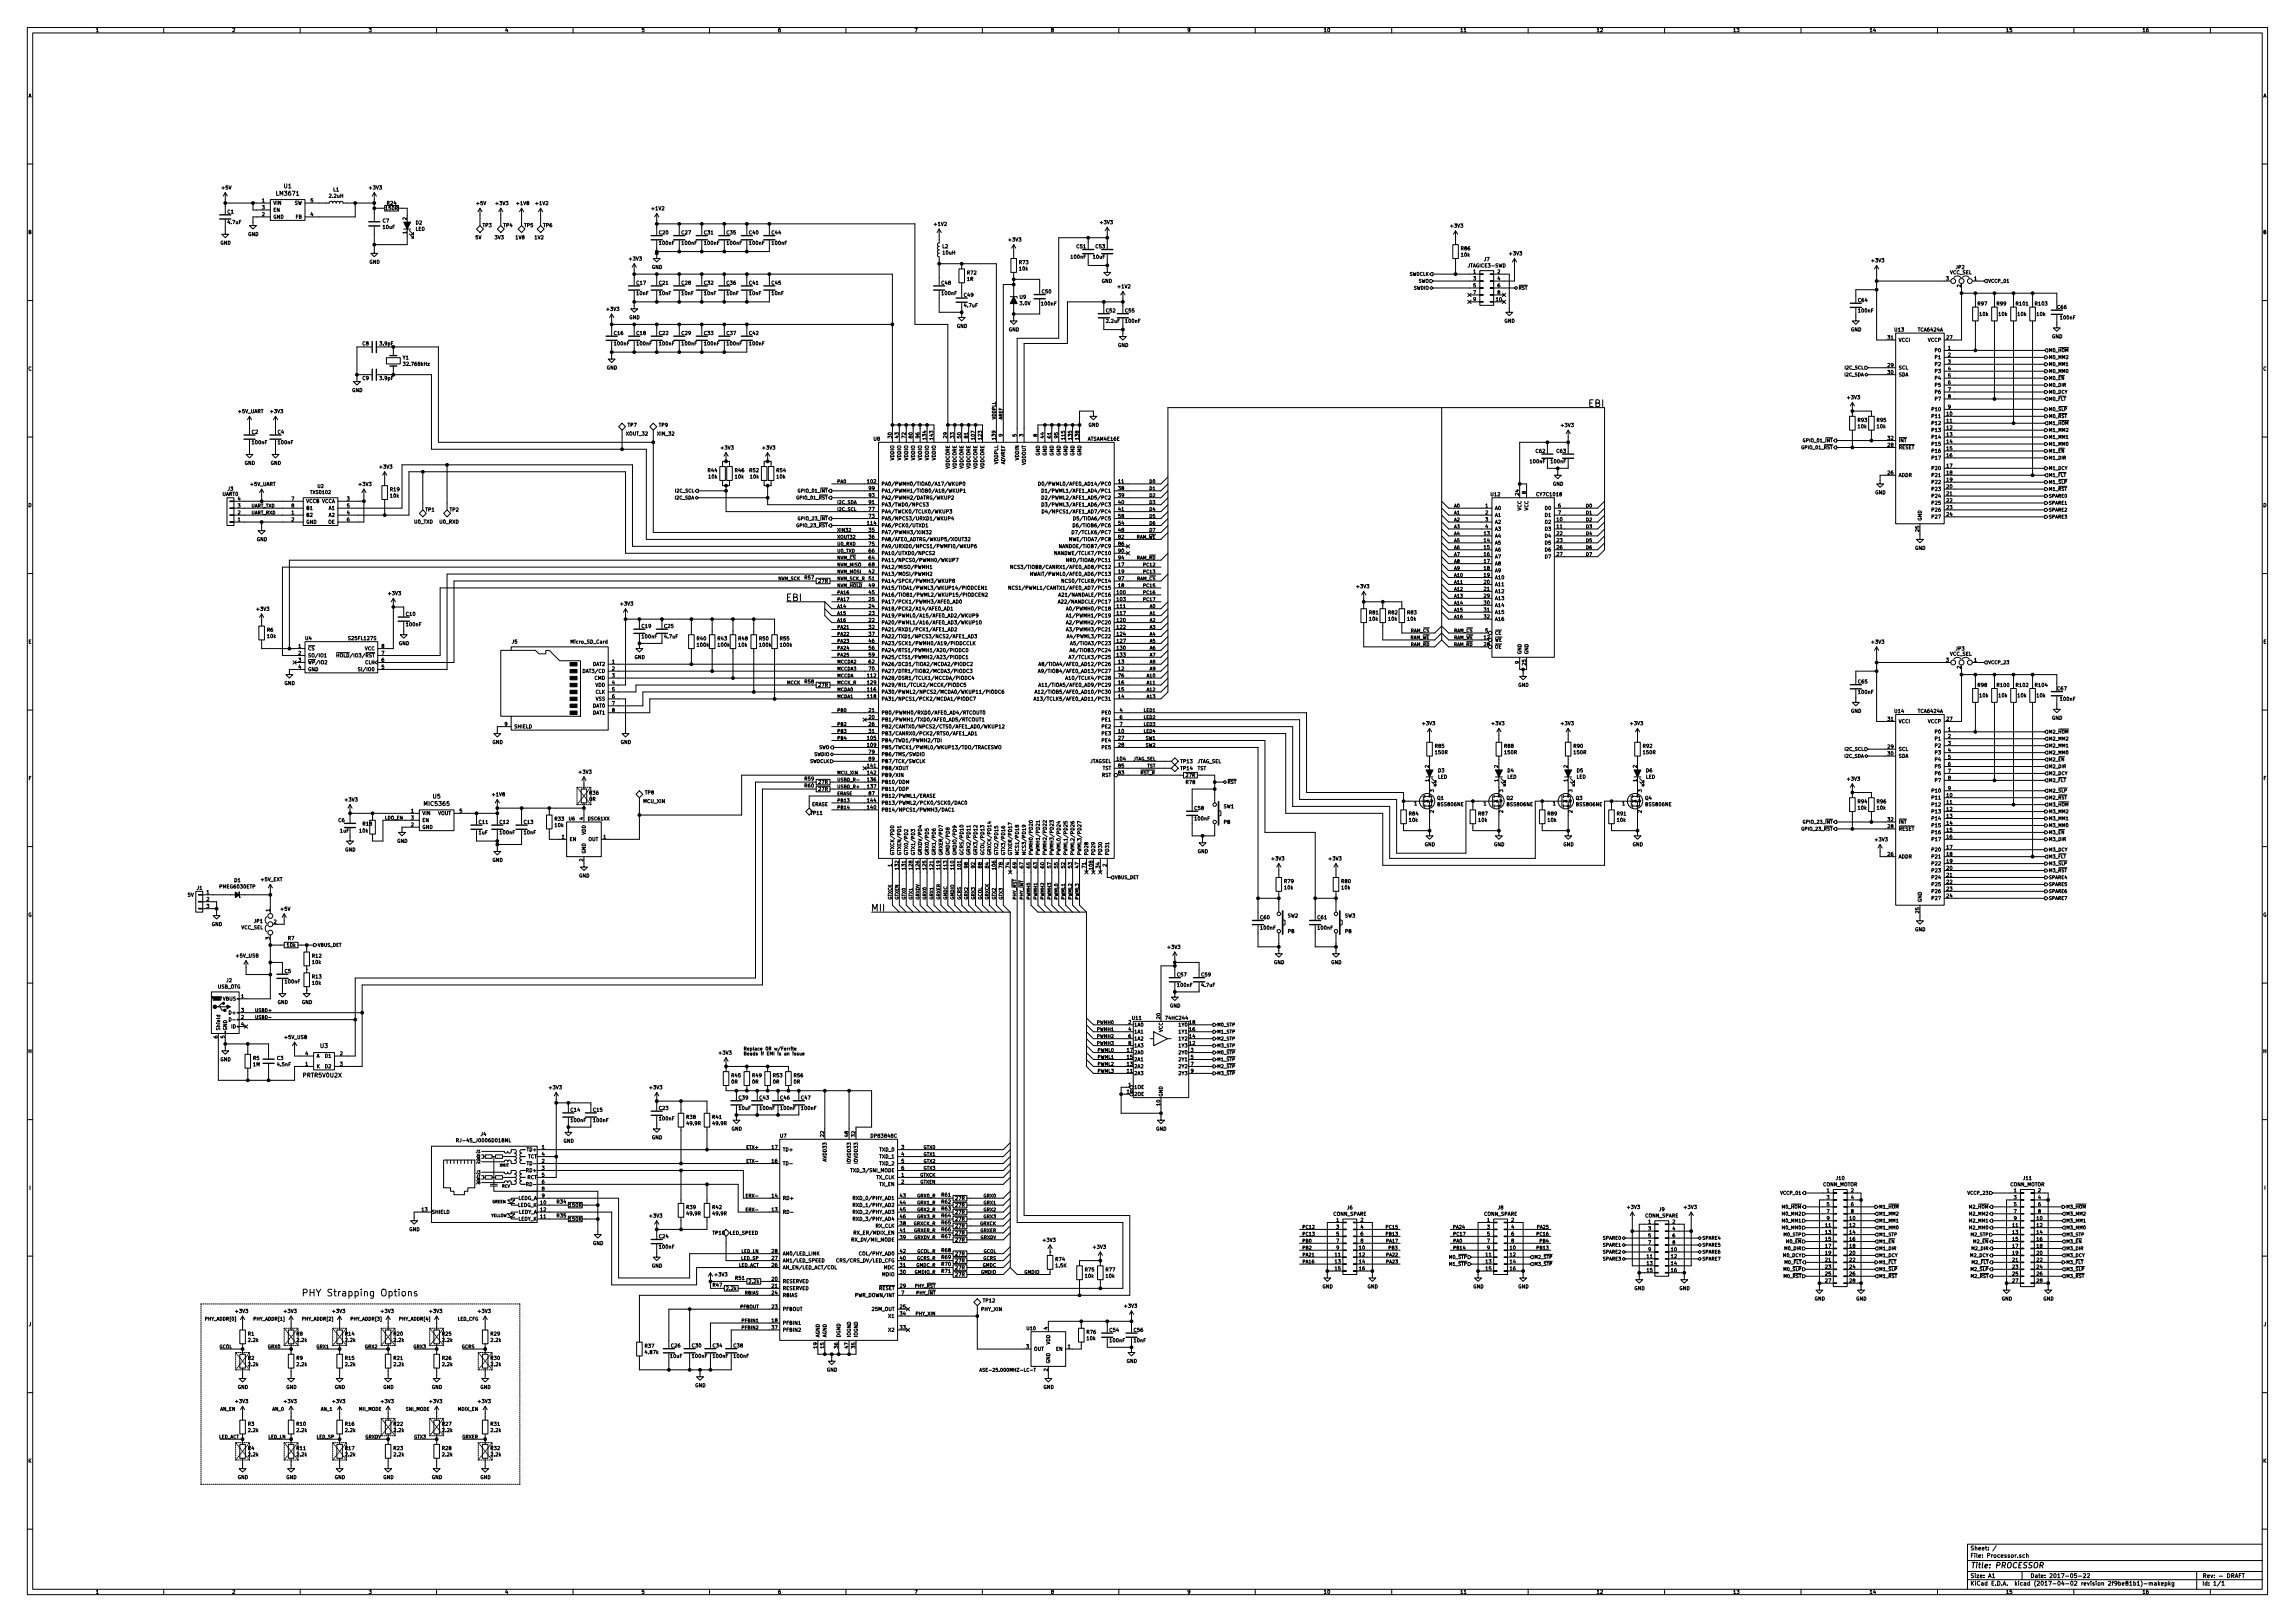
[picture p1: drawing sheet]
<svg xmlns="http://www.w3.org/2000/svg" width="841mm" height="594mm" viewBox="0 0 841 594" stroke-linecap="round" stroke-linejoin="round" font-family="sans-serif">
<defs><g id="words">
<g font-size="3.5">
<text x="582.2" y="149">EBI</text>
<text x="288.2" y="220.2">EBI</text>
<text x="319.7" y="333.8">MII</text>
<text x="110.5" y="474.8">PHY Strapping Options</text>
</g>
<text font-size="2.8" x="722" y="574.4">Title: PROCESSOR</text>
<g font-size="2.1">
<text x="101.5" y="71.6">LM3671</text>
<text x="104.1" y="68.9">U1</text>
<text x="158.7" y="292.5">U5</text>
<text x="155.7" y="295.1">MIC5365</text>
<text x="117.4" y="383.8">U3</text>
<text x="111.3" y="394.6">PRTR5V0U2X</text>
<text x="722" y="567.8">Sheet: /</text>
<text x="722" y="570.5">File: Processor.sch</text>
<text x="722" y="580.7">KiCad E.D.A. kicad (2017-04-02 revision 2f9be81b1)-makepkg</text>
<text x="722" y="577.9">Size: A1</text>
<text x="744" y="577.9">Date: 2017-05-22</text>
<text x="807" y="577.9">Rev: - DRAFT</text>
<text x="807" y="580.7">Id: 1/1</text>
</g>
<g font-size="1.8">
<text x="35" y="11.7">1</text>
<text x="85" y="11.7">2</text>
<text x="135" y="11.7">3</text>
<text x="185" y="11.7">4</text>
<text x="235" y="11.7">5</text>
<text x="285" y="11.7">6</text>
<text x="335" y="11.7">7</text>
<text x="385" y="11.7">8</text>
<text x="435" y="11.7">9</text>
<text x="485" y="11.7">10</text>
<text x="535" y="11.7">11</text>
<text x="585" y="11.7">12</text>
<text x="635" y="11.7">13</text>
<text x="685" y="11.7">14</text>
<text x="735" y="11.7">15</text>
<text x="785" y="11.7">16</text>
<text x="10.4" y="35.7">A</text>
<text x="829.4" y="35.7">A</text>
<text x="81.3" y="69.4">+5V</text>
<text x="122.2" y="70.1">L1</text>
<text x="135.5" y="69.4">+3V3</text>
<text x="96" y="74.1">1</text>
<text x="96" y="76.7">3</text>
<text x="100.1" y="75">VIN</text>
<text x="100.1" y="77.5">EN</text>
<text x="107.9" y="75">SW</text>
<text x="113.8" y="74.1">5</text>
<text x="120.8" y="72.4">2.2uH</text>
<text x="141.4" y="77">150R</text>
<text x="141.9" y="75.1">R24</text>
<text x="174.7" y="75.1">+5V</text>
<text x="181.8" y="75.1">+3V3</text>
<text x="189.4" y="75.1">+1V8</text>
<text x="196.4" y="75.1">+1V2</text>
<text x="239" y="77">+1V2</text>
<text x="83.4" y="78.2">C1</text>
<text x="83.6" y="82">4.7uF</text>
<text x="96" y="79.2">2</text>
<text x="100.1" y="80.1">GND</text>
<text x="108.4" y="80.1">FB</text>
<text x="113.8" y="79.2">4</text>
<text x="140.3" y="81.5">C7</text>
<text x="140.4" y="83.8">10uF</text>
<text x="149" y="80.6" transform="rotate(-90 149 80.6)">2</text>
<text x="152.4" y="82.2">D2</text>
<text x="176.9" y="83.2">TP3</text>
<text x="184.5" y="83.2">TP4</text>
<text x="192.2" y="83.2">TP5</text>
<text x="199.1" y="83.2">TP6</text>
<text x="342.5" y="82.7">+1V2</text>
<text x="403.3" y="82.1">+3V3</text>
<text x="531.7" y="83.4">+3V3</text>
<text x="10.4" y="85.7">B</text>
<text x="80.7" y="89.6">GND</text>
<text x="90.9" y="86.4">GND</text>
<text x="149" y="85.6" transform="rotate(-90 149 85.6)">1</text>
<text x="152.2" y="84.5">LED</text>
<text x="174.2" y="87.6">5V</text>
<text x="181.4" y="87.6">3V3</text>
<text x="189" y="87.6">1V8</text>
<text x="196" y="87.6">1V2</text>
<text x="241.6" y="85.8">C20</text>
<text x="241.8" y="89.7">100nF</text>
<text x="249.8" y="85.8">C27</text>
<text x="250" y="89.7">100nF</text>
<text x="258.1" y="85.8">C31</text>
<text x="258.3" y="89.7">100nF</text>
<text x="266.3" y="85.8">C35</text>
<text x="266.5" y="89.7">100nF</text>
<text x="274.6" y="85.8">C40</text>
<text x="274.8" y="89.7">100nF</text>
<text x="282.9" y="85.8">C44</text>
<text x="283" y="89.7">100nF</text>
<text x="369.8" y="88.4">+3V3</text>
<text x="829.4" y="85.7">B</text>
<text x="230.7" y="95.4">+3V3</text>
<text x="345.4" y="90.9">L2</text>
<text x="345.6" y="93.2">10uH</text>
<text x="392.6" y="94.7">100nF</text>
<text x="394.6" y="90.9">C51</text>
<text x="400.7" y="94.7">10uF</text>
<text x="401.6" y="90.9">C53</text>
<text x="535.5" y="91.7">R86</text>
<text x="535.5" y="94">10k</text>
<text x="543.9" y="95.6">J7</text>
<text x="553.3" y="93.5">+3V3</text>
<text x="135.3" y="96.6">GND</text>
<text x="238.8" y="98.5">GND</text>
<text x="354.5" y="100.6">R72</text>
<text x="373.5" y="96.7">R73</text>
<text x="373.6" y="99.1">10k</text>
<text x="538.1" y="97.9">JTAGICE3-SWD</text>
<text x="539.9" y="100.1">1</text>
<text x="548.8" y="100.1">2</text>
<text x="686" y="96.1">+3V3</text>
<text x="714.5" y="100.5">VCC_SEL</text>
<text x="716.7" y="98.5">JP2</text>
<text x="233.3" y="104.3">C17</text>
<text x="241.6" y="104.3">C21</text>
<text x="249.8" y="104.3">C28</text>
<text x="258.1" y="104.3">C32</text>
<text x="266.3" y="104.3">C36</text>
<text x="274.6" y="104.3">C41</text>
<text x="282.9" y="104.3">C45</text>
<text x="345.1" y="104.3">C48</text>
<text x="354.4" y="102.9">1R</text>
<text x="381.9" y="107.4">C50</text>
<text x="403.7" y="103.6">GND</text>
<text x="409.8" y="105.6">+1V2</text>
<text x="539.9" y="102.7">3</text>
<text x="539.9" y="105.2">5</text>
<text x="539.9" y="107.8">7</text>
<text x="548.8" y="102.7">4</text>
<text x="548.8" y="105.2">6</text>
<text x="548.8" y="107.8">8</text>
<text x="713.2" y="102.7">3</text>
<text x="718.6" y="105.2" transform="rotate(-90 718.6 105.2)">2</text>
<text x="723.5" y="102.7">1</text>
<text x="222.5" y="113.8">+3V3</text>
<text x="233.4" y="108.1">10nF</text>
<text x="241.6" y="108.1">10nF</text>
<text x="249.9" y="108.1">10nF</text>
<text x="258.1" y="108.1">10nF</text>
<text x="266.4" y="108.1">10nF</text>
<text x="274.7" y="108.1">10nF</text>
<text x="282.9" y="108.1">10nF</text>
<text x="345.3" y="108.1">100nF</text>
<text x="353.3" y="108.7">C49</text>
<text x="353.4" y="112.5">4.7uF</text>
<text x="373.7" y="109.4">U9</text>
<text x="373.8" y="111.8">3.0V</text>
<text x="381.8" y="111.9">100nF</text>
<text x="539.9" y="110.3">9</text>
<text x="548.3" y="110.3">10</text>
<text x="681" y="110.6">C64</text>
<text x="724.8" y="111.9">R97</text>
<text x="731.8" y="111.9">R99</text>
<text x="738.9" y="111.9">R101</text>
<text x="745.9" y="111.9">R103</text>
<text x="754" y="113.2">C66</text>
<text x="230.6" y="116.9">GND</text>
<text x="405.4" y="114.4">C52</text>
<text x="405.5" y="118.2">2.2uF</text>
<text x="412.4" y="114.4">C55</text>
<text x="412.6" y="118.2">100nF</text>
<text x="551.3" y="118.2">GND</text>
<text x="681.2" y="114.4">100nF</text>
<text x="725.5" y="115.7">10k</text>
<text x="732.5" y="115.7">10k</text>
<text x="739.5" y="115.7">10k</text>
<text x="746.5" y="115.7">10k</text>
<text x="755.2" y="117">100nF</text>
<text x="225.1" y="122.7">C16</text>
<text x="233.3" y="122.7">C18</text>
<text x="241.6" y="122.7">C22</text>
<text x="249.8" y="122.7">C29</text>
<text x="258.1" y="122.7">C33</text>
<text x="266.3" y="122.7">C37</text>
<text x="274.6" y="122.7">C42</text>
<text x="350.6" y="120.1">GND</text>
<text x="369.6" y="121.4">GND</text>
<text x="678.3" y="121.4">GND</text>
<text x="691.8" y="124.3">31</text>
<text x="694.3" y="121.4">U13</text>
<text x="695.7" y="125.2">VCCI</text>
<text x="703" y="121.4">TCA6424A</text>
<text x="706.6" y="125.2">VCCP</text>
<text x="713.4" y="124.3">27</text>
<text x="751.9" y="123.9">GND</text>
<text x="132.9" y="126.5">C8</text>
<text x="139.3" y="126.5">3.9pF</text>
<text x="147.6" y="131.7">Y1</text>
<text x="225.2" y="126.5">100nF</text>
<text x="233.5" y="126.5">100nF</text>
<text x="241.8" y="126.5">100nF</text>
<text x="250" y="126.5">100nF</text>
<text x="258.3" y="126.5">100nF</text>
<text x="266.5" y="126.5">100nF</text>
<text x="274.8" y="126.5">100nF</text>
<text x="409.7" y="127.1">GND</text>
<text x="709.3" y="129">P0</text>
<text x="709.3" y="131.5">P1</text>
<text x="713.9" y="128.1">1</text>
<text x="713.9" y="130.6">2</text>
<text x="10.4" y="135.7">C</text>
<text x="148.3" y="134">32.768kHz</text>
<text x="222.3" y="135.3">GND</text>
<text x="691.8" y="137">30</text>
<text x="691.8" y="134.4">29</text>
<text x="695.7" y="137.9">SDA</text>
<text x="695.7" y="135.3">SCL</text>
<text x="709.3" y="134.1">P2</text>
<text x="709.3" y="136.6">P3</text>
<text x="713.9" y="133.2">3</text>
<text x="713.9" y="135.7">4</text>
<text x="829.4" y="135.7">C</text>
<text x="129" y="143.6">GND</text>
<text x="132.9" y="139.2">C9</text>
<text x="139.3" y="139.2">3.9pF</text>
<text x="709.3" y="139.1">P4</text>
<text x="709.3" y="141.7">P5</text>
<text x="713.9" y="138.2">5</text>
<text x="713.9" y="140.8">6</text>
<text x="713.9" y="143.3">7</text>
<text x="677.1" y="146.2">+3V3</text>
<text x="709.3" y="144.2">P6</text>
<text x="709.3" y="146.8">P7</text>
<text x="713.9" y="145.9">8</text>
<text x="713.9" y="149.7">9</text>
<text x="87.3" y="151.3">+5V_UART</text>
<text x="99.3" y="151.3">+3V3</text>
<text x="680.9" y="154.5">R93</text>
<text x="687.9" y="154.5">R95</text>
<text x="708.3" y="150.6">P10</text>
<text x="708.3" y="153.1">P11</text>
<text x="708.3" y="155.6">P12</text>
<text x="713.4" y="152.2">10</text>
<text x="713.4" y="154.8">11</text>
<text x="92.3" y="158.9">C2</text>
<text x="101.8" y="158.9">C4</text>
<text x="229.5" y="159.5">XOUT_32</text>
<text x="230" y="156.3">TP7</text>
<text x="241" y="159.5">XIN_32</text>
<text x="241.5" y="156.3">TP9</text>
<text x="320.2" y="161.4">U8</text>
<text x="326.8" y="160.4" transform="rotate(-90 326.8 160.4)">30</text>
<text x="329.3" y="160.4" transform="rotate(-90 329.3 160.4)">43</text>
<text x="331.9" y="160.4" transform="rotate(-90 331.9 160.4)">72</text>
<text x="334.4" y="160.4" transform="rotate(-90 334.4 160.4)">80</text>
<text x="336.9" y="160.4" transform="rotate(-90 336.9 160.4)">96</text>
<text x="339.5" y="160.9" transform="rotate(-90 339.5 160.9)">134</text>
<text x="342" y="160.9" transform="rotate(-90 342 160.9)">143</text>
<text x="347.1" y="160.4" transform="rotate(-90 347.1 160.4)">29</text>
<text x="349.6" y="160.4" transform="rotate(-90 349.6 160.4)">33</text>
<text x="352.2" y="160.4" transform="rotate(-90 352.2 160.4)">50</text>
<text x="354.7" y="160.4" transform="rotate(-90 354.7 160.4)">81</text>
<text x="357.3" y="160.9" transform="rotate(-90 357.3 160.9)">107</text>
<text x="359.8" y="160.9" transform="rotate(-90 359.8 160.9)">123</text>
<text x="364.9" y="160.9" transform="rotate(-90 364.9 160.9)">139</text>
<text x="367.4" y="159.9" transform="rotate(-90 367.4 159.9)">9</text>
<text x="372.5" y="159.9" transform="rotate(-90 372.5 159.9)">5</text>
<text x="375" y="159.9" transform="rotate(-90 375 159.9)">3</text>
<text x="380.1" y="159.9" transform="rotate(-90 380.1 159.9)">8</text>
<text x="382.7" y="160.4" transform="rotate(-90 382.7 160.4)">44</text>
<text x="385.2" y="160.4" transform="rotate(-90 385.2 160.4)">61</text>
<text x="387.7" y="160.4" transform="rotate(-90 387.7 160.4)">95</text>
<text x="390.3" y="160.9" transform="rotate(-90 390.3 160.9)">115</text>
<text x="392.8" y="160.9" transform="rotate(-90 392.8 160.9)">135</text>
<text x="395.4" y="160.9" transform="rotate(-90 395.4 160.9)">138</text>
<text x="398.7" y="161.4">ATSAM4E16E</text>
<text x="398.9" y="156.3">GND</text>
<text x="572.2" y="156.4">+3V3</text>
<text x="680.9" y="156.8">10k</text>
<text x="687.9" y="156.8">10k</text>
<text x="691.8" y="161.1">32</text>
<text x="695.7" y="162">INT</text>
<text x="708.3" y="158.2">P13</text>
<text x="708.3" y="160.7">P14</text>
<text x="713.4" y="157.3">12</text>
<text x="713.4" y="159.8">13</text>
<text x="92.5" y="162.7">100nF</text>
<text x="102.1" y="162.7">100nF</text>
<text x="264.4" y="164.6">+3V3</text>
<text x="279.6" y="164.6">+3V3</text>
<text x="381" y="167" transform="rotate(-90 381 167)">GND</text>
<text x="383.5" y="167" transform="rotate(-90 383.5 167)">GND</text>
<text x="386.1" y="167" transform="rotate(-90 386.1 167)">GND</text>
<text x="388.6" y="167" transform="rotate(-90 388.6 167)">GND</text>
<text x="391.2" y="167" transform="rotate(-90 391.2 167)">GND</text>
<text x="393.7" y="167" transform="rotate(-90 393.7 167)">GND</text>
<text x="396.2" y="167" transform="rotate(-90 396.2 167)">GND</text>
<text x="562.9" y="165.9">C62</text>
<text x="570.5" y="165.9">C63</text>
<text x="691.8" y="163.6">28</text>
<text x="695.7" y="164.5">RESET</text>
<text x="708.3" y="163.3">P15</text>
<text x="708.3" y="165.8">P16</text>
<text x="713.4" y="162.4">14</text>
<text x="713.4" y="164.9">15</text>
<text x="713.4" y="167.5">16</text>
<text x="89.6" y="170.3">GND</text>
<text x="99.1" y="170.3">GND</text>
<text x="139.3" y="171.6">+3V3</text>
<text x="259.5" y="172.9">R44</text>
<text x="269.4" y="172.9">R46</text>
<text x="274.7" y="172.9">R52</text>
<text x="284.6" y="172.9">R54</text>
<text x="327.7" y="168.6" transform="rotate(-90 327.7 168.6)">VDDIO</text>
<text x="330.2" y="168.6" transform="rotate(-90 330.2 168.6)">VDDIO</text>
<text x="332.7" y="168.6" transform="rotate(-90 332.7 168.6)">VDDIO</text>
<text x="335.3" y="168.6" transform="rotate(-90 335.3 168.6)">VDDIO</text>
<text x="337.8" y="168.6" transform="rotate(-90 337.8 168.6)">VDDIO</text>
<text x="340.4" y="168.6" transform="rotate(-90 340.4 168.6)">VDDIO</text>
<text x="342.9" y="168.6" transform="rotate(-90 342.9 168.6)">VDDIO</text>
<text x="348" y="171.9" transform="rotate(-90 348 171.9)">VDDCORE</text>
<text x="350.5" y="171.9" transform="rotate(-90 350.5 171.9)">VDDCORE</text>
<text x="353.1" y="171.9" transform="rotate(-90 353.1 171.9)">VDDCORE</text>
<text x="355.6" y="171.9" transform="rotate(-90 355.6 171.9)">VDDCORE</text>
<text x="358.1" y="171.9" transform="rotate(-90 358.1 171.9)">VDDCORE</text>
<text x="360.7" y="171.9" transform="rotate(-90 360.7 171.9)">VDDCORE</text>
<text x="365.8" y="170.1" transform="rotate(-90 365.8 170.1)">VDDPLL</text>
<text x="368.3" y="170.3" transform="rotate(-90 368.3 170.3)">ADVREF</text>
<text x="373.4" y="168.5" transform="rotate(-90 373.4 168.5)">VDDIN</text>
<text x="375.9" y="170.5" transform="rotate(-90 375.9 170.5)">VDDOUT</text>
<text x="560.9" y="169.7">100nF</text>
<text x="568.5" y="169.7">100nF</text>
<text x="691.8" y="173.8">26</text>
<text x="708.3" y="168.3">P17</text>
<text x="708.3" y="172.2">P20</text>
<text x="713.4" y="171.3">17</text>
<text x="713.4" y="173.8">18</text>
<text x="83.5" y="179.7">J3</text>
<text x="91.7" y="178">+5V_UART</text>
<text x="131.6" y="178">+3V3</text>
<text x="143" y="179.9">R19</text>
<text x="259.7" y="175.3">10k</text>
<text x="269.4" y="175.3">10k</text>
<text x="275" y="175.3">10k</text>
<text x="284.7" y="175.3">10k</text>
<text x="317.9" y="177">102</text>
<text x="318.4" y="179.5">99</text>
<text x="323" y="177.9">PA0/PWMH0/TIOA0/A17/WKUP0</text>
<text x="383.7" y="177.9">D0/PWML0/AFE0_AD14/PC0</text>
<text x="409.9" y="177">11</text>
<text x="409.9" y="179.5">38</text>
<text x="569" y="177.9">GND</text>
<text x="695.7" y="174.7">ADDR</text>
<text x="708.3" y="179.8">P23</text>
<text x="708.3" y="174.7">P21</text>
<text x="708.3" y="177.2">P22</text>
<text x="713.4" y="178.9">20</text>
<text x="713.4" y="176.3">19</text>
<text x="10.4" y="185.7">D</text>
<text x="81.5" y="181.6">UART0</text>
<text x="87.1" y="185.9">3</text>
<text x="87.1" y="183.3">4</text>
<text x="106.8" y="183.3">7</text>
<text x="106.8" y="185.9">8</text>
<text x="112.1" y="184.2">VCCB VCCA</text>
<text x="127.2" y="183.3">3</text>
<text x="127.2" y="185.9">5</text>
<text x="143.1" y="182.2">10k</text>
<text x="318.4" y="184.6">91</text>
<text x="318.4" y="182.1">93</text>
<text x="323" y="185.5">PA3/TWD0/NPCS3</text>
<text x="323" y="183">PA2/PWMH2/DATRG/WKUP2</text>
<text x="323" y="180.4">PA1/PWMH1/TIOB0/A18/WKUP1</text>
<text x="384.7" y="185.5">D3/PWML3/AFE1_AD6/PC3</text>
<text x="384.7" y="180.4">D1/PWML1/AFE1_AD4/PC1</text>
<text x="384.7" y="183">D2/PWML2/AFE1_AD5/PC2</text>
<text x="409.9" y="184.6">40</text>
<text x="409.9" y="182.1">39</text>
<text x="544.3" y="185.9">1</text>
<text x="546.4" y="181.7">U12</text>
<text x="556.6" y="181.4" transform="rotate(-90 556.6 181.4)">24</text>
<text x="559.2" y="180.9" transform="rotate(-90 559.2 180.9)">8</text>
<text x="563.4" y="181.7">CY7C1018</text>
<text x="571" y="185.9">6</text>
<text x="687.1" y="181">GND</text>
<text x="708.3" y="182.3">P24</text>
<text x="708.3" y="184.9">P25</text>
<text x="713.4" y="181.4">21</text>
<text x="713.4" y="184">22</text>
<text x="829.4" y="185.7">D</text>
<text x="87.1" y="191">1</text>
<text x="87.1" y="188.4">2</text>
<text x="106.8" y="188.4">1</text>
<text x="106.8" y="191">2</text>
<text x="112.1" y="189.3">B2</text>
<text x="112.1" y="191.8">GND</text>
<text x="112.1" y="186.8">B1</text>
<text x="120.2" y="191.8">OE</text>
<text x="120.5" y="189.3">A2</text>
<text x="120.5" y="186.8">A1</text>
<text x="127.2" y="188.4">4</text>
<text x="127.2" y="191">6</text>
<text x="151.8" y="191.8">U0_TXD</text>
<text x="156" y="187.3">TP1</text>
<text x="161.1" y="191.8">U0_RXD</text>
<text x="164.8" y="187.3">TP2</text>
<text x="318.4" y="189.7">73</text>
<text x="318.4" y="187.1">77</text>
<text x="323" y="190.6">PA5/NPCS3/URXD1/WKUP4</text>
<text x="323" y="188">PA4/TWCK0/TCLK0/WKUP3</text>
<text x="385.2" y="188">D4/NPCS1/AFE1_AD7/PC4</text>
<text x="395.4" y="190.6">D5/TIOA6/PC5</text>
<text x="409.9" y="187.1">41</text>
<text x="409.9" y="189.7">58</text>
<text x="544.3" y="188.4">2</text>
<text x="544.3" y="191">3</text>
<text x="547.8" y="186.8">A0</text>
<text x="547.8" y="189.3">A1</text>
<text x="547.8" y="191.8">A2</text>
<text x="557.5" y="187.1" transform="rotate(-90 557.5 187.1)">VCC</text>
<text x="560.1" y="187.1" transform="rotate(-90 560.1 187.1)">VCC</text>
<text x="566.3" y="186.8">D0</text>
<text x="566.3" y="189.3">D1</text>
<text x="566.3" y="191.8">D2</text>
<text x="570.5" y="191">10</text>
<text x="571" y="188.4">7</text>
<text x="704.2" y="190.8" transform="rotate(-90 704.2 190.8)">GND</text>
<text x="708.3" y="187.4">P26</text>
<text x="708.3" y="189.9">P27</text>
<text x="713.4" y="186.5">23</text>
<text x="713.4" y="189">24</text>
<text x="317.9" y="192.2">114</text>
<text x="318.4" y="194.8">35</text>
<text x="318.4" y="197.3">36</text>
<text x="323" y="195.7">PA7/PWMH3/XIN32</text>
<text x="323" y="193.1">PA6/PCK0/UTXD1</text>
<text x="394.9" y="195.7">D7/TCLK6/PC7</text>
<text x="395.4" y="193.1">D6/TIOB6/PC6</text>
<text x="409.9" y="197.3">82</text>
<text x="409.9" y="192.2">54</text>
<text x="409.9" y="194.8">48</text>
<text x="543.9" y="196">13</text>
<text x="544.3" y="193.5">4</text>
<text x="547.8" y="194.4">A3</text>
<text x="547.8" y="196.9">A4</text>
<text x="566.3" y="194.4">D3</text>
<text x="566.3" y="196.9">D4</text>
<text x="570.5" y="193.5">11</text>
<text x="570.5" y="196">22</text>
<text x="703.3" y="194.7" transform="rotate(-90 703.3 194.7)">25</text>
<text x="94.1" y="198.2">GND</text>
<text x="318.4" y="199.8">75</text>
<text x="318.4" y="202.4">66</text>
<text x="323" y="200.7">PA9/URXD0/NPCS1/PWMFI0/WKUP6</text>
<text x="323" y="198.2">PA8/AFE0_ADTRG/WKUP5/XOUT32</text>
<text x="323" y="203.3">PA10/UTXD0/NPCS2</text>
<text x="388.2" y="203.3">NANDWE/TCLK7/PC10</text>
<text x="390" y="200.7">NANDOE/TIOB7/PC9</text>
<text x="393.5" y="198.2">NWE/TIOA7/PC8</text>
<text x="409.9" y="202.4">90</text>
<text x="409.9" y="199.8">86</text>
<text x="543.9" y="198.6">14</text>
<text x="543.9" y="201.1">15</text>
<text x="543.9" y="203.7">16</text>
<text x="547.8" y="199.5">A5</text>
<text x="547.8" y="202">A6</text>
<text x="566.3" y="199.5">D5</text>
<text x="566.3" y="202">D6</text>
<text x="570.5" y="198.6">23</text>
<text x="570.5" y="201.1">26</text>
<text x="570.5" y="203.7">27</text>
<text x="701.8" y="201.4">GND</text>
<text x="318.4" y="204.9">64</text>
<text x="318.4" y="207.5">68</text>
<text x="323" y="205.8">PA11/NPCS0/PWMH0/WKUP7</text>
<text x="323" y="208.4">PA12/MISO/PWMH1</text>
<text x="374.6" y="208.4">NCS3/TIOB8/CANRX1/AFE0_AD8/PC12</text>
<text x="392.8" y="205.8">NRD/TIOA8/PC11</text>
<text x="409.9" y="204.9">94</text>
<text x="409.9" y="207.5">17</text>
<text x="543.9" y="206.2">17</text>
<text x="543.9" y="208.7">18</text>
<text x="547.8" y="204.5">A7</text>
<text x="547.8" y="207.1">A8</text>
<text x="547.8" y="209.6">A9</text>
<text x="566.3" y="204.5">D7</text>
<text x="294.9" y="212.2">R57</text>
<text x="300" y="213.5">27R</text>
<text x="318.4" y="212.5">51</text>
<text x="318.4" y="210">42</text>
<text x="318.4" y="215.1">49</text>
<text x="323" y="213.4">PA14/SPCK/PWMH3/WKUP8</text>
<text x="323" y="210.9">PA13/MOSI/PWMH2</text>
<text x="323" y="216">PA15/TIOA1/PWML3/WKUP14/PIODCEN1</text>
<text x="373.7" y="216">NCS1/PWML1/CANTX1/AFE0_AD7/PC15</text>
<text x="380.2" y="210.9">NWAIT/PWML0/AFE0_AD6/PC13</text>
<text x="391.5" y="213.4">NCS0/TCLK8/PC14</text>
<text x="409.9" y="212.5">97</text>
<text x="409.9" y="215.1">18</text>
<text x="409.9" y="210">19</text>
<text x="497.3" y="215.4">+3V3</text>
<text x="543.9" y="213.8">20</text>
<text x="543.9" y="211.3">19</text>
<text x="547.8" y="214.7">A11</text>
<text x="547.8" y="212.2">A10</text>
<text x="142.4" y="218">+3V3</text>
<text x="227.5" y="221.8">+3V3</text>
<text x="318.4" y="220.2">25</text>
<text x="318.4" y="217.6">45</text>
<text x="323" y="221.1">PA17/PCK1/PWMH3/AFE0_AD0</text>
<text x="323" y="218.5">PA16/TIOB1/PWML2/WKUP15/PIODCEN2</text>
<text x="390" y="218.5">A21/NANDALE/PC16</text>
<text x="390" y="221.1">A22/NANDCLE/PC17</text>
<text x="409.4" y="217.6">100</text>
<text x="409.4" y="220.2">103</text>
<text x="543.9" y="221.4">30</text>
<text x="543.9" y="216.4">21</text>
<text x="543.9" y="218.9">29</text>
<text x="547.8" y="217.2">A12</text>
<text x="547.8" y="219.8">A13</text>
<text x="94.2" y="223.7">+3V3</text>
<text x="148.9" y="225.5">C10</text>
<text x="318.4" y="227.8">22</text>
<text x="318.4" y="225.2">23</text>
<text x="318.4" y="222.7">24</text>
<text x="323" y="226.1">PA19/PWML0/A15/AFE0_AD2/WKUP9</text>
<text x="323" y="223.6">PA18/PCK2/A14/AFE0_AD1</text>
<text x="393" y="223.6">A0/PWMH0/PC18</text>
<text x="393" y="226.1">A1/PWMH1/PC19</text>
<text x="409.4" y="227.8">120</text>
<text x="409.4" y="222.7">111</text>
<text x="409.4" y="225.2">117</text>
<text x="501.8" y="225">R81</text>
<text x="501.9" y="227.3">10k</text>
<text x="508.8" y="225">R82</text>
<text x="508.8" y="227.3">10k</text>
<text x="515.8" y="225">R83</text>
<text x="515.8" y="227.3">10k</text>
<text x="543.9" y="224">31</text>
<text x="543.9" y="226.5">32</text>
<text x="547.8" y="222.3">A14</text>
<text x="547.8" y="224.9">A15</text>
<text x="547.8" y="227.4">A16</text>
<text x="97.9" y="231.4">R6</text>
<text x="98" y="233.7">10k</text>
<text x="149" y="229.4">100nF</text>
<text x="235.2" y="230">C19</text>
<text x="235.4" y="233.8">100nF</text>
<text x="243.5" y="230">C25</text>
<text x="243.6" y="233.8">4.7uF</text>
<text x="318.4" y="230.3">32</text>
<text x="318.4" y="232.9">37</text>
<text x="323" y="228.7">PA20/PWML1/A16/AFE0_AD3/WKUP10</text>
<text x="323" y="231.2">PA21/RXD1/PCK1/AFE1_AD2</text>
<text x="323" y="233.8">PA22/TXD1/NPCS3/NCS2/AFE1_AD3</text>
<text x="393" y="228.7">A2/PWMH2/PC20</text>
<text x="393" y="231.2">A3/PWMH3/PC21</text>
<text x="393.2" y="233.8">A4/PWML3/PC22</text>
<text x="409.4" y="230.3">122</text>
<text x="409.4" y="232.9">124</text>
<text x="544.3" y="231.6">5</text>
<text x="547.8" y="232.5">CE</text>
<text x="10.4" y="235.7">E</text>
<text x="109.4" y="237.3">1</text>
<text x="109.4" y="239.8">2</text>
<text x="111.9" y="234.4">U4</text>
<text x="112.8" y="238.2">CS</text>
<text x="128" y="234.4">S25FL127S</text>
<text x="133.7" y="238.2">VCC</text>
<text x="139.9" y="239.8">7</text>
<text x="139.9" y="237.3">8</text>
<text x="146.1" y="236.3">GND</text>
<text x="187.6" y="235.7">J5</text>
<text x="209.3" y="235.7">Micro_SD_Card</text>
<text x="255.4" y="234.5">R40</text>
<text x="255.6" y="236.9">100k</text>
<text x="263" y="234.5">R43</text>
<text x="263.2" y="236.9">100k</text>
<text x="270.7" y="234.5">R48</text>
<text x="270.7" y="236.9">10k</text>
<text x="278.3" y="234.5">R50</text>
<text x="278.4" y="236.9">100k</text>
<text x="285.9" y="234.5">R55</text>
<text x="286.1" y="236.9">100k</text>
<text x="318.4" y="235.4">46</text>
<text x="318.4" y="237.9">56</text>
<text x="323" y="236.3">PA23/SCK1/PWMH0/A19/PIODCCLK</text>
<text x="323" y="238.8">PA24/RTS1/PWMH1/A20/PIODC0</text>
<text x="394.4" y="238.8">A6/TIOB3/PC24</text>
<text x="394.4" y="236.3">A5/TIOA3/PC23</text>
<text x="409.4" y="237.9">130</text>
<text x="409.4" y="235.4">127</text>
<text x="543.9" y="234.1">12</text>
<text x="543.9" y="236.7">28</text>
<text x="547.8" y="235">WE</text>
<text x="547.8" y="237.6">OE</text>
<text x="557.5" y="239.7" transform="rotate(-90 557.5 239.7)">GND</text>
<text x="560.1" y="239.7" transform="rotate(-90 560.1 239.7)">GND</text>
<text x="686" y="235.8">+3V3</text>
<text x="716.7" y="238.2">JP3</text>
<text x="829.4" y="235.7">E</text>
<text x="109.4" y="242.4">3</text>
<text x="109.4" y="244.9">4</text>
<text x="112.8" y="240.7">SO/IO1</text>
<text x="112.8" y="243.3">WP/IO2</text>
<text x="112.8" y="245.8">GND</text>
<text x="125" y="240.7">HOLD/IO3/RST</text>
<text x="132.4" y="245.8">SI/IO0</text>
<text x="133.8" y="243.3">CLK</text>
<text x="139.9" y="244.9">5</text>
<text x="139.9" y="242.4">6</text>
<text x="217.2" y="243.9">DAT2</text>
<text x="224.3" y="243">1</text>
<text x="224.3" y="245.6">2</text>
<text x="232.5" y="241.4">GND</text>
<text x="318.4" y="245.6">70</text>
<text x="318.4" y="243">62</text>
<text x="318.4" y="240.5">59</text>
<text x="323" y="243.9">PA26/DCD1/TIOA2/MCDA2/PIODC2</text>
<text x="323" y="241.4">PA25/CTS1/PWMH2/A23/PIODC1</text>
<text x="383.9" y="243.9">A8/TIOA4/AFE0_AD12/PC26</text>
<text x="393.9" y="241.4">A7/TCLK3/PC25</text>
<text x="409.4" y="240.5">133</text>
<text x="409.9" y="245.6">12</text>
<text x="409.9" y="243">13</text>
<text x="556.6" y="243.1" transform="rotate(-90 556.6 243.1)">9</text>
<text x="559.2" y="243.6" transform="rotate(-90 559.2 243.6)">25</text>
<text x="713.2" y="242.4">3</text>
<text x="714.5" y="240.2">VCC_SEL</text>
<text x="718.6" y="244.9" transform="rotate(-90 718.6 244.9)">2</text>
<text x="723.5" y="242.4">1</text>
<text x="104.2" y="250.9">GND</text>
<text x="214.2" y="246.5">DAT3/CD</text>
<text x="217.8" y="249">CMD</text>
<text x="218.1" y="251.5">VDD</text>
<text x="224.3" y="248.1">3</text>
<text x="224.3" y="250.6">4</text>
<text x="294.9" y="250.3">R58</text>
<text x="300" y="251.6">27R</text>
<text x="317.9" y="248.1">112</text>
<text x="317.9" y="250.6">129</text>
<text x="323" y="246.5">PA27/DTR1/TIOB2/MCDA3/PIODC3</text>
<text x="323" y="249">PA28/DSR1/TCLK1/MCCDA/PIODC4</text>
<text x="323" y="251.5">PA29/RI1/TCLK2/MCCK/PIODC5</text>
<text x="383.9" y="246.5">A9/TIOB4/AFE0_AD13/PC27</text>
<text x="383.9" y="251.5">A11/TIOA5/AFE0_AD9/PC29</text>
<text x="392.9" y="249">A10/TCLK4/PC28</text>
<text x="409.9" y="250.6">16</text>
<text x="409.9" y="248.1">76</text>
<text x="556.3" y="251.5">GND</text>
<text x="681" y="250.3">C65</text>
<text x="724.8" y="251.6">R98</text>
<text x="731.9" y="251.6">R100</text>
<text x="738.9" y="251.6">R102</text>
<text x="745.9" y="251.6">R104</text>
<text x="218.2" y="254.1">CLK</text>
<text x="218.3" y="256.6">VSS</text>
<text x="224.3" y="253.2">5</text>
<text x="224.3" y="255.7">6</text>
<text x="317.9" y="253.2">116</text>
<text x="317.9" y="255.7">118</text>
<text x="323" y="254.1">PA30/PWML2/NPCS2/MCDA0/WKUP11/PIODC6</text>
<text x="323" y="256.6">PA31/NPCS1/PCK2/MCDA1/PIODC7</text>
<text x="382.4" y="256.6">A13/TCLK5/AFE0_AD11/PC31</text>
<text x="382.9" y="254.1">A12/TIOB5/AFE0_AD10/PC30</text>
<text x="409.9" y="255.7">14</text>
<text x="409.9" y="253.2">15</text>
<text x="681.2" y="254.1">100nF</text>
<text x="725.5" y="255.4">10k</text>
<text x="732.5" y="255.4">10k</text>
<text x="739.5" y="255.4">10k</text>
<text x="746.5" y="255.4">10k</text>
<text x="754" y="252.9">C67</text>
<text x="755.2" y="256.7">100nF</text>
<text x="217.2" y="259.2">DAT0</text>
<text x="217.2" y="261.7">DAT1</text>
<text x="224.3" y="258.3">7</text>
<text x="224.3" y="260.8">8</text>
<text x="318.4" y="263.3">20</text>
<text x="318.4" y="260.8">21</text>
<text x="323" y="261.7">PB0/PWMH0/RXD0/AFE0_AD4/RTCOUT0</text>
<text x="403.9" y="261.7">PE0</text>
<text x="410.4" y="260.8">4</text>
<text x="410.4" y="263.3">6</text>
<text x="678.3" y="261.1">GND</text>
<text x="691.8" y="264">31</text>
<text x="694.3" y="261.1">U14</text>
<text x="703" y="261.1">TCA6424A</text>
<text x="713.4" y="264">27</text>
<text x="751.9" y="263.6">GND</text>
<text x="184.9" y="265.9">9</text>
<text x="188.3" y="266.8">SHIELD</text>
<text x="318.4" y="268.4">31</text>
<text x="318.4" y="265.9">26</text>
<text x="323" y="264.2">PB1/PWMH1/TXD0/AFE0_AD5/RTCOUT1</text>
<text x="323" y="269.3">PB3/CANRX0/PCK2/RTS0/AFE1_AD1</text>
<text x="323" y="266.8">PB2/CANTX0/NPCS2/CTS0/AFE1_AD0/WKUP12</text>
<text x="403.9" y="264.2">PE1</text>
<text x="403.9" y="266.8">PE2</text>
<text x="403.9" y="269.3">PE3</text>
<text x="409.9" y="268.4">10</text>
<text x="410.4" y="265.9">7</text>
<text x="521.4" y="265.6">+3V3</text>
<text x="546.8" y="265.6">+3V3</text>
<text x="572.2" y="265.6">+3V3</text>
<text x="597.6" y="265.6">+3V3</text>
<text x="695.7" y="264.9">VCCI</text>
<text x="706.6" y="264.9">VCCP</text>
<text x="709.3" y="268.7">P0</text>
<text x="713.9" y="267.8">1</text>
<text x="180.4" y="272.5">GND</text>
<text x="227.4" y="272.5">GND</text>
<text x="317.9" y="271">105</text>
<text x="317.9" y="273.5">109</text>
<text x="323" y="271.9">PB4/TWD1/PWMH2/TDI</text>
<text x="323" y="274.4">PB5/TWCK1/PWML0/WKUP13/TDO/TRACESWO</text>
<text x="403.9" y="271.9">PE4</text>
<text x="403.9" y="274.4">PE5</text>
<text x="409.9" y="271">27</text>
<text x="409.9" y="273.5">28</text>
<text x="525.9" y="273.9">R85</text>
<text x="551.3" y="273.9">R88</text>
<text x="576.7" y="273.9">R90</text>
<text x="602.1" y="273.9">R92</text>
<text x="691.8" y="274.1">29</text>
<text x="695.7" y="275">SCL</text>
<text x="709.3" y="271.2">P1</text>
<text x="709.3" y="273.8">P2</text>
<text x="713.9" y="270.3">2</text>
<text x="713.9" y="272.9">3</text>
<text x="713.9" y="275.4">4</text>
<text x="317.9" y="281.1">141</text>
<text x="318.4" y="276">79</text>
<text x="318.4" y="278.6">89</text>
<text x="323" y="276.9">PB6/TMS/SWDIO</text>
<text x="323" y="279.5">PB7/TCK/SWCLK</text>
<text x="399.1" y="279.5">JTAGSEL</text>
<text x="409.4" y="278.6">104</text>
<text x="409.9" y="281.1">85</text>
<text x="432.7" y="279.5">TP13</text>
<text x="438.6" y="279.5">JTAG_SEL</text>
<text x="523.6" y="281.2" transform="rotate(-90 523.6 281.2)">2</text>
<text x="526.1" y="276.2">150R</text>
<text x="549" y="281.2" transform="rotate(-90 549 281.2)">2</text>
<text x="551.5" y="276.2">150R</text>
<text x="574.4" y="281.2" transform="rotate(-90 574.4 281.2)">2</text>
<text x="576.9" y="276.2">150R</text>
<text x="599.8" y="281.2" transform="rotate(-90 599.8 281.2)">2</text>
<text x="602.3" y="276.2">150R</text>
<text x="691.8" y="276.7">30</text>
<text x="695.7" y="277.6">SDA</text>
<text x="709.3" y="276.3">P3</text>
<text x="709.3" y="278.8">P4</text>
<text x="709.3" y="281.4">P5</text>
<text x="713.9" y="277.9">5</text>
<text x="713.9" y="280.5">6</text>
<text x="10.5" y="285.7">F</text>
<text x="212.3" y="283.4">+3V3</text>
<text x="294.9" y="285.9">R59</text>
<text x="300" y="287.1">27R</text>
<text x="317.9" y="283.7">142</text>
<text x="317.9" y="286.2">136</text>
<text x="323" y="282">PB8/XOUT</text>
<text x="323" y="284.6">PB9/XIN</text>
<text x="323" y="287.1">PB10/DDM</text>
<text x="403.8" y="284.6">RST</text>
<text x="403.9" y="282">TST</text>
<text x="409.9" y="283.7">83</text>
<text x="432.7" y="282.1">TP14</text>
<text x="434.6" y="287.1">R78</text>
<text x="434.6" y="284.6">27R</text>
<text x="438.8" y="282.1">TST</text>
<text x="523.6" y="286.3" transform="rotate(-90 523.6 286.3)">1</text>
<text x="526.9" y="285.2">LED</text>
<text x="527" y="282.9">D3</text>
<text x="549" y="286.3" transform="rotate(-90 549 286.3)">1</text>
<text x="552.3" y="285.2">LED</text>
<text x="552.4" y="282.9">D4</text>
<text x="574.4" y="286.3" transform="rotate(-90 574.4 286.3)">1</text>
<text x="577.7" y="285.2">LED</text>
<text x="577.8" y="282.9">D5</text>
<text x="599.8" y="286.3" transform="rotate(-90 599.8 286.3)">1</text>
<text x="603.1" y="285.2">LED</text>
<text x="603.2" y="282.9">D6</text>
<text x="677.1" y="285.9">+3V3</text>
<text x="709.3" y="283.9">P6</text>
<text x="709.3" y="286.5">P7</text>
<text x="713.9" y="283">7</text>
<text x="713.9" y="285.6">8</text>
<text x="829.5" y="285.7">F</text>
<text x="126.6" y="293.5">+3V3</text>
<text x="180.5" y="291.6">+1V8</text>
<text x="216" y="293.4">0R</text>
<text x="216.1" y="291.1">R36</text>
<text x="236.4" y="291">TP8</text>
<text x="294.9" y="288.4">R60</text>
<text x="300" y="289.7">27R</text>
<text x="317.9" y="293.8">144</text>
<text x="317.9" y="288.7">137</text>
<text x="318.4" y="291.3">87</text>
<text x="323" y="292.2">PB12/PWML1/ERASE</text>
<text x="323" y="289.6">PB11/DDP</text>
<text x="525.4" y="290.1" transform="rotate(-90 525.4 290.1)">3</text>
<text x="526.7" y="293">Q1</text>
<text x="550.8" y="290.1" transform="rotate(-90 550.8 290.1)">3</text>
<text x="552.1" y="293">Q2</text>
<text x="576.2" y="290.1" transform="rotate(-90 576.2 290.1)">3</text>
<text x="577.5" y="293">Q3</text>
<text x="601.6" y="290.1" transform="rotate(-90 601.6 290.1)">3</text>
<text x="602.9" y="293">Q4</text>
<text x="708.3" y="290.3">P10</text>
<text x="708.3" y="292.8">P11</text>
<text x="713.4" y="291.9">10</text>
<text x="713.9" y="289.4">9</text>
<text x="150.6" y="297.6">1</text>
<text x="154.7" y="298.5">VIN</text>
<text x="160.5" y="298.5">VOUT</text>
<text x="168.4" y="297.6">5</text>
<text x="235.8" y="294.1">MCU_XIN</text>
<text x="297.1" y="298.4">TP11</text>
<text x="297.5" y="295.3">ERASE</text>
<text x="317.9" y="296.4">140</text>
<text x="323" y="297.3">PB14/NPCS1/PWMH3/DAC1</text>
<text x="323" y="294.7">PB13/PWML2/PCK0/SCK0/DAC0</text>
<text x="437.8" y="296.7">C58</text>
<text x="448.4" y="296">SW1</text>
<text x="516.4" y="298.7">R84</text>
<text x="518.3" y="295">1</text>
<text x="525.4" y="297.7" transform="rotate(-90 525.4 297.7)">2</text>
<text x="527" y="295.3">BSS806NE</text>
<text x="541.8" y="298.7">R87</text>
<text x="543.7" y="295">1</text>
<text x="550.8" y="297.7" transform="rotate(-90 550.8 297.7)">2</text>
<text x="552.4" y="295.3">BSS806NE</text>
<text x="567.2" y="298.7">R89</text>
<text x="569.1" y="295">1</text>
<text x="576.2" y="297.7" transform="rotate(-90 576.2 297.7)">2</text>
<text x="577.8" y="295.3">BSS806NE</text>
<text x="592.6" y="298.7">R91</text>
<text x="594.5" y="295">1</text>
<text x="601.6" y="297.7" transform="rotate(-90 601.6 297.7)">2</text>
<text x="603.2" y="295.3">BSS806NE</text>
<text x="680.9" y="294.2">R94</text>
<text x="680.9" y="296.5">10k</text>
<text x="687.9" y="294.2">R96</text>
<text x="687.9" y="296.5">10k</text>
<text x="708.3" y="295.3">P12</text>
<text x="708.3" y="297.9">P13</text>
<text x="713.4" y="294.5">11</text>
<text x="713.4" y="297">12</text>
<text x="713.4" y="299.5">13</text>
<text x="124" y="301.1">C6</text>
<text x="124.7" y="304.9">1uF</text>
<text x="131.8" y="304.9">10k</text>
<text x="133" y="302.4">R18</text>
<text x="150.6" y="302.7">2</text>
<text x="150.6" y="300.2">3</text>
<text x="154.7" y="303.6">GND</text>
<text x="154.7" y="301.1">EN</text>
<text x="175.5" y="305.6">1uF</text>
<text x="175.5" y="301.7">C11</text>
<text x="183.2" y="301.7">C12</text>
<text x="183.3" y="305.6">100nF</text>
<text x="192" y="301.7">C13</text>
<text x="192.1" y="305.6">10nF</text>
<text x="203.4" y="300.6">R33</text>
<text x="203.4" y="302.9">10k</text>
<text x="213.7" y="300.3" transform="rotate(-90 213.7 300.3)">4</text>
<text x="214.6" y="305.8" transform="rotate(-90 214.6 305.8)">VDD</text>
<text x="438" y="300.5">100nF</text>
<text x="448.4" y="301.7">PB</text>
<text x="516.5" y="301">10k</text>
<text x="541.9" y="301">10k</text>
<text x="567.3" y="301">10k</text>
<text x="592.7" y="301">10k</text>
<text x="691.8" y="300.8">32</text>
<text x="691.8" y="303.3">28</text>
<text x="695.7" y="301.7">INT</text>
<text x="695.7" y="304.2">RESET</text>
<text x="708.3" y="300.4">P14</text>
<text x="708.3" y="303">P15</text>
<text x="708.3" y="305.5">P16</text>
<text x="713.4" y="302.1">14</text>
<text x="713.4" y="304.6">15</text>
<text x="126.4" y="311.9">GND</text>
<text x="145.5" y="308.7">GND</text>
<text x="205.9" y="307.2">1</text>
<text x="208.7" y="308">EN</text>
<text x="215.6" y="308">OUT</text>
<text x="221.1" y="307.2">1</text>
<text x="522" y="310">GND</text>
<text x="547.4" y="310">GND</text>
<text x="572.8" y="310">GND</text>
<text x="598.2" y="310">GND</text>
<text x="687.3" y="308.1">+3V3</text>
<text x="708.3" y="308">P17</text>
<text x="708.3" y="311.9">P20</text>
<text x="713.4" y="307.2">16</text>
<text x="713.4" y="311">17</text>
<text x="180.4" y="315.7">GND</text>
<text x="213.7" y="315.5" transform="rotate(-90 213.7 315.5)">2</text>
<text x="214.6" y="312.7" transform="rotate(-90 214.6 312.7)">GND</text>
<text x="326.8" y="317.4" transform="rotate(-90 326.8 317.4)">1</text>
<text x="327.7" y="313.4" transform="rotate(-90 327.7 313.4)">GTXCK/PD0</text>
<text x="330.2" y="313.4" transform="rotate(-90 330.2 313.4)">GTXEN/PD1</text>
<text x="332.7" y="313.4" transform="rotate(-90 332.7 313.4)">GTX0/PD2</text>
<text x="335.3" y="313.4" transform="rotate(-90 335.3 313.4)">GTX1/PD3</text>
<text x="337.8" y="313.4" transform="rotate(-90 337.8 313.4)">GRXDV/PD4</text>
<text x="340.4" y="313.4" transform="rotate(-90 340.4 313.4)">GRX0/PD5</text>
<text x="342.9" y="313.4" transform="rotate(-90 342.9 313.4)">GRX1/PD6</text>
<text x="345.4" y="313.4" transform="rotate(-90 345.4 313.4)">GRXER/PD7</text>
<text x="348" y="313.4" transform="rotate(-90 348 313.4)">GMDC/PD8</text>
<text x="350.5" y="313.4" transform="rotate(-90 350.5 313.4)">GMDIO/PD9</text>
<text x="353.1" y="313.4" transform="rotate(-90 353.1 313.4)">GCRS/PD10</text>
<text x="354.7" y="317.9" transform="rotate(-90 354.7 317.9)">98</text>
<text x="355.6" y="313.4" transform="rotate(-90 355.6 313.4)">GRX2/PD11</text>
<text x="357.3" y="317.9" transform="rotate(-90 357.3 317.9)">92</text>
<text x="358.1" y="313.4" transform="rotate(-90 358.1 313.4)">GRX3/PD12</text>
<text x="359.8" y="317.9" transform="rotate(-90 359.8 317.9)">88</text>
<text x="360.7" y="313.4" transform="rotate(-90 360.7 313.4)">GCOL/PD13</text>
<text x="362.3" y="317.9" transform="rotate(-90 362.3 317.9)">84</text>
<text x="363.2" y="313.4" transform="rotate(-90 363.2 313.4)">GRXCK/PD14</text>
<text x="365.8" y="313.4" transform="rotate(-90 365.8 313.4)">GTX2/PD15</text>
<text x="367.4" y="317.9" transform="rotate(-90 367.4 317.9)">78</text>
<text x="368.3" y="313.4" transform="rotate(-90 368.3 313.4)">GTX3/PD16</text>
<text x="370" y="317.9" transform="rotate(-90 370 317.9)">74</text>
<text x="370.8" y="313.4" transform="rotate(-90 370.8 313.4)">GTXER/PD17</text>
<text x="372.5" y="317.9" transform="rotate(-90 372.5 317.9)">69</text>
<text x="373.4" y="313.4" transform="rotate(-90 373.4 313.4)">NCS1/PD18</text>
<text x="375" y="317.9" transform="rotate(-90 375 317.9)">67</text>
<text x="375.9" y="313.4" transform="rotate(-90 375.9 313.4)">NCS3/PD19</text>
<text x="377.6" y="317.9" transform="rotate(-90 377.6 317.9)">65</text>
<text x="378.5" y="313.4" transform="rotate(-90 378.5 313.4)">PWMH0/PD20</text>
<text x="380.1" y="317.9" transform="rotate(-90 380.1 317.9)">63</text>
<text x="381" y="313.4" transform="rotate(-90 381 313.4)">PWMH1/PD21</text>
<text x="382.7" y="317.9" transform="rotate(-90 382.7 317.9)">60</text>
<text x="383.5" y="313.4" transform="rotate(-90 383.5 313.4)">PWMH2/PD22</text>
<text x="385.2" y="317.9" transform="rotate(-90 385.2 317.9)">57</text>
<text x="386.1" y="313.4" transform="rotate(-90 386.1 313.4)">PWMH3/PD23</text>
<text x="387.7" y="317.9" transform="rotate(-90 387.7 317.9)">55</text>
<text x="388.6" y="313.4" transform="rotate(-90 388.6 313.4)">PWML0/PD24</text>
<text x="390.3" y="317.9" transform="rotate(-90 390.3 317.9)">52</text>
<text x="391.2" y="313.4" transform="rotate(-90 391.2 313.4)">PWML1/PD25</text>
<text x="392.8" y="317.9" transform="rotate(-90 392.8 317.9)">53</text>
<text x="393.7" y="313.4" transform="rotate(-90 393.7 313.4)">PWML2/PD26</text>
<text x="395.4" y="317.9" transform="rotate(-90 395.4 317.9)">47</text>
<text x="396.2" y="313.4" transform="rotate(-90 396.2 313.4)">PWML3/PD27</text>
<text x="397.9" y="317.9" transform="rotate(-90 397.9 317.9)">71</text>
<text x="398.8" y="313.4" transform="rotate(-90 398.8 313.4)">PD28</text>
<text x="401.3" y="313.4" transform="rotate(-90 401.3 313.4)">PD29</text>
<text x="403" y="317.9" transform="rotate(-90 403 317.9)">34</text>
<text x="403.9" y="313.4" transform="rotate(-90 403.9 313.4)">PD30</text>
<text x="405.5" y="317.4" transform="rotate(-90 405.5 317.4)">2</text>
<text x="406.4" y="313.4" transform="rotate(-90 406.4 313.4)">PD31</text>
<text x="438.9" y="312.5">GND</text>
<text x="466.2" y="315.1">+3V3</text>
<text x="487.1" y="315.1">+3V3</text>
<text x="691.8" y="313.5">26</text>
<text x="695.7" y="314.4">ADDR</text>
<text x="708.3" y="314.4">P21</text>
<text x="708.3" y="316.9">P22</text>
<text x="713.4" y="313.5">18</text>
<text x="713.4" y="316">19</text>
<text x="85.9" y="323.1">D1</text>
<text x="95.6" y="322.8">+5V_EXT</text>
<text x="212.2" y="321.4">GND</text>
<text x="329.3" y="318.4" transform="rotate(-90 329.3 318.4)">132</text>
<text x="331.9" y="318.4" transform="rotate(-90 331.9 318.4)">131</text>
<text x="334.4" y="318.4" transform="rotate(-90 334.4 318.4)">128</text>
<text x="336.9" y="318.4" transform="rotate(-90 336.9 318.4)">126</text>
<text x="339.5" y="318.4" transform="rotate(-90 339.5 318.4)">125</text>
<text x="342" y="318.4" transform="rotate(-90 342 318.4)">121</text>
<text x="344.6" y="318.4" transform="rotate(-90 344.6 318.4)">119</text>
<text x="347.1" y="318.4" transform="rotate(-90 347.1 318.4)">113</text>
<text x="349.6" y="318.4" transform="rotate(-90 349.6 318.4)">110</text>
<text x="352.2" y="318.4" transform="rotate(-90 352.2 318.4)">101</text>
<text x="364.9" y="318.4" transform="rotate(-90 364.9 318.4)">106</text>
<text x="400.4" y="318.4" transform="rotate(-90 400.4 318.4)">108</text>
<text x="470.7" y="323.4">R79</text>
<text x="491.6" y="323.4">R80</text>
<text x="708.3" y="319.5">P23</text>
<text x="708.3" y="322">P24</text>
<text x="713.4" y="318.6">20</text>
<text x="713.4" y="321.1">21</text>
<text x="713.4" y="323.7">22</text>
<text x="68.8" y="328.4">5V</text>
<text x="72.2" y="325.9">J1</text>
<text x="75.7" y="327.5">1</text>
<text x="80.7" y="325.4">PMEG6030ETP</text>
<text x="470.7" y="325.8">10k</text>
<text x="491.7" y="325.8">10k</text>
<text x="708.3" y="324.6">P25</text>
<text x="708.3" y="327.1">P26</text>
<text x="708.3" y="329.6">P27</text>
<text x="713.4" y="326.2">23</text>
<text x="713.4" y="328.7">24</text>
<text x="10.3" y="335.7">G</text>
<text x="75.7" y="330">2</text>
<text x="75.7" y="332.6">3</text>
<text x="98.8" y="333.9" transform="rotate(-90 98.8 333.9)">1</text>
<text x="102.9" y="333.5">+5V</text>
<text x="703.3" y="334.4" transform="rotate(-90 703.3 334.4)">25</text>
<text x="704.2" y="330.5" transform="rotate(-90 704.2 330.5)">GND</text>
<text x="829.3" y="335.7">G</text>
<text x="77.5" y="339.2">GND</text>
<text x="88.3" y="340.4">VCC_SEL</text>
<text x="93.1" y="338">JP1</text>
<text x="100.4" y="338.3">2</text>
<text x="461.9" y="336.7">C60</text>
<text x="462.1" y="340.5">100nF</text>
<text x="471.9" y="336">SW2</text>
<text x="471.9" y="341.8">PB</text>
<text x="482.9" y="336.7">C61</text>
<text x="483.1" y="340.5">100nF</text>
<text x="492.9" y="336">SW3</text>
<text x="492.9" y="341.8">PB</text>
<text x="701.8" y="341.1">GND</text>
<text x="98.8" y="344.1" transform="rotate(-90 98.8 344.1)">3</text>
<text x="105.2" y="346.8">10k</text>
<text x="105.6" y="344.3">R7</text>
<text x="428.1" y="347.5">+3V3</text>
<text x="86.6" y="350.7">+5V_USB</text>
<text x="114.5" y="350.7">R12</text>
<text x="114.5" y="353.1">10k</text>
<text x="466.8" y="353.1">GND</text>
<text x="487.8" y="353.1">GND</text>
<text x="83" y="359.7">J2</text>
<text x="104.3" y="356.4">C5</text>
<text x="114.5" y="358.4">R13</text>
<text x="431.4" y="357.6">C57</text>
<text x="440.3" y="357.6">C59</text>
<text x="79.7" y="362">USB_OTG</text>
<text x="88.4" y="365.6">1</text>
<text x="104.6" y="360.2">100nF</text>
<text x="114.5" y="360.7">10k</text>
<text x="431.6" y="361.4">100nF</text>
<text x="440.4" y="361.4">4.7uF</text>
<text x="81.7" y="366.5">VBUS</text>
<text x="84.3" y="371.5">D+</text>
<text x="88.4" y="370.7">3</text>
<text x="101.7" y="367.7">GND</text>
<text x="110.6" y="367.7">GND</text>
<text x="428.7" y="369">GND</text>
<text x="80.6" y="377.5" transform="rotate(-90 80.6 377.5)">Shield</text>
<text x="83.2" y="377.5" transform="rotate(-90 83.2 377.5)">GND</text>
<text x="84.8" y="376.6">ID</text>
<text x="88.4" y="373.2">2</text>
<text x="88.4" y="375.7">4</text>
<text x="413.5" y="375.1">2</text>
<text x="413.5" y="377.6">4</text>
<text x="414.9" y="373.5">U11</text>
<text x="415.5" y="376">1A0</text>
<text x="425.2" y="373.1" transform="rotate(-90 425.2 373.1)">20</text>
<text x="427.4" y="373.5">74HC244</text>
<text x="432.2" y="376">1Y0</text>
<text x="435.9" y="377.6">16</text>
<text x="435.9" y="375.1">18</text>
<text x="79.8" y="380.3" transform="rotate(-90 79.8 380.3)">6</text>
<text x="82.3" y="380.3" transform="rotate(-90 82.3 380.3)">5</text>
<text x="104.4" y="380.5">+5V_USB</text>
<text x="413.5" y="380.2">6</text>
<text x="413.5" y="382.7">8</text>
<text x="415.5" y="378.5">1A1</text>
<text x="415.5" y="381.1">1A2</text>
<text x="415.5" y="383.6">1A3</text>
<text x="426.1" y="378.1" transform="rotate(-90 426.1 378.1)">VCC</text>
<text x="432.2" y="383.6">1Y3</text>
<text x="432.2" y="381.1">1Y2</text>
<text x="432.2" y="378.5">1Y1</text>
<text x="435.9" y="382.7">12</text>
<text x="435.9" y="380.2">14</text>
<text x="10.4" y="385.7">H</text>
<text x="80.7" y="388.7">GND</text>
<text x="92.8" y="388.2">R5</text>
<text x="101.5" y="388.2">C3</text>
<text x="111.9" y="386.5">4</text>
<text x="116" y="387.4">A</text>
<text x="119.3" y="387.4">D1</text>
<text x="124.6" y="386.5">2</text>
<text x="263.6" y="386.3">+3V3</text>
<text x="413.1" y="387.8">15</text>
<text x="413.1" y="385.3">17</text>
<text x="415.5" y="388.7">2A1</text>
<text x="415.5" y="386.2">2A0</text>
<text x="432.2" y="386.2">2Y0</text>
<text x="432.2" y="388.7">2Y1</text>
<text x="436.4" y="385.3">3</text>
<text x="436.4" y="387.8">5</text>
<text x="829.4" y="385.7">H</text>
<text x="92.8" y="390.5">1M</text>
<text x="101.7" y="390.5">4.5nF</text>
<text x="111.9" y="390.3">1</text>
<text x="116" y="391.2">K</text>
<text x="119.3" y="391.2">D2</text>
<text x="124.6" y="390.3">3</text>
<text x="268.1" y="394.6">R45</text>
<text x="275.7" y="394.6">R49</text>
<text x="283.4" y="394.6">R53</text>
<text x="291" y="394.6">R56</text>
<text x="413.1" y="392.9">11</text>
<text x="413.1" y="390.3">13</text>
<text x="415.5" y="393.8">2A3</text>
<text x="415.5" y="391.2">2A2</text>
<text x="432.2" y="391.2">2Y2</text>
<text x="432.2" y="393.8">2Y3</text>
<text x="436.4" y="390.3">7</text>
<text x="436.4" y="392.9">9</text>
<text x="201.4" y="399">+3V3</text>
<text x="238.2" y="399">+3V3</text>
<text x="268" y="396.9">0R</text>
<text x="275.7" y="396.9">0R</text>
<text x="283.3" y="396.9">0R</text>
<text x="290.9" y="396.9">0R</text>
<text x="413.1" y="400.5">19</text>
<text x="413.5" y="398">1</text>
<text x="415.5" y="398.9">1OE</text>
<text x="415.5" y="401.4">2OE</text>
<text x="426.1" y="401.8" transform="rotate(-90 426.1 401.8)">GND</text>
<text x="209.2" y="407.2">C14</text>
<text x="217.4" y="407.2">C15</text>
<text x="241.6" y="406.5">C23</text>
<text x="270.8" y="402.7">C39</text>
<text x="270.8" y="406.5">10uF</text>
<text x="278.4" y="402.7">C43</text>
<text x="278.6" y="406.5">100nF</text>
<text x="286" y="402.7">C46</text>
<text x="286.2" y="406.5">100nF</text>
<text x="293.6" y="402.7">C47</text>
<text x="293.8" y="406.5">100nF</text>
<text x="425.2" y="404.9" transform="rotate(-90 425.2 404.9)">10</text>
<text x="209.4" y="411">100nF</text>
<text x="217.6" y="411">100nF</text>
<text x="241.8" y="410.3">100nF</text>
<text x="251.6" y="409.8">R38</text>
<text x="251.8" y="412.1">49.9R</text>
<text x="261.1" y="409.8">R41</text>
<text x="261.3" y="412.1">49.9R</text>
<text x="168.4" y="418.4">RJ-45_J0006D01BNL</text>
<text x="176.2" y="416">J4</text>
<text x="206.5" y="418.5">GND</text>
<text x="238.8" y="417.3">GND</text>
<text x="268" y="414.1">GND</text>
<text x="285.9" y="416.7">U7</text>
<text x="302" y="416.3" transform="rotate(-90 302 416.3)">22</text>
<text x="310.9" y="416.3" transform="rotate(-90 310.9 416.3)">48</text>
<text x="313.4" y="416.3" transform="rotate(-90 313.4 416.3)">32</text>
<text x="319.5" y="416.7">DP83848C</text>
<text x="423.6" y="414.1">GND</text>
<text x="193.4" y="424.3">TCT</text>
<text x="193.4" y="421.7">TD+</text>
<text x="198.6" y="420.8">1</text>
<text x="198.6" y="425.9">2</text>
<text x="198.6" y="423.4">4</text>
<text x="282.9" y="425.9">16</text>
<text x="282.9" y="420.8">17</text>
<text x="286.8" y="421.7">TD+</text>
<text x="302.9" y="425.3" transform="rotate(-90 302.9 425.3)">AVDD33</text>
<text x="311.8" y="425.9" transform="rotate(-90 311.8 425.9)">IOVDD33</text>
<text x="314.3" y="425.9" transform="rotate(-90 314.3 425.9)">IOVDD33</text>
<text x="322.4" y="421.7">TXD_0</text>
<text x="322.4" y="424.3">TXD_1</text>
<text x="330.4" y="420.8">3</text>
<text x="330.4" y="423.4">4</text>
<text x="330.4" y="425.9">5</text>
<text x="193.2" y="431.9">RCT</text>
<text x="193.2" y="429.3">RD+</text>
<text x="193.9" y="426.8">TD-</text>
<text x="198.6" y="428.4">3</text>
<text x="198.6" y="431">5</text>
<text x="286.8" y="426.8">TD-</text>
<text x="312.7" y="429.3">TXD_3/SNI_MODE</text>
<text x="321" y="431.9">TX_CLK</text>
<text x="322.4" y="426.8">TXD_2</text>
<text x="330.4" y="431">1</text>
<text x="330.4" y="428.4">6</text>
<text x="10.7" y="435.7">I</text>
<text x="193.7" y="434.4">RD-</text>
<text x="198.6" y="433.5">6</text>
<text x="198.6" y="436.1">8</text>
<text x="322.2" y="434.4">TX_EN</text>
<text x="330.4" y="433.5">2</text>
<text x="668" y="434.5">CONN_MOTOR</text>
<text x="669.4" y="436.7">1</text>
<text x="672.9" y="432.2">J10</text>
<text x="678.3" y="436.7">2</text>
<text x="736.6" y="434.5">CONN_MOTOR</text>
<text x="738" y="436.7">1</text>
<text x="741.5" y="432.2">J11</text>
<text x="746.9" y="436.7">2</text>
<text x="829.7" y="435.7">I</text>
<text x="154.6" y="443.7">13</text>
<text x="189.7" y="439.5">LEDG_A</text>
<text x="189.7" y="442">LEDG_K</text>
<text x="198.1" y="441.1">10</text>
<text x="198.1" y="443.7">12</text>
<text x="198.6" y="438.6">9</text>
<text x="204.1" y="440.8">R34</text>
<text x="208.7" y="442.1">150R</text>
<text x="251.6" y="442.8">R39</text>
<text x="261.1" y="442.8">R42</text>
<text x="282.9" y="443.7">13</text>
<text x="282.9" y="438.6">14</text>
<text x="286.8" y="439.5">RD+</text>
<text x="313.6" y="439.5">RXD_0/PHY_AD1</text>
<text x="313.6" y="442">RXD_1/PHY_AD2</text>
<text x="329.9" y="438.6">43</text>
<text x="329.9" y="441.1">44</text>
<text x="329.9" y="443.7">45</text>
<text x="345.1" y="438.3">R61</text>
<text x="345.1" y="440.8">R62</text>
<text x="345.1" y="443.4">R63</text>
<text x="350.2" y="439.5">27R</text>
<text x="350.2" y="442.1">27R</text>
<text x="493.7" y="443">J6</text>
<text x="548.9" y="443">J8</text>
<text x="596.5" y="442.8">+3V3</text>
<text x="608" y="443.6">J9</text>
<text x="617.3" y="442.8">+3V3</text>
<text x="669.4" y="439.2">3</text>
<text x="669.4" y="441.8">5</text>
<text x="678.3" y="439.2">4</text>
<text x="678.3" y="441.8">6</text>
<text x="738" y="439.2">3</text>
<text x="738" y="441.8">5</text>
<text x="746.9" y="439.2">4</text>
<text x="746.9" y="441.8">6</text>
<text x="158.1" y="444.6">SHIELD</text>
<text x="189.8" y="447.1">LEDY_K</text>
<text x="189.8" y="444.6">LEDY_A</text>
<text x="198.1" y="446.2">11</text>
<text x="204.1" y="445.9">R35</text>
<text x="208.7" y="447.2">150R</text>
<text x="238.2" y="445.9">+3V3</text>
<text x="251.8" y="445.1">49.9R</text>
<text x="261.3" y="445.1">49.9R</text>
<text x="286.8" y="444.6">RD-</text>
<text x="313.6" y="444.6">RXD_2/PHY_AD3</text>
<text x="313.6" y="447.1">RXD_3/PHY_AD4</text>
<text x="320.8" y="449.7">RX_CLK</text>
<text x="329.9" y="446.2">46</text>
<text x="329.9" y="448.8">38</text>
<text x="345.1" y="445.9">R64</text>
<text x="345.1" y="448.4">R65</text>
<text x="350.2" y="444.6">27R</text>
<text x="350.2" y="447.2">27R</text>
<text x="350.2" y="449.7">27R</text>
<text x="488.5" y="445.3">CONN_SPARE</text>
<text x="489.7" y="447.5">1</text>
<text x="498.6" y="447.5">2</text>
<text x="543.8" y="445.3">CONN_SPARE</text>
<text x="545" y="447.5">1</text>
<text x="553.9" y="447.5">2</text>
<text x="602.8" y="445.9">CONN_SPARE</text>
<text x="604" y="448.1">1</text>
<text x="612.9" y="448.1">2</text>
<text x="669" y="449.4">11</text>
<text x="669.4" y="444.3">7</text>
<text x="669.4" y="446.9">9</text>
<text x="677.8" y="446.9">10</text>
<text x="677.8" y="449.4">12</text>
<text x="678.3" y="444.3">8</text>
<text x="737.5" y="449.4">11</text>
<text x="738" y="444.3">7</text>
<text x="738" y="446.9">9</text>
<text x="746.4" y="446.9">10</text>
<text x="746.4" y="449.4">12</text>
<text x="746.9" y="444.3">8</text>
<text x="149.9" y="450.9">GND</text>
<text x="241.6" y="453.5">C24</text>
<text x="261.3" y="452.2">TP10</text>
<text x="267.4" y="452.2">LED_SPEED</text>
<text x="312.8" y="454.7">RX_DV/MII_MODE</text>
<text x="313.7" y="452.2">RX_ER/MDIX_EN</text>
<text x="329.9" y="451.3">41</text>
<text x="329.9" y="453.8">39</text>
<text x="345.1" y="451">R66</text>
<text x="345.1" y="453.5">R67</text>
<text x="350.2" y="452.2">27R</text>
<text x="350.2" y="454.8">27R</text>
<text x="382.3" y="454.8">+3V3</text>
<text x="489.7" y="450">3</text>
<text x="489.7" y="452.6">5</text>
<text x="489.7" y="455.1">7</text>
<text x="498.6" y="450">4</text>
<text x="498.6" y="452.6">6</text>
<text x="498.6" y="455.1">8</text>
<text x="545" y="450">3</text>
<text x="545" y="452.6">5</text>
<text x="545" y="455.1">7</text>
<text x="553.9" y="450">4</text>
<text x="553.9" y="452.6">6</text>
<text x="553.9" y="455.1">8</text>
<text x="604" y="450.7">3</text>
<text x="604" y="453.2">5</text>
<text x="604" y="455.7">7</text>
<text x="612.9" y="450.7">4</text>
<text x="612.9" y="453.2">6</text>
<text x="612.9" y="455.7">8</text>
<text x="669" y="451.9">13</text>
<text x="669" y="454.5">15</text>
<text x="677.8" y="451.9">14</text>
<text x="677.8" y="454.5">16</text>
<text x="737.5" y="451.9">13</text>
<text x="737.5" y="454.5">15</text>
<text x="746.4" y="451.9">14</text>
<text x="746.4" y="454.5">16</text>
<text x="217.2" y="456">GND</text>
<text x="241.8" y="457.3">100nF</text>
<text x="282.9" y="461.5">27</text>
<text x="282.9" y="458.9">28</text>
<text x="286.8" y="459.8">AN0/LED_LINK</text>
<text x="315.5" y="459.8">COL/PHY_AD0</text>
<text x="329.9" y="461.5">40</text>
<text x="329.9" y="458.9">42</text>
<text x="345.1" y="461.1">R69</text>
<text x="345.1" y="458.6">R68</text>
<text x="350.2" y="459.9">27R</text>
<text x="386.9" y="461.9">R74</text>
<text x="400.8" y="457.4">+3V3</text>
<text x="489.3" y="460.2">11</text>
<text x="489.7" y="457.7">9</text>
<text x="498.1" y="457.7">10</text>
<text x="498.1" y="460.2">12</text>
<text x="544.5" y="460.2">11</text>
<text x="545" y="457.7">9</text>
<text x="553.4" y="457.7">10</text>
<text x="553.4" y="460.2">12</text>
<text x="603.6" y="460.8">11</text>
<text x="604" y="458.3">9</text>
<text x="612.4" y="458.3">10</text>
<text x="612.4" y="460.8">12</text>
<text x="669" y="457">17</text>
<text x="669" y="459.6">19</text>
<text x="677.8" y="459.6">20</text>
<text x="677.8" y="457">18</text>
<text x="737.5" y="457">17</text>
<text x="737.5" y="459.6">19</text>
<text x="746.4" y="459.6">20</text>
<text x="746.4" y="457">18</text>
<text x="238.8" y="464.3">GND</text>
<text x="262.1" y="467.5">+3V3</text>
<text x="282.9" y="464">26</text>
<text x="286.8" y="464.9">AN_EN/LED_ACT/COL</text>
<text x="286.8" y="462.4">AN1/LED_SPEED</text>
<text x="307.8" y="462.4">CRS/CRS_DV/LED_CFG</text>
<text x="323.3" y="467.4">MDIO</text>
<text x="323.9" y="464.9">MDC</text>
<text x="329.9" y="466.5">30</text>
<text x="329.9" y="464">31</text>
<text x="345.1" y="463.7">R70</text>
<text x="345.1" y="466.2">R71</text>
<text x="350.2" y="464.9">27R</text>
<text x="350.2" y="467.5">27R</text>
<text x="350.2" y="462.4">27R</text>
<text x="386.9" y="464.2">1.5K</text>
<text x="397.7" y="465.7">R75</text>
<text x="397.7" y="468">10k</text>
<text x="405.3" y="465.7">R77</text>
<text x="405.3" y="468">10k</text>
<text x="489.3" y="462.7">13</text>
<text x="489.3" y="465.3">15</text>
<text x="498.1" y="462.7">14</text>
<text x="498.1" y="465.3">16</text>
<text x="544.5" y="462.7">13</text>
<text x="544.5" y="465.3">15</text>
<text x="553.4" y="462.7">14</text>
<text x="553.4" y="465.3">16</text>
<text x="603.6" y="463.4">13</text>
<text x="603.6" y="465.9">15</text>
<text x="612.4" y="463.4">14</text>
<text x="612.4" y="465.9">16</text>
<text x="669" y="462.1">21</text>
<text x="669" y="464.6">23</text>
<text x="669" y="467.2">25</text>
<text x="677.8" y="462.1">22</text>
<text x="677.8" y="464.6">24</text>
<text x="677.8" y="467.2">26</text>
<text x="737.5" y="462.1">21</text>
<text x="737.5" y="464.6">23</text>
<text x="737.5" y="467.2">25</text>
<text x="746.4" y="462.1">22</text>
<text x="746.4" y="464.6">24</text>
<text x="746.4" y="467.2">26</text>
<text x="261.3" y="471.3">R47</text>
<text x="266.2" y="472.6">2.2k</text>
<text x="269.5" y="468.8">R51</text>
<text x="274.5" y="470">2.2k</text>
<text x="282.9" y="469.1">20</text>
<text x="282.9" y="471.6">21</text>
<text x="286.8" y="470">RESERVED</text>
<text x="286.8" y="472.5">RESERVED</text>
<text x="322" y="472.5">RESET</text>
<text x="329.9" y="471.6">29</text>
<text x="484.6" y="471.9">GND</text>
<text x="501.1" y="471.9">GND</text>
<text x="539.8" y="471.9">GND</text>
<text x="556.3" y="471.9">GND</text>
<text x="598.9" y="472.5">GND</text>
<text x="615.4" y="472.5">GND</text>
<text x="669" y="469.7">27</text>
<text x="677.8" y="469.7">28</text>
<text x="737.5" y="469.7">27</text>
<text x="746.4" y="469.7">28</text>
<text x="282.9" y="479.2">23</text>
<text x="282.9" y="474.2">24</text>
<text x="286.8" y="475.1">RBIAS</text>
<text x="313.9" y="475.1">PWR_DOWN/INT</text>
<text x="329.9" y="479.2">25</text>
<text x="330.4" y="474.2">7</text>
<text x="360.3" y="477">TP12</text>
<text x="412.2" y="479">+3V3</text>
<text x="664.9" y="476.3">GND</text>
<text x="680.2" y="476.3">GND</text>
<text x="733.5" y="476.3">GND</text>
<text x="748.7" y="476.3">GND</text>
<text x="10.5" y="485.7">J</text>
<text x="86.4" y="480.9">+3V3</text>
<text x="104.2" y="480.9">+3V3</text>
<text x="122" y="480.9">+3V3</text>
<text x="139.8" y="480.9">+3V3</text>
<text x="157.6" y="480.9">+3V3</text>
<text x="175.3" y="480.9">+3V3</text>
<text x="282.9" y="484.3">18</text>
<text x="286.8" y="480.1">PFBOUT</text>
<text x="286.8" y="485.2">PFBIN1</text>
<text x="319.8" y="480.1">25M_OUT</text>
<text x="325.8" y="482.7">X1</text>
<text x="329.9" y="481.8">34</text>
<text x="359.6" y="480.2">PHY_XIN</text>
<text x="829.5" y="485.7">J</text>
<text x="90.9" y="489.2">R1</text>
<text x="91.1" y="491.5">2.2k</text>
<text x="108.7" y="489.2">R8</text>
<text x="108.8" y="491.5">2.2k</text>
<text x="126.5" y="489.2">R14</text>
<text x="126.6" y="491.5">2.2k</text>
<text x="144.3" y="489.2">R20</text>
<text x="144.4" y="491.5">2.2k</text>
<text x="162.1" y="489.2">R25</text>
<text x="162.2" y="491.5">2.2k</text>
<text x="179.9" y="489.2">R29</text>
<text x="180" y="491.5">2.2k</text>
<text x="282.9" y="486.9">37</text>
<text x="286.8" y="487.8">PFBIN2</text>
<text x="300.4" y="489.9" transform="rotate(-90 300.4 489.9)">AGND</text>
<text x="302.9" y="489.9" transform="rotate(-90 302.9 489.9)">AGND</text>
<text x="308" y="489.9" transform="rotate(-90 308 489.9)">DGND</text>
<text x="311.8" y="489.9" transform="rotate(-90 311.8 489.9)">IOGND</text>
<text x="314.3" y="489.9" transform="rotate(-90 314.3 489.9)">IOGND</text>
<text x="325.8" y="487.8">X2</text>
<text x="329.9" y="486.9">33</text>
<text x="383.9" y="487" transform="rotate(-90 383.9 487)">4</text>
<text x="398.3" y="488.5">R76</text>
<text x="398.3" y="490.9">10k</text>
<text x="406.7" y="487.8">C54</text>
<text x="406.9" y="491.6">100nF</text>
<text x="415.6" y="487.8">C56</text>
<text x="415.6" y="491.6">10nF</text>
<text x="236.4" y="493.6">R37</text>
<text x="236.6" y="495.9">4.87k</text>
<text x="245.7" y="497.3">10uF</text>
<text x="246" y="493.5">C26</text>
<text x="253.6" y="493.5">C30</text>
<text x="253.8" y="497.3">100nF</text>
<text x="261.3" y="493.5">C34</text>
<text x="261.4" y="497.3">100nF</text>
<text x="268.9" y="493.5">C38</text>
<text x="269.1" y="497.3">100nF</text>
<text x="299.5" y="493.8" transform="rotate(-90 299.5 493.8)">19</text>
<text x="302" y="493.8" transform="rotate(-90 302 493.8)">15</text>
<text x="307.1" y="493.8" transform="rotate(-90 307.1 493.8)">36</text>
<text x="310.9" y="493.8" transform="rotate(-90 310.9 493.8)">47</text>
<text x="313.4" y="493.8" transform="rotate(-90 313.4 493.8)">35</text>
<text x="376.1" y="493.8">3</text>
<text x="378.8" y="494.7">OUT</text>
<text x="384.8" y="492.5" transform="rotate(-90 384.8 492.5)">VDD</text>
<text x="387" y="494.7">EN</text>
<text x="391.3" y="493.8">1</text>
<text x="90.9" y="498.1">R2</text>
<text x="91.1" y="500.4">2.2k</text>
<text x="108.7" y="498.1">R9</text>
<text x="108.8" y="500.4">2.2k</text>
<text x="126.5" y="498.1">R15</text>
<text x="126.6" y="500.4">2.2k</text>
<text x="144.3" y="498.1">R21</text>
<text x="144.4" y="500.4">2.2k</text>
<text x="162.1" y="498.1">R26</text>
<text x="162.2" y="500.4">2.2k</text>
<text x="179.9" y="498.1">R30</text>
<text x="180" y="500.4">2.2k</text>
<text x="303" y="502.4">GND</text>
<text x="383.9" y="502.2" transform="rotate(-90 383.9 502.2)">2</text>
<text x="384.8" y="499.4" transform="rotate(-90 384.8 499.4)">GND</text>
<text x="412.8" y="499.2">GND</text>
<text x="87.1" y="508.7">GND</text>
<text x="104.9" y="508.7">GND</text>
<text x="122.6" y="508.7">GND</text>
<text x="140.4" y="508.7">GND</text>
<text x="158.2" y="508.7">GND</text>
<text x="176" y="508.7">GND</text>
<text x="254.7" y="508.1">GND</text>
<text x="382.3" y="508.7">GND</text>
<text x="86.4" y="513.9">+3V3</text>
<text x="104.2" y="513.9">+3V3</text>
<text x="122" y="513.9">+3V3</text>
<text x="139.8" y="513.9">+3V3</text>
<text x="157.6" y="513.9">+3V3</text>
<text x="175.3" y="513.9">+3V3</text>
<text x="90.9" y="522.2">R3</text>
<text x="91.1" y="524.5">2.2k</text>
<text x="108.7" y="522.2">R10</text>
<text x="108.8" y="524.5">2.2k</text>
<text x="126.5" y="522.2">R16</text>
<text x="126.6" y="524.5">2.2k</text>
<text x="144.3" y="522.2">R22</text>
<text x="144.4" y="524.5">2.2k</text>
<text x="162.1" y="522.2">R27</text>
<text x="162.2" y="524.5">2.2k</text>
<text x="179.9" y="522.2">R31</text>
<text x="180" y="524.5">2.2k</text>
<text x="90.9" y="531.1">R4</text>
<text x="91.1" y="533.4">2.2k</text>
<text x="108.7" y="531.1">R11</text>
<text x="108.8" y="533.4">2.2k</text>
<text x="126.5" y="531.1">R17</text>
<text x="126.6" y="533.4">2.2k</text>
<text x="144.3" y="531.1">R23</text>
<text x="144.4" y="533.4">2.2k</text>
<text x="162.1" y="531.1">R28</text>
<text x="162.2" y="533.4">2.2k</text>
<text x="179.9" y="531.1">R32</text>
<text x="180" y="533.4">2.2k</text>
<text x="10.4" y="535.7">K</text>
<text x="829.4" y="535.7">K</text>
<text x="87.1" y="541.7">GND</text>
<text x="104.9" y="541.7">GND</text>
<text x="122.6" y="541.7">GND</text>
<text x="140.4" y="541.7">GND</text>
<text x="158.2" y="541.7">GND</text>
<text x="176" y="541.7">GND</text>
<text x="35" y="583.7">1</text>
<text x="85" y="583.7">2</text>
<text x="135" y="583.7">3</text>
<text x="185" y="583.7">4</text>
<text x="235" y="583.7">5</text>
<text x="285" y="583.7">6</text>
<text x="335" y="583.7">7</text>
<text x="385" y="583.7">8</text>
<text x="435" y="583.7">9</text>
<text x="485" y="583.7">10</text>
<text x="535" y="583.7">11</text>
<text x="585" y="583.7">12</text>
<text x="635" y="583.7">13</text>
<text x="685" y="583.7">14</text>
<text x="735" y="583.7">15</text>
<text x="785" y="583.7">16</text>
</g>
<g font-size="1.7">
<text x="516.4" y="101">SWDCLK</text>
<text x="518.1" y="106.1">SWDIO</text>
<text x="519.7" y="103.5">SWO</text>
<text x="556.4" y="106.1">RST</text>
<text x="728.5" y="103.5">VCCP_01</text>
<text x="750.7" y="131.5">M0_MM2</text>
<text x="750.7" y="128.9">M0_HOM</text>
<text x="676.1" y="137.8">I2C_SDA</text>
<text x="676.2" y="135.3">I2C_SCL</text>
<text x="750.7" y="136.5">M0_MM0</text>
<text x="750.7" y="134">M0_MM1</text>
<text x="750.7" y="141.6">M0_DIR</text>
<text x="750.7" y="139.1">M0_EN</text>
<text x="750.7" y="144.2">M0_DCY</text>
<text x="750.7" y="146.7">M0_FLT</text>
<text x="364.9" y="153.7" transform="rotate(-90 364.9 153.7)">VDDPLL</text>
<text x="367.4" y="153.7" transform="rotate(-90 367.4 153.7)">AREF</text>
<text x="750.7" y="153.1">M0_RST</text>
<text x="750.7" y="150.5">M0_SLP</text>
<text x="750.7" y="155.6">M1_HOM</text>
<text x="661.1" y="161.9">GPIO_01_INT</text>
<text x="750.7" y="160.7">M1_MM1</text>
<text x="750.7" y="158.1">M1_MM2</text>
<text x="660.5" y="164.5">GPIO_01_RST</text>
<text x="750.7" y="163.2">M1_MM0</text>
<text x="750.7" y="165.8">M1_EN</text>
<text x="750.7" y="172.1">M1_DCY</text>
<text x="750.7" y="168.3">M1_DIR</text>
<text x="116.4" y="178.7">U2</text>
<text x="306.7" y="177">PA0</text>
<text x="421.4" y="177">D0</text>
<text x="421.4" y="179.5">D1</text>
<text x="750.7" y="179.7">M1_RST</text>
<text x="750.7" y="177.2">M1_SLP</text>
<text x="750.7" y="174.6">M1_FLT</text>
<text x="92.1" y="185.9">UART_TXD</text>
<text x="114" y="180.9">TXS0102</text>
<text x="247.4" y="182.9">I2C_SDA</text>
<text x="247.6" y="180.4">I2C_SCL</text>
<text x="292.2" y="182.9">GPIO_01_RST</text>
<text x="292.8" y="180.4">GPIO_01_INT</text>
<text x="306.7" y="184.6">I2C_SDA</text>
<text x="421.4" y="182.1">D2</text>
<text x="421.4" y="184.6">D3</text>
<text x="532.8" y="185.9">A0</text>
<text x="581.4" y="185.9">D0</text>
<text x="750.7" y="182.3">SPARE0</text>
<text x="750.7" y="184.8">SPARE1</text>
<text x="92.1" y="188.4">UART_RXD</text>
<text x="292.8" y="190.5">GPIO_23_INT</text>
<text x="306.7" y="187.1">I2C_SCL</text>
<text x="421.4" y="187.1">D4</text>
<text x="421.4" y="189.7">D5</text>
<text x="532.8" y="188.4">A1</text>
<text x="532.8" y="191">A2</text>
<text x="581.4" y="188.4">D1</text>
<text x="581.4" y="191">D2</text>
<text x="750.7" y="187.3">SPARE2</text>
<text x="750.7" y="189.9">SPARE3</text>
<text x="292.2" y="193.1">GPIO_23_RST</text>
<text x="306.7" y="197.3">XOUT32</text>
<text x="306.7" y="194.8">XIN32</text>
<text x="416.2" y="197.3">RAM_WE</text>
<text x="421.4" y="192.2">D6</text>
<text x="421.4" y="194.8">D7</text>
<text x="532.8" y="193.5">A3</text>
<text x="532.8" y="196">A4</text>
<text x="581.4" y="193.5">D3</text>
<text x="581.4" y="196">D4</text>
<text x="306.7" y="199.8">U0_RXD</text>
<text x="306.7" y="202.4">U0_TXD</text>
<text x="532.8" y="198.6">A5</text>
<text x="532.8" y="201.1">A6</text>
<text x="532.8" y="203.7">A7</text>
<text x="581.4" y="198.6">D5</text>
<text x="581.4" y="201.1">D6</text>
<text x="581.4" y="203.7">D7</text>
<text x="306.7" y="204.9">NVM_CS</text>
<text x="306.7" y="207.5">NVM_MISO</text>
<text x="416.4" y="204.9">RAM_RD</text>
<text x="419.4" y="207.5">PC12</text>
<text x="532.8" y="206.2">A8</text>
<text x="532.8" y="208.7">A9</text>
<text x="285.1" y="212.5">NVM_SCK</text>
<text x="306.7" y="210">NVM_MOSI</text>
<text x="306.7" y="212.5">NVM_SCK_R</text>
<text x="306.7" y="215.1">NVM_HOLD</text>
<text x="416.5" y="212.5">RAM_CS</text>
<text x="419.4" y="210">PC13</text>
<text x="419.4" y="215.1">PC15</text>
<text x="532.8" y="211.3">A10</text>
<text x="532.8" y="213.8">A11</text>
<text x="306.7" y="220.2">PA17</text>
<text x="306.7" y="217.6">PA16</text>
<text x="419.4" y="217.6">PC16</text>
<text x="419.4" y="220.2">PC17</text>
<text x="532.8" y="216.4">A12</text>
<text x="532.8" y="218.9">A13</text>
<text x="532.8" y="221.4">A14</text>
<text x="306.7" y="222.7">A14</text>
<text x="306.7" y="225.2">A15</text>
<text x="306.7" y="227.8">A16</text>
<text x="421.4" y="222.7">A0</text>
<text x="421.4" y="225.2">A1</text>
<text x="421.4" y="227.8">A2</text>
<text x="532.8" y="224">A15</text>
<text x="532.8" y="226.5">A16</text>
<text x="306.7" y="230.3">PA21</text>
<text x="306.7" y="232.9">PA22</text>
<text x="421.4" y="230.3">A3</text>
<text x="421.4" y="232.9">A4</text>
<text x="516.9" y="231.6">RAM_CS</text>
<text x="532.8" y="231.6">RAM_CS</text>
<text x="306.7" y="235.4">PA23</text>
<text x="306.7" y="237.9">PA24</text>
<text x="421.4" y="235.4">A5</text>
<text x="421.4" y="237.9">A6</text>
<text x="516.5" y="234.1">RAM_WE</text>
<text x="516.9" y="236.7">RAM_RD</text>
<text x="532.6" y="236.7">RAM_RD</text>
<text x="532.8" y="234.1">RAM_WE</text>
<text x="306.7" y="243">MCCDA2</text>
<text x="306.7" y="245.6">MCCDA3</text>
<text x="306.7" y="240.5">PA25</text>
<text x="421.4" y="240.5">A7</text>
<text x="421.4" y="243">A8</text>
<text x="421.4" y="245.6">A9</text>
<text x="728.5" y="243.2">VCCP_23</text>
<text x="288.3" y="250.6">MCCK</text>
<text x="306.7" y="250.6">MCCK_R</text>
<text x="306.7" y="248.1">MCCDA</text>
<text x="420.5" y="248.1">A10</text>
<text x="420.5" y="250.6">A11</text>
<text x="306.7" y="253.2">MCDA0</text>
<text x="306.7" y="255.7">MCDA1</text>
<text x="420.5" y="253.2">A12</text>
<text x="420.5" y="255.7">A13</text>
<text x="306.7" y="260.8">PB0</text>
<text x="419.3" y="260.8">LED1</text>
<text x="419.3" y="263.3">LED2</text>
<text x="306.7" y="265.9">PB2</text>
<text x="306.7" y="268.4">PB3</text>
<text x="419.3" y="265.9">LED3</text>
<text x="419.3" y="268.4">LED4</text>
<text x="750.7" y="268.6">M2_HOM</text>
<text x="300" y="274.3">SWO</text>
<text x="306.7" y="271">PB4</text>
<text x="419.9" y="271">SW1</text>
<text x="419.9" y="273.5">SW2</text>
<text x="676.2" y="275">I2C_SCL</text>
<text x="750.7" y="273.7">M2_MM1</text>
<text x="750.7" y="271.2">M2_MM2</text>
<text x="296.7" y="279.4">SWDCLK</text>
<text x="298.3" y="276.9">SWDIO</text>
<text x="415.3" y="278.6">JTAG_SEL</text>
<text x="420.4" y="281.1">TST</text>
<text x="676.1" y="277.5">I2C_SDA</text>
<text x="750.7" y="281.3">M2_DIR</text>
<text x="750.7" y="276.2">M2_MM0</text>
<text x="750.7" y="278.8">M2_EN</text>
<text x="306.7" y="286.2">USBD_R-</text>
<text x="306.7" y="283.7">MCU_XIN</text>
<text x="417.8" y="283.7">RST_R</text>
<text x="449.8" y="287">RST</text>
<text x="750.7" y="283.9">M2_DCY</text>
<text x="750.7" y="286.4">M2_FLT</text>
<text x="306.7" y="288.7">USBD_R+</text>
<text x="306.7" y="291.3">ERASE</text>
<text x="306.7" y="293.8">PB13</text>
<text x="750.7" y="292.8">M2_RST</text>
<text x="750.7" y="290.2">M2_SLP</text>
<text x="306.7" y="296.4">PB14</text>
<text x="750.7" y="295.3">M3_HOM</text>
<text x="750.7" y="297.8">M3_MM2</text>
<text x="141" y="300.2">LDO_EN</text>
<text x="208.5" y="300.5">U6</text>
<text x="215.6" y="300.5">DSC61XX</text>
<text x="660.5" y="304.2">GPIO_23_RST</text>
<text x="661.1" y="301.6">GPIO_23_INT</text>
<text x="750.7" y="302.9">M3_MM0</text>
<text x="750.7" y="300.4">M3_MM1</text>
<text x="750.7" y="305.5">M3_EN</text>
<text x="750.7" y="311.8">M3_DCY</text>
<text x="750.7" y="308">M3_DIR</text>
<text x="750.7" y="314.3">M3_FLT</text>
<text x="750.7" y="316.9">M3_SLP</text>
<text x="408.5" y="322">VBUS_DET</text>
<text x="750.7" y="319.4">M3_RST</text>
<text x="750.7" y="322">SPARE4</text>
<text x="326.8" y="329.6" transform="rotate(-90 326.8 329.6)">GTXCK</text>
<text x="329.3" y="329.6" transform="rotate(-90 329.3 329.6)">GTXEN</text>
<text x="331.9" y="329.6" transform="rotate(-90 331.9 329.6)">GTX0</text>
<text x="334.4" y="329.6" transform="rotate(-90 334.4 329.6)">GTX1</text>
<text x="336.9" y="329.6" transform="rotate(-90 336.9 329.6)">GRXDV</text>
<text x="339.5" y="329.6" transform="rotate(-90 339.5 329.6)">GRX0</text>
<text x="342" y="329.6" transform="rotate(-90 342 329.6)">GRX1</text>
<text x="344.6" y="329.6" transform="rotate(-90 344.6 329.6)">GRXER</text>
<text x="347.1" y="329.6" transform="rotate(-90 347.1 329.6)">GMDC</text>
<text x="349.6" y="329.6" transform="rotate(-90 349.6 329.6)">GMDIO</text>
<text x="352.2" y="329.6" transform="rotate(-90 352.2 329.6)">GCRS</text>
<text x="354.7" y="329.6" transform="rotate(-90 354.7 329.6)">GRX2</text>
<text x="357.3" y="329.6" transform="rotate(-90 357.3 329.6)">GRX3</text>
<text x="359.8" y="329.6" transform="rotate(-90 359.8 329.6)">GCOL</text>
<text x="362.3" y="329.6" transform="rotate(-90 362.3 329.6)">GRXCK</text>
<text x="364.9" y="329.6" transform="rotate(-90 364.9 329.6)">GTX2</text>
<text x="367.4" y="329.6" transform="rotate(-90 367.4 329.6)">GTX3</text>
<text x="372.5" y="329.6" transform="rotate(-90 372.5 329.6)">PHY_RST</text>
<text x="375" y="329.6" transform="rotate(-90 375 329.6)">PHY_INT</text>
<text x="377.6" y="329.6" transform="rotate(-90 377.6 329.6)">PWMH0</text>
<text x="380.1" y="329.6" transform="rotate(-90 380.1 329.6)">PWMH1</text>
<text x="382.7" y="329.6" transform="rotate(-90 382.7 329.6)">PWMH2</text>
<text x="385.2" y="329.6" transform="rotate(-90 385.2 329.6)">PWMH3</text>
<text x="387.7" y="329.6" transform="rotate(-90 387.7 329.6)">PWML0</text>
<text x="390.3" y="329.6" transform="rotate(-90 390.3 329.6)">PWML1</text>
<text x="392.8" y="329.6" transform="rotate(-90 392.8 329.6)">PWML2</text>
<text x="395.4" y="329.6" transform="rotate(-90 395.4 329.6)">PWML3</text>
<text x="750.7" y="324.5">SPARE5</text>
<text x="750.7" y="327">SPARE6</text>
<text x="750.7" y="329.6">SPARE7</text>
<text x="116.4" y="346.7">VBUS_DET</text>
<text x="93.3" y="370.7">USBD+</text>
<text x="93.3" y="373.2">USBD-</text>
<text x="402.1" y="375.1">PWMH0</text>
<text x="402.1" y="377.6">PWMH1</text>
<text x="445.9" y="375.9">M0_STP</text>
<text x="402.1" y="380.2">PWMH2</text>
<text x="402.1" y="382.7">PWMH3</text>
<text x="445.9" y="378.5">M1_STP</text>
<text x="445.9" y="381">M2_STP</text>
<text x="445.9" y="383.6">M3_STP</text>
<text x="272.4" y="384.7">Replace 0R w/Ferrite</text>
<text x="272.4" y="386.5">Beads if EMI is an issue</text>
<text x="402.3" y="385.3">PWML0</text>
<text x="402.3" y="387.8">PWML1</text>
<text x="445.9" y="386.1">M0_STP</text>
<text x="445.9" y="388.6">M1_STP</text>
<text x="402.3" y="390.3">PWML2</text>
<text x="402.3" y="392.9">PWML3</text>
<text x="445.9" y="391.2">M2_STP</text>
<text x="445.9" y="393.7">M3_STP</text>
<text x="273.9" y="420.8">ETX+</text>
<text x="274.3" y="425.9">ETX-</text>
<text x="338.6" y="420.8">GTX0</text>
<text x="338.6" y="423.4">GTX1</text>
<text x="338.6" y="425.9">GTX2</text>
<text x="337.1" y="431">GTXCK</text>
<text x="338.6" y="428.4">GTX3</text>
<text x="337.2" y="433.5">GTXEN</text>
<text x="652.8" y="437.5">VCCP_01</text>
<text x="721.4" y="437.5">VCCP_23</text>
<text x="274.2" y="438.6">ERX-</text>
<text x="274.2" y="443.7">ERX-</text>
<text x="336.2" y="438.6">GRX0_R</text>
<text x="336.2" y="441.1">GRX1_R</text>
<text x="336.2" y="443.7">GRX2_R</text>
<text x="360.6" y="438.6">GRX0</text>
<text x="360.6" y="441.1">GRX1</text>
<text x="360.6" y="443.7">GRX2</text>
<text x="653.1" y="442.6">M0_HOM</text>
<text x="688.5" y="442.6">M1_HOM</text>
<text x="721.7" y="442.6">M2_HOM</text>
<text x="757.1" y="442.6">M3_HOM</text>
<text x="334.8" y="448.8">GRXCK_R</text>
<text x="336.2" y="446.2">GRX3_R</text>
<text x="359.1" y="448.8">GRXCK</text>
<text x="360.6" y="446.2">GRX3</text>
<text x="653.3" y="447.7">M0_MM1</text>
<text x="653.3" y="445.2">M0_MM2</text>
<text x="688.5" y="447.7">M1_MM1</text>
<text x="688.5" y="445.2">M1_MM2</text>
<text x="721.9" y="447.7">M2_MM1</text>
<text x="721.9" y="445.2">M2_MM2</text>
<text x="757.1" y="447.7">M3_MM1</text>
<text x="757.1" y="445.2">M3_MM2</text>
<text x="334.9" y="451.3">GRXER_R</text>
<text x="334.9" y="453.8">GRXDV_R</text>
<text x="359.2" y="451.3">GRXER</text>
<text x="359.2" y="453.8">GRXDV</text>
<text x="477.6" y="455.1">PB0</text>
<text x="477.8" y="452.6">PC13</text>
<text x="477.8" y="450">PC12</text>
<text x="508.3" y="450">PC15</text>
<text x="508.3" y="452.6">PB13</text>
<text x="508.3" y="455.1">PA17</text>
<text x="532.7" y="455.1">PA0</text>
<text x="532.8" y="450">PA24</text>
<text x="533" y="452.6">PC17</text>
<text x="563.5" y="450">PA25</text>
<text x="563.5" y="452.6">PC16</text>
<text x="564.5" y="455.1">PB4</text>
<text x="587.5" y="454">SPARE0</text>
<text x="623.7" y="454">SPARE4</text>
<text x="653.3" y="450.2">M0_MM0</text>
<text x="653.7" y="452.8">M0_STP</text>
<text x="654.7" y="455.3">M0_EN</text>
<text x="688.5" y="452.8">M1_STP</text>
<text x="688.5" y="450.2">M1_MM0</text>
<text x="688.5" y="455.3">M1_EN</text>
<text x="721.9" y="450.2">M2_MM0</text>
<text x="722.3" y="452.8">M2_STP</text>
<text x="723.3" y="455.3">M2_EN</text>
<text x="757.1" y="452.8">M3_STP</text>
<text x="757.1" y="450.2">M3_MM0</text>
<text x="757.1" y="455.3">M3_EN</text>
<text x="271.7" y="458.9">LED_LN</text>
<text x="271.7" y="461.5">LED_SP</text>
<text x="336" y="458.9">GCOL_R</text>
<text x="336" y="461.5">GCRS_R</text>
<text x="360.3" y="458.9">GCOL</text>
<text x="360.3" y="461.5">GCRS</text>
<text x="477.6" y="457.7">PB2</text>
<text x="477.7" y="460.2">PA21</text>
<text x="508.3" y="460.2">PA22</text>
<text x="509.1" y="457.7">PB3</text>
<text x="531.2" y="461">M0_STP</text>
<text x="533" y="457.7">PB14</text>
<text x="562.2" y="461">M2_STP</text>
<text x="563.5" y="457.7">PB13</text>
<text x="587.5" y="456.6">SPARE1</text>
<text x="587.5" y="459.1">SPARE2</text>
<text x="587.5" y="461.7">SPARE3</text>
<text x="623.7" y="456.6">SPARE5</text>
<text x="623.7" y="459.1">SPARE6</text>
<text x="623.7" y="461.7">SPARE7</text>
<text x="653.5" y="460.4">M0_DCY</text>
<text x="654.1" y="457.9">M0_DIR</text>
<text x="688.5" y="460.4">M1_DCY</text>
<text x="688.5" y="457.9">M1_DIR</text>
<text x="722" y="460.4">M2_DCY</text>
<text x="722.7" y="457.9">M2_DIR</text>
<text x="757.1" y="460.4">M3_DCY</text>
<text x="757.1" y="457.9">M3_DIR</text>
<text x="270.5" y="464">LED_ACT</text>
<text x="335.1" y="466.5">GMDIO_R</text>
<text x="335.7" y="464">GMDC_R</text>
<text x="359.5" y="466.5">GMDIO</text>
<text x="360" y="464">GMDC</text>
<text x="375.3" y="466.5">GMDIO</text>
<text x="477.7" y="462.7">PA16</text>
<text x="508.3" y="462.7">PA23</text>
<text x="531.2" y="463.6">M1_STP</text>
<text x="562.2" y="463.6">M3_STP</text>
<text x="653.7" y="465.5">M0_SLP</text>
<text x="653.9" y="462.9">M0_FLT</text>
<text x="688.5" y="465.5">M1_SLP</text>
<text x="688.5" y="462.9">M1_FLT</text>
<text x="722.3" y="465.5">M2_SLP</text>
<text x="722.5" y="462.9">M2_FLT</text>
<text x="757.1" y="462.9">M3_FLT</text>
<text x="757.1" y="465.5">M3_SLP</text>
<text x="335.2" y="471.6">PHY_RST</text>
<text x="653.7" y="468">M0_RST</text>
<text x="688.5" y="468">M1_RST</text>
<text x="722.2" y="468">M2_RST</text>
<text x="757.1" y="468">M3_RST</text>
<text x="271.3" y="479.2">PFBOUT</text>
<text x="272.9" y="474.2">RBIAS</text>
<text x="335.9" y="474.2">PHY_INT</text>
<text x="74.9" y="483.7">PHY_ADDR[0]</text>
<text x="92.7" y="483.7">PHY_ADDR[1]</text>
<text x="110.5" y="483.7">PHY_ADDR[2]</text>
<text x="128.3" y="483.7">PHY_ADDR[3]</text>
<text x="146" y="483.7">PHY_ADDR[4]</text>
<text x="167.6" y="483.7">LED_CFG</text>
<text x="272.2" y="484.3">PFBIN1</text>
<text x="335.8" y="481.8">PHY_XIN</text>
<text x="272.2" y="486.9">PFBIN2</text>
<text x="376.4" y="487.1">U10</text>
<text x="80.3" y="493.8">GCOL</text>
<text x="98.3" y="493.8">GRX0</text>
<text x="116.1" y="493.8">GRX1</text>
<text x="133.9" y="493.8">GRX2</text>
<text x="151.7" y="493.8">GRX3</text>
<text x="169.2" y="493.8">GCRS</text>
<text x="360.8" y="502.4">ASE-25.000MHZ-LC-T</text>
<text x="80.6" y="516.7">AN_EN</text>
<text x="99.7" y="516.7">AN_0</text>
<text x="117.5" y="516.7">AN_1</text>
<text x="131.4" y="516.7">MII_MODE</text>
<text x="148.6" y="516.7">SNI_MODE</text>
<text x="167.6" y="516.7">MDIX_EN</text>
<text x="80" y="526.9">LED_ACT</text>
<text x="98.3" y="526.9">LED_LN</text>
<text x="116.1" y="526.9">LED_SP</text>
<text x="133.8" y="526.9">GRXDV</text>
<text x="151.9" y="526.9">GTX3</text>
<text x="169.3" y="526.9">GRXER</text>
</g>
<g font-size="1.4">
<text x="174.5" y="422.2">J1</text>
<text x="174.5" y="426.1">J2</text>
<text x="174.5" y="429.9">J3</text>
<text x="183.1" y="427.3">XMIT</text>
<text x="174.5" y="433.7">J6</text>
<text x="183.9" y="434.9">RCV</text>
<text x="180.4" y="440.7">GREEN</text>
<text x="179.9" y="445.7">YELLOW</text>
</g>
<g font-size="1.2">
<text x="174.6" y="423.6">J4</text>
<text x="174.6" y="424.7">J5</text>
<text x="174.6" y="431.3">J7</text>
<text x="174.6" y="432.4">J8</text>
</g>
</g></defs>
<g fill="none" stroke="#000" stroke-width=".37">
<path d="M10 10.1h821v574h-821zM12 12.1h817v570h-817zM60 10.1v2M110 10.1v2M160 10.1v2M210 10.1v2M260 10.1v2M310 10.1v2M360 10.1v2M410 10.1v2M460 10.1v2M510 10.1v2"/>
<path d="M536.5 11.7h.8M560 10.1v2M610 10.1v2M660 10.1v2M710 10.1v2M760 10.1v2M810 10.1v2M10 60.1h2M82.5 74.4h16.6M82.5 70.6v7.8M82.5 70.6l-.7 1.2M82.5 70.6l.8 1.2"/>
<path d="M92.7 74.4v2.5h6.4M99.1 73.1h12.7v7.6h-12.7zM99.1 79.4h-6.4v3.2h1.3l-1.3 1.3-1.3-1.3h1.3M111.8 74.4h8.8l.6-.7 .5 .2 .2 .5 .6-.7 .5 .2 .2 .5 .5-.7 .6 .2 .2 .5 .5-.7 .6 .2 .1 .5h11.5M130.2 74.4v5h-18.4M137.2 70.6v10.4M137.2 70.6l-.8 1.2M137.2 70.6l.7 1.2M137.2 76.3h3.8M141 75.3h5v2h-5zM146 76.3h3.2v13.3h-12M175.9 76.3v6.3"/>
<path d="M175.9 76.3l-.8 1.2M175.9 76.3l.8 1.2M183.5 76.3l-.7 1.2M183.5 76.3v6.3M183.5 76.3l.8 1.2M191.1 76.3l-.7 1.2M191.1 76.3v6.3M191.1 76.3l.8 1.2M198.1 76.3l-.7 1.2M198.1 76.3v6.3M198.1 76.3l.8 1.2M240.7 78.2v7.9"/>
<path d="M240.7 78.2l-.8 1.2M240.7 78.2l.7 1.2M829 60.1h2M82.5 80.5v5.3h1.3l-1.3 1.3-1.2-1.3h1.2M137.2 83v9.8h1.2l-1.2 1.3-1.3-1.3h1.3M148 83.9h2.5M150 85.7l1.5 1.5v-.8v.8h-.8M150 84.4l1.5 1.5v-.7v.7h-.8M174.6 83.9l1.3-1.3 1.3 1.3-1.3 1.3zM182.2 83.9l1.3-1.3 1.3 1.3-1.3 1.3zM189.9 83.9l1.2-1.3 1.3 1.3-1.3 1.3zM196.8 83.9l1.3-1.3 1.3 1.3-1.3 1.3z"/>
<path d="M232.4 96.6v7.9M232.4 96.6l-.8 1.3M232.4 96.6l.8 1.3M240.7 88.1v6.6h1.2l-1.2 1.3-1.3-1.3h1.3M240.7 82h94.6v36.8h12v43.2M248.9 82v4.1M248.9 88.1v4M257.2 82v4.1M257.2 88.1v4M265.4 82v4.1M265.4 88.1v4M273.7 82v4.1"/>
<path d="M273.7 88.1v4M281.9 82v4.1M281.9 88.1v4h-41.2M344.2 83.9v5.1l-.7 .5 .2 .6 .5 .1-.7 .6 .2 .5 .5 .2-.7 .5 .2 .6 .5 .2-.7 .5 .2 .6 .5 .2v10.4M344.2 83.9l-.8 1.3M344.2 83.9l.7 1.3M344.2 96.6h20.9v65.4M351.4 98.5h2v5.1h-2zM352.4 96.6v1.9M370.5 94.7h2v5.1h-2zM371.5 99.8v17.7h1.2l-1.2 1.3-1.3-1.3h1.3M371.5 89.6v5.1"/>
<path d="M371.5 89.6l-.8 1.3M371.5 89.6l.7 1.3M398.8 87.1v4M398.8 93.2v4h7M405.8 93.2v6.6h-1.3l1.3 1.2 1.2-1.2h-1.2M405.8 83.3l.7 1.2M405.8 83.3v7.8M405.8 83.3l-.8 1.2M405.8 87.1h-17.8v36.8h-15.3v38.1M524.6 99.8h.5v1.2h-.5l-.6-.6zM532.4 89.6h2v5.1h-2zM533.4 84.5v5.1"/>
<path d="M533.4 94.7v5.7M533.4 84.5l-.8 1.3M533.4 84.5l.8 1.3M542.3 99.1h5.1v12.7h-5.1zM555 94.7v8.2h-7.6M555 94.7l-.8 1.3M555 94.7l.8 1.3M687.7 97.2v27.3h7M687.7 97.2l-.8 1.3M687.7 97.2l.8 1.3M10 110.1h2M224.2 115v7.9"/>
<path d="M224.2 115l-.8 1.3M224.2 115l.7 1.3M224.2 118.8h102.8M232.4 106.5v6.6h1.3l-1.3 1.3-1.3-1.3h1.3M232.4 118.8v4.1M232.4 100.4h94.6v61.6M240.7 100.4v4.1M240.7 106.5v4.1M240.7 118.8v4.1M248.9 100.4v4.1M248.9 106.5v4.1M248.9 118.8v4.1"/>
<path d="M257.2 100.4v4.1M257.2 106.5v4.1M257.2 118.8v4.1M265.4 100.4v4.1M265.4 106.5v4.1M265.4 118.8v4.1M273.7 100.4v4.1M273.7 106.5v4.1M273.7 118.8v4.1M281.9 100.4v4.1M281.9 106.5v4.1h-49.5M344.2 106.5v7.9h8.2"/>
<path d="M352.4 110.9v5.4h1.3l-1.3 1.2-1.2-1.2h1.2M352.4 103.6v5.3M370.2 108.7h2.5v.5M371.5 102.3h9.5v5.3M371.5 104.2h-3.8v57.8M381 109.7v5.3h-9.5M404.5 110.6v4M404.5 116.7v4h7M411.5 116.7v6.6h1.2l-1.2 1.2-1.3-1.2h1.3M411.5 106.8v7.8M411.5 106.8l-.8 1.2M411.5 106.8l.7 1.2"/>
<path d="M411.5 110.6h-20.3v15.2h-15.9v36.2M524 102.4h.6l.5 .5-.5 .6h-.6zM524 105.5l.6-.6 .5 .6-.5 .6zM525.1 100.4h17.2M525.1 102.9h17.2M525.1 105.5h17.2M537.9 107.4l1.2 1.2M537.9 110l1.2 1.2M538.5 108h3.8M538.5 110.6h3.8M539.1 107.4l-1.2 1.2M539.1 110l-1.2 1.2"/>
<path d="M542.3 110.4h1.3v.3h-1.3zM542.3 107.9h1.3v.3h-1.3zM542.3 105.4h1.3v.2h-1.3zM542.3 102.8h1.3v.3h-1.3zM542.3 100.3h1.3v.2h-1.3zM546.1 110.4h1.3v.3h-1.3zM546.1 107.9h1.3v.3h-1.3zM546.1 105.4h1.3v.2h-1.3zM546.1 102.8h1.3v.3h-1.3zM546.1 100.3h1.3v.2h-1.3zM547.4 100.4h5.7v14h1.3l-1.3 1.2-1.3-1.2h1.3M547.4 105.5h7.6"/>
<path d="M547.4 108h3.8M547.4 110.6h3.8M550.6 110l1.2 1.2M550.6 107.4l1.2 1.2M551.8 110l-1.2 1.2M551.8 107.4l-1.2 1.2M555 105.5l.6-.6 .6 .6-.6 .6zM680.1 112.8v4.7h1.3l-1.3 1.3-1.3-1.3h1.3M687.7 102.9h27.2M687.7 106.1h-7.6v4.7M716 101.7a1.62 1.62 0 0 1 2.6 0M718.8 105.5v19h-6.3"/>
<path d="M718.8 107.4h34.9v6M719.1 101.7a1.62 1.62 0 0 1 2.5 0M722.8 102.9h4.3M722.9 112.5h2v5h-2zM723.9 107.4v5.1M723.9 117.5v10.8M727.7 102.4h.5v1.1h-.5l-.6-.6zM729.9 112.5h2v5h-2zM730.9 107.4v5.1M730.9 117.5v28.6M736.9 112.5h2v5h-2zM737.9 107.4v5.1"/>
<path d="M737.9 117.5v37.5M743.8 112.5h2.1v5h-2.1zM744.9 107.4v5.1M744.9 117.5v56.6M753.7 115.4v4.7h1.3l-1.3 1.3-1.2-1.3h1.2M829 110.1h2M130.8 137.2h5.3M136.1 127.1h-5.3v12.7h1.3l-1.3 1.2-1.3-1.2h1.3M138.2 127.1h22.5v34.9h78.7M138.2 137.2h19.9v27.3h78.8v33.1h85M141.6 131h5.1v2.3h-5.1zM144.1 127.1v3.1"/>
<path d="M144.1 134.1v3.1M147.7 132.6h.8l-.4 .5 .3 .1v.6h-.7M156.7 133.1h.7l-.7 .8h.7M224.2 124.9v6.6h1.2l-1.2 1.3-1.3-1.3h1.3M232.4 124.9v4.1M240.7 124.9v4.1M248.9 124.9v4.1M257.2 124.9v4.1M265.4 124.9v4.1M273.7 124.9v4.1h-49.5M683.4 134.1h.5l.6 .6-.6 .6h-.5zM683.4 137.2l.5-.6 .6 .6-.6 .6z"/>
<path d="M684.5 137.2h10.2M684.5 134.7h10.2M694.7 122h17.8v69.8h-17.8zM712.5 128.3h36.8M712.5 130.9h36.8M712.5 133.4h36.8M712.5 136h36.8M712.5 138.5h36.8M749.3 135.4h.6l.6 .6-.6 .5h-.6zM749.3 132.8h.6l.6 .6-.6 .6h-.6zM749.3 130.3h.6l.6 .6-.6 .6h-.6zM749.3 137.9h.6l.6 .6-.6 .6h-.6z"/>
<path d="M749.9 127.8h.6v1.1h-.6l-.6-.6zM91.4 152.5v6.6M91.4 152.5l-.7 1.2M91.4 152.5l.8 1.2M101 152.5l-.8 1.2M101 152.5v6.6M101 152.5l.7 1.2M228 155l1.2 1.3-1.2 1.3-1.3-1.3zM228 157.6v6.9M239.4 155l1.3 1.3-1.3 1.3-1.3-1.3zM239.4 157.6v37.4h82.5M327 155.6h15.3v6.4"/>
<path d="M329.6 155.6v6.4M332.1 155.6v6.4M334.6 155.6v6.4M337.2 155.6v6.4M339.7 155.6v6.4M347.3 155.6h12.7v6.4M349.9 155.6v6.4M352.4 155.6v6.4M355 155.6v6.4M357.5 155.6v6.4M382.9 155.6v6.4M385.4 155.6v6.4"/>
<path d="M388 155.6v6.4M390.5 155.6v6.4M393.1 155.6v6.4M395.6 155.6h-15.2v6.4M400.7 152.5h-1.3l1.3 1.2 1.3-1.2h-1.3v-1.9h-5.1v11.4M528.3 149.3v85.1M574.7 157.6v8.5M574.7 157.6l.7 1.2M574.7 157.6l-.8 1.2M677.8 152.5h2v5.1h-2zM678.8 147.4v5.1M678.8 157.6v6.3"/>
<path d="M678.8 150.6h7v1.9M678.8 147.4l-.7 1.3M678.8 147.4l.8 1.3M684.8 152.5h2v5.1h-2zM685.8 157.6v3.8M712.5 141h36.8M712.5 143.6h36.8M712.5 146.1h36.8M712.5 149.9h36.8M712.5 152.5h36.8M712.5 155h36.8M712.5 157.6h36.8"/>
<path d="M749.3 140.5h.6l.6 .5-.6 .6h-.6zM749.3 143h.6l.6 .6-.6 .6h-.6zM749.3 151.9h.6l.6 .6-.6 .6h-.6zM749.3 149.3h.6l.6 .6-.6 .6h-.6zM749.3 159.5h.6l.6 .6-.6 .6h-.6zM749.3 157h.6l.6 .6-.6 .5h-.6zM749.9 145.5h.6v1.2h-.6l-.6-.6zM749.9 154.4h.6v1.2h-.6l-.6-.6zM10 160.1h2M91.4 161.1v5.3h1.3l-1.3 1.3-1.2-1.3h1.2M95.9 179.1l-.8 1.3M95.9 179.1v4.5"/>
<path d="M95.9 179.1l.7 1.3M101 161.1v5.3h1.2l-1.2 1.3-1.3-1.3h1.3M133.3 179.1v12.1h-9.5M133.3 179.1l-.7 1.3M133.3 179.1l.8 1.3M140 177.9h2v5.1h-2zM141 172.8v5.1M141 172.8l-.8 1.3M141 172.8l.7 1.3M154.9 172.8v14M163.8 170.3v16.5M255.3 179.2h.6v1.2h-.6l-.6-.6z"/>
<path d="M255.9 179.8h10.2M263.8 170.9h2v5.1h-2zM264.8 170.9v-1.9h2.5v1.9M264.8 176v1.9h2.5v-1.9M266.1 177.9v9.5h55.8M266.1 165.8v3.2M266.1 165.8l-.8 1.3M266.1 165.8l.7 1.3M266.3 170.9h2.1v5.1h-2.1zM279 170.9h2.1v5.1h-2.1zM280 170.9v-1.9h2.6v1.9M280 176v1.9h2.6v-1.9"/>
<path d="M281.3 177.9v7h40.6M281.3 165.8l-.8 1.3M281.3 165.8v3.2M281.3 165.8l.8 1.3M281.6 170.9h2v5.1h-2zM304.2 179.2h.6v1.2h-.6l-.6-.6zM304.8 177.2h17.1M304.8 179.8h17.1M321.9 162h86.4v152.4h-86.4zM349.5 179.6l.5 .7M350 179.1l-.7 .7M350.4 176.5v1.1l.2 .2 .5-.2v-1.1"/>
<path d="M350.5 179.1v1l.3 .2 .5-.2v-1M351.7 177.2l.6-.1v-.4l-.6-.2v1.3M351.9 179.7h.6v-.5l-.6-.1v1.2M353 176.7l.2-.2a.58 .58 0 0 1 .5 .7 .58 .58 0 0 1-.7 .5zM353.1 179.4l.3-.3v1.2M380.6 176.5a.64 .64 0 0 1 .7 .7 .64 .64 0 0 1-.7 .6zM381.8 179.1a.64 .64 0 0 1 .7 .6 .64 .64 0 0 1-.7 .6zM381.9 176.7l.2-.2a.58 .58 0 0 1 .5 .7 .58 .58 0 0 1-.7 .5zM383 179.4l.4-.3v1.2M384 176.5l-1.1 1.6M385.2 179l-1.1 1.6M428 179.8l-2.6 2.5h-17.1"/>
<path d="M428 177.2l-2.6 2.6h-17.1M428 174.7l-2.6 2.5h-17.1M556.9 177.2h2.5v5.1M567.1 168.1v3.4h7.6v-3.4M567.1 162v4.1M570.9 171.5v2.6h1.2l-1.2 1.2-1.3-1.2h1.3M574.7 162h-17.8v20.3M672.5 163.3h.6v1.2h-.6l-.6-.6zM672.5 160.8h.6v1.1h-.6l-.6-.5zM673.1 161.4h21.6M673.1 163.9h21.6M694.7 174.1h-5.7v3.1h1.2l-1.2 1.3-1.3-1.3h1.3"/>
<path d="M712.5 160.1h36.8M712.5 179.1h36.8M712.5 162.6h36.8M712.5 165.2h36.8M712.5 167.7h36.8M712.5 174.1h36.8M712.5 171.5h36.8M712.5 176.6h36.8M749.3 170.9h.6l.6 .6-.6 .6h-.6zM749.3 167.1h.6l.6 .6-.6 .6h-.6zM749.3 162h.6l.6 .6-.6 .6h-.6zM749.3 164.6h.6l.6 .6-.6 .6h-.6z"/>
<path d="M749.3 178.6h.6l.6 .5-.6 .6h-.6zM749.3 176h.6l.6 .6-.6 .6h-.6zM749.9 173.5h.6v1.1h-.6l-.6-.5zM829 160.1h2M83.2 182.3h2.5v10.2h-2.5zM84.2 183.5h1.5v.2h-1.5zM84.2 186h1.5v.3h-1.5zM84.2 188.5h1.5v.3h-1.5zM84.2 191.1h1.5v.2h-1.5zM85.7 188.7h25.4M85.7 191.2h25.4M85.7 183.6h25.4"/>
<path d="M85.7 186.1h25.4M95.9 191.2v3.2h1.3l-1.3 1.3-1.3-1.3h1.3M111.1 182.3h12.7v10.2h-12.7zM123.8 188.7h26.1v-15.9h79.3v29.8h92.7M123.8 183.6h9.5M123.8 186.1h23.5v-15.8h84.5v29.8h90.1M141 183v5.7M153.7 188l1.2-1.2 1.3 1.2-1.3 1.3zM162.6 188l1.2-1.2 1.3 1.2-1.3 1.3zM254.7 182.3l.6-.6 .6 .6-.6 .6zM255.9 182.3h25.4M304.2 181.7h.6v1.2h-.6l-.6-.6z"/>
<path d="M304.2 191.9h.6v1.2h-.6l-.6-.6zM304.2 189.4h.6v1.1h-.6l-.6-.6zM304.8 189.9h17.1M304.8 182.3h17.1M304.8 192.5h17.1M338.1 191.8a.64 .64 0 0 1 .7 .6 .64 .64 0 0 1-.7 .6zM339 184.2l-.7 .1 .1 .4 .6 .5-.7 .2M339.3 194.3h.8l-.5 .5 .4 .1v.6h-.7M339.3 192.1l.3-.3v1.2M339.3 193h.7M339.4 184.1h.8l-.4 .5 .3 .2 .1 .4-.2 .2-.6-.1M340.6 194.4l.4-.1 .3 .4-.8 .9h.8"/>
<path d="M346.2 189.2v1.1l.2 .2 .5-.2v-1.1M346.9 187.3l.6-.1v-.4l-.6-.1v1.3M347.5 189.9l.6-.1 .1-.4-.7-.2v1.3M347.5 182.3l.6-.1 .1-.5-.7-.1v1.3M348 186.7h.8l-.4 .5 .3 .1 .1 .4-.3 .3-.5-.2M348.7 181.7l.5-.1 .3 .4-.8 .9h.8M349 189.2l-.3 .9h.8M349.3 189.7v.8M352.5 196.8h.7M353.1 180.3h.7M353.5 196.8h.8l-.4 .5 .3 .2v.6l-.7-.1M353.5 199.9l.6 .8"/>
<path d="M354.1 199.4l-.8 .7M354.6 199.4v1l.2 .3 .5-.3v-1M354.8 197l.5-.2 .2 .4-.8 .9h.8M357.7 199.4h-.2a.79 .79 0 0 0-.1 1.3l.4-.2v-.5l-.4-.1-.3 .2M381.8 184.1a.64 .64 0 0 1 .7 .7 .64 .64 0 0 1-.7 .6zM381.8 181.6a.64 .64 0 0 1 .7 .6 .64 .64 0 0 1-.7 .7zM381.9 186.7a.64 .64 0 0 1 .8 .6 .64 .64 0 0 1-.8 .7zM383 184.1h.7l-.4 .5 .4 .2v.4l-.2 .2-.5-.1M383 181.7l.5-.1 .2 .4-.7 .9h.7M383 180.3h.7M383.4 186.6l-.3 .9h.8M383.7 187.1v.9"/>
<path d="M385.2 184.1l-1.1 1.6M385.2 181.6l-1.1 1.6M385.3 186.6l-1.1 1.7M388.9 199.4v1.3l-.7-1.3v1.3M392.7 196.8v1.3l-.7-1.3v1.3M392.9 194.3a.64 .64 0 0 1 .7 .6 .64 .64 0 0 1-.7 .7zM393.2 191.8a.64 .64 0 0 1 .8 .6 .64 .64 0 0 1-.8 .6zM393.4 189.2a.64 .64 0 0 1 .7 .7 .64 .64 0 0 1-.7 .6zM394 194.3h.9l-.6 1.3M395 191.8l-.4 .1-.2 .4 .2 .7h.4v-.7l-.6 .2M395.3 189.2h-.6l-.1 .6 .5-.1 .3 .6-.3 .2-.5-.1M412.8 199.5l1.2 1.2"/>
<path d="M414 199.5l-1.2 1.2M428 192.5l-2.6 2.5h-17.1M428 189.9l-2.6 2.6h-17.1M428 187.4l-2.6 2.5h-17.1M428 184.9l-2.6 2.5h-17.1M428 182.3l-2.6 2.6h-17.1M428 195l-2.6 2.6h-17.1M528.3 186.1l2.6 2.6h15.8M528.3 188.7l2.6 2.5h15.8M528.3 183.6l2.6 2.5h15.8M528.3 191.2l2.6 2.5h15.8M528.3 193.7l2.6 2.6h15.8"/>
<path d="M528.3 196.3l2.6 2.5h15.8M528.3 198.8l2.6 2.6h15.8M546.7 182.3h22.9v58.4h-22.9zM588 186.1l-2.5 2.6h-15.9M588 188.7l-2.5 2.5h-15.9M588 183.6l-2.5 2.5h-15.9M588 191.2l-2.5 2.5h-15.9M588 193.7l-2.5 2.6h-15.9M588 196.3l-2.5 2.5h-15.9M588 198.8l-2.5 2.6h-15.9M703.6 191.8v5.8h1.2l-1.2 1.2-1.3-1.2h1.3M712.5 181.7h36.8"/>
<path d="M712.5 184.2h36.8M712.5 186.8h36.8M712.5 189.3h36.8M749.3 181.1h.6l.6 .6-.6 .6h-.6zM749.3 183.6h.6l.6 .6-.6 .6h-.6zM749.3 186.2h.6l.6 .6-.6 .5h-.6zM749.3 188.7h.6l.6 .6-.6 .6h-.6zM10 210.1h2M144.1 219.1v18.5h-5.7M144.1 219.1l-.7 1.3M144.1 219.1l.8 1.3M299.1 211.8h5.1v2h-5.1z"/>
<path d="M299.1 212.8h-132.7v29.8h-28M304.2 212.8h17.7M304.8 217.9h17.1M321.9 210.3h-158.1v34.9h-25.4M321.9 207.7h-218.4v32.4h8.3M321.9 205.2h-215.9v32.4M321.9 215.3h-160.6v24.8h-22.9M339.5 210.2h.8M339.5 207.6h.8M340.3 207v1.3M340.3 209.5v1.3M340.8 209.7l.5-.2 .2 .4-.8 .9h.8"/>
<path d="M340.8 207.4l.4-.4v1.3M340.8 208.3h.7M341.3 202l-.7 .1v.3l.7 .6-.7 .1M341.8 202.1l.5-.2 .2 .4-.8 .9h.8M346.6 212.1v1l.2 .3 .5-.3v-1M347.8 204.5v1l.3 .2 .4-.2v-1M347.9 212.7h.6v-.5l-.6-.1v1.3M349.1 205.1h.7v-.5l-.7-.1v1.2M349.3 212.6l-.2-.2 .2-.3 .4 .1 .1 .3a.51 .51 0 0 0-.6 .2 .51 .51 0 0 0 0 .6l.6-.1-.2-.6M350.3 204.5h.9l-.6 1.2M350.4 219.7a.64 .64 0 0 1 .8 .6 .64 .64 0 0 1-.8 .7zM351.7 219.8l.2-.1a.58 .58 0 0 1 .5 .7 .58 .58 0 0 1-.7 .5z"/>
<path d="M355.9 200h.6l.1-.5-.7-.1v1.3M358 214.8a.56 .56 0 0 0-.8 .5 .56 .56 0 0 0 .8 .5M358.2 217.3a.56 .56 0 0 0-.8 .5 .56 .56 0 0 0 .8 .5M358.5 215.2h.5M358.7 217.8h.4M359.1 214.6h-.6v1.3h.6M359.3 217.2h-.6v1.2h.6M360.4 214.6v1.3l-.7-1.3v1.3M360.6 217.2v1.2l-.7-1.2v1.2M360.9 215l.4-.4v1.3M360.9 215.9h.8M361.1 217.3l.5-.1 .2 .3-.7 .9h.7"/>
<path d="M370.4 214.6v1.3l-.8-1.3v1.3M371.1 207v1.3l-.7-1.3v1.3M371.7 214.8a.56 .56 0 0 0-.8 .5 .56 .56 0 0 0 .8 .5M372.4 207.1a.55 .55 0 0 0-.8 .5 .55 .55 0 0 0 .8 .6M372.9 214.7l-.7 .1v.3l.7 .6-.7 .1M373.6 207.1h-.6v.5l.6 .4-.7 .2M374.1 207h.8l-.5 .5 .4 .1 .1 .4-.3 .3-.5-.1M378.4 209.5v1.3l-.8-1.3v1.3M378.8 209.5l.3 1.3 .3-.9 .2 .9 .3-1.3M387.2 201.9v1.3l-.7-1.3v1.3M387.7 203.2l.4-1.3 .4 1.3M387.9 218.4l.4-1.2 .4 1.2"/>
<path d="M388 218.1h.6M388.9 219.8l.5-.1 .3 .4-.8 .9h.8M389.1 217.3l.5-.1 .2 .3-.7 .9h.7M389.4 200.7l.4-1.3 .4 1.3M389.5 200.3h.6M389.8 212.1v1.3l-.7-1.3v1.3M391.2 212.2a.56 .56 0 0 0-.8 .5 .56 .56 0 0 0 .8 .5M391.5 204.5v1.2l-.7-1.2v1.2M392.2 205.1l.6-.1v-.4l-.6-.1v1.2M408.3 202.6h5.1M408.3 210.3h17.1M408.3 217.9h17.1"/>
<path d="M408.3 200.1h5.1M408.3 207.7h17.1M408.3 215.3h17.1M412.8 202l1.2 1.2M414 202l-1.2 1.2M428 210.3l-2.6 2.5h-17.1M428 202.6l-2.6 2.6h-17.1M499.7 216.6v6.4M499.7 216.6l.8 1.3M499.7 216.6l-.7 1.3M528.3 211.5l2.6 2.6h15.8M528.3 219.1l2.6 2.6h15.8"/>
<path d="M528.3 214.1l2.6 2.5h15.8M528.3 201.4l2.6 2.5h15.8M528.3 203.9l2.6 2.5h15.8M528.3 206.4l2.6 2.6h15.8M528.3 209l2.6 2.5h15.8M528.3 216.6l2.6 2.5h15.8M569.6 203.9h15.9l2.5-2.5v-52.1h-160v104.1l-2.6 2.6h-17.1M829 210.1h2M94.9 229.3h2v5.1h-2zM95.9 224.9v4.4M95.9 234.4v3.2h15.9M95.9 224.9l-.8 1.2"/>
<path d="M95.9 224.9l.7 1.2M111.8 235h26.6v11.5h-26.6zM118.9 239.7l.4-.3v1.3M123.3 239h2.5M123.4 239.4v1.3M124.1 239.4v1.3M144.1 222.3h3.9v3.5M148 227.8v4.7h1.2l-1.2 1.3-1.3-1.3h1.3M183.5 238.2h12.7l1.3 1.3h2.5v-1.3h1.3l3.8 3.8h7.6v20.3h-29.2zM187.3 238.2v-1.3h35.6v30.5h-35.6v-5.1M222.5 234.8l-.6 .2 .1 .6h.5M222.5 234.4v1.2"/>
<path d="M229.2 226.8h54.6v5.7M229.2 223v27.9h-6.3M229.2 223l-.7 1.2M229.2 223l.8 1.2M234.3 232.2v5.4h1.3l-1.3 1.2-1.3-1.2h1.3M234.3 226.8v3.4M242.6 232.2v3.5h-8.3M242.6 226.8v3.4M252.3 232.5h2.1v5.1h-2.1zM253.4 226.8v5.7M253.4 237.6v5.7M260 232.5h2v5.1h-2z"/>
<path d="M261 226.8v5.7M261 237.6v8.2M267.6 232.5h2v5.1h-2zM268.6 226.8v5.7M268.6 237.6v10.8M275.2 232.5h2v5.1h-2zM276.2 226.8v5.7M276.2 237.6v15.8M282.8 232.5h2.1v5.1h-2.1zM283.8 237.6v18.4M288.3 220.4h14M302.3 220.4v5.1l2.5 2.5h17.1"/>
<path d="M302.3 223l2.5 2.5h17.1M302.3 220.4l2.5 2.6h17.1M304.8 230.6h17.1M304.8 220.4h17.1M304.8 235.7h17.1M304.8 238.2h17.1M304.8 233.1h17.1M344.9 223.6h.9M345.9 223.5l.5-1.3 .4 1.3M346.1 223.2h.6M347.2 222.2a.64 .64 0 0 1 .7 .7 .64 .64 0 0 1-.7 .6zM347.4 231.1l.4-1.2 .4 1.2"/>
<path d="M347.5 230.8h.6M348.4 222.6l.4-.4v1.3M348.4 223.5h.7M348.7 229.9a.64 .64 0 0 1 .7 .6 .64 .64 0 0 1-.7 .6zM349.1 221l.5-1.3 .4 1.3M349.3 220.6h.6M349.9 230l.5-.1 .2 .3-.8 .9h.8M350.2 237.7h.7l.1 .6-.3 .5-.5-.2zM351.5 237.5a.64 .64 0 0 1 .8 .6 .64 .64 0 0 1-.8 .7zM353.5 237.6a.56 .56 0 0 0-.8 .5 .56 .56 0 0 0 .8 .5M353.6 233.8h1M353.8 235.1a.56 .56 0 0 0-.8 .5 .56 .56 0 0 0 .8 .5"/>
<path d="M354.1 225.3l.5 .8M354.1 237.6l.2-.1a.58 .58 0 0 1 .4 .6 .58 .58 0 0 1-.6 .5zM354.6 224.8l-.7 .7M354.7 233.7l.4-1.3 .4 1.3M354.8 233.3h.6M355.1 235.1a.56 .56 0 0 0-.8 .5 .56 .56 0 0 0 .8 .5M355.1 227.3v1.1l.3 .2 .5-.2v-1.1M355.1 224.8v1l.3 .3 .5-.3v-1M355.6 234.9v1.3h.6M356 232.4a.64 .64 0 0 1 .7 .6 .64 .64 0 0 1-.7 .7zM356.5 228l.6-.1v-.4l-.6-.2v1.3M356.5 225.4h.6v-.5l-.6-.1v1.3"/>
<path d="M356.6 234.9v1.3M356.8 235.5l.6 .7M357.1 232.4h.8l-.4 .5 .4 .1-.1 .6h-.7M357.4 234.9l-.8 .8M357.7 227.7l.3-.4v1.3M357.7 228.6h.7M358.4 225.3l-.6 .2-.1-.6 .5-.1 .2 .2-.1 .8-.5 .3M359 227.5l.2-.2a.58 .58 0 0 1 .4 .7 .58 .58 0 0 1-.6 .5zM387.7 221l.5-1.3 .4 1.3M387.9 220.6h.5M390.7 228.6l.4-1.3 .4 1.3M390.7 223.5l.4-1.3 .4 1.3"/>
<path d="M390.7 231.1l.4-1.2 .4 1.2M390.7 226.1l.4-1.3 .4 1.3M390.8 230.8h.6M390.8 223.2h.6M390.8 228.2h.6M390.8 225.7h.6M391 233.7l.4-1.3 .4 1.3M391.1 233.3h.6M391.8 229.9h.8l-.4 .4 .4 .2v.4l-.2 .2-.6-.1M391.9 227.5l.5-.2 .2 .4-.8 .9h.8M391.9 225.1l.4-.3v1.3M391.9 226.1h.7"/>
<path d="M392 238.8l.5-1.3 .4 1.3M392.1 222.3l.1-.1a.58 .58 0 0 1 .5 .7 .58 .58 0 0 1-.7 .5zM392.2 238.4h.5M392.2 236.2l.4-1.3 .4 1.3M392.3 235.9h.6M392.5 232.4l-.3 .8h.8M393.8 237.5l-.5 .3-.1 .7 .3 .3 .4-.2-.2-.6-.5 .2M394.1 234.9h-.6l-.1 .7h.7v.5h-.7M408.3 220.4h17.1M428 238.2l-2.6 2.5h-17.1M428 235.7l-2.6 2.5h-17.1M428 233.1l-2.6 2.6h-17.1"/>
<path d="M428 230.6l-2.6 2.5h-17.1M428 228l-2.6 2.6h-17.1M428 225.5l-2.6 2.5h-17.1M428 223l-2.6 2.5h-17.1M428 220.4l-2.6 2.6h-17.1M498.7 223h2.1v5h-2.1zM499.7 228v8.9h26.1l2.5-2.5M499.7 220.4h14v2.6M505.7 223h2v5h-2zM506.7 228v6.4h19.1l2.5-2.6 2.6 2.6h14.6M506.7 220.4v2.6M512.7 223h2v5h-2z"/>
<path d="M513.7 228v3.8h12.1l2.5-2.5 2.6 2.5h14.6M528.3 221.7l2.6 2.5h15.8M528.3 224.2l2.6 2.6h15.8M528.3 234.4l2.6 2.5h14.6M687.7 236.9v27.3h7M687.7 236.9l-.8 1.3M687.7 236.9l.8 1.3M107.3 242l1.3 1.3M107.9 242.6h3.9M108.6 242l-1.3 1.3M111.8 245.2h-5.8v1.9h1.3l-1.3 1.3-1.2-1.3h1.2M118.9 240.7h.7"/>
<path d="M119.1 242.1l.5-.2 .2 .4-.8 .9h.8M123.4 240h.7M132 244.5h-.5l-.2 .2 .7 .6v.3l-.7 .1M138.4 242l-1.2 .6 1.2 .7M213.7 245.1a.64 .64 0 0 1 .7 .6 .64 .64 0 0 1-.7 .7zM222.9 256h6.3v12.7h1.3l-1.3 1.2-1.2-1.2h1.2M222.9 243.3h99M222.9 245.8h99M222.9 248.4h99M299.1 249.9h5.1v2h-5.1zM299.1 250.9h-66.1v2.5h-10.1M304.2 250.9h17.7"/>
<path d="M304.8 240.7h17.1M321.9 253.4h-86.3v5.1h-12.7M321.9 256h-83.8v5.1h-15.2M349.4 250.4h.7l.1 .6-.3 .5-.5-.2zM350.3 240.1l.6 .1 .1 .7-.3 .4-.5-.2zM350.7 250.2a.64 .64 0 0 1 .8 .6 .64 .64 0 0 1-.8 .7zM351.5 240a.64 .64 0 0 1 .8 .7 .64 .64 0 0 1-.8 .6zM351.7 245.3h.7l-.1 1-.6-.1zM351.8 242.7h.7l-.1 1.1-.6-.1zM352.3 247.8h.8l-.1 1.1-.7-.2zM352.7 250.3a.56 .56 0 0 0-.8 .5 .56 .56 0 0 0 .8 .5M352.9 255.4h.7l-.1 1.1-.6-.1z"/>
<path d="M353 245.1a.64 .64 0 0 1 .8 .6 .64 .64 0 0 1-.8 .7zM353.1 242.6a.64 .64 0 0 1 .8 .6 .64 .64 0 0 1-.8 .6zM353.5 240.2a.56 .56 0 0 0-.8 .5 .56 .56 0 0 0 .8 .5M353.7 247.6a.64 .64 0 0 1 .7 .7 .64 .64 0 0 1-.7 .6zM353.9 250.2h-.6l-.1 .6h.7v.5h-.7M354 240.4l.4-.4v1.3M354 241.3h.7M354.2 255.3a.64 .64 0 0 1 .8 .6 .64 .64 0 0 1-.8 .6zM355 245.2a.56 .56 0 0 0-.8 .5 .56 .56 0 0 0 .8 .6M355.1 242.7a.56 .56 0 0 0-.7 .5 .56 .56 0 0 0 .7 .5M355.4 245.1h.8l-.4 .5 .4 .1v.4l-.2 .3-.6-.1M355.6 242.7l.5-.1 .2 .3-.8 .9h.8"/>
<path d="M355.7 247.8a.56 .56 0 0 0-.8 .5 .56 .56 0 0 0 .8 .5M356.2 255.4a.56 .56 0 0 0-.8 .5 .56 .56 0 0 0 .8 .5M356.5 247.6l-.3 .9h.7M356.6 255.3h.9l-.6 1.2M356.8 248.1v.8M362.8 252.7v1.3M363.4 252.9h.7l-.1 1-.6-.1zM364.7 252.7a.64 .64 0 0 1 .7 .7 .64 .64 0 0 1-.7 .6zM366.7 252.9a.56 .56 0 0 0-.8 .5 .56 .56 0 0 0 .8 .5M367.8 252.7l-.6 .3v.8l.2 .2 .4-.1-.1-.7-.5 .3M378.8 256.5l.4-1.2 .5 1.2M379 256.2h.6"/>
<path d="M379.2 254l.4-1.3 .4 1.3M379.3 253.6h.6M380 255.6l.4-.3v1.2M380 256.5h.8M380.4 246.4l.4-1.3 .5 1.3M380.4 253.1l.4-.4v1.3M380.4 254h.7M380.5 246h.6M380.6 243.8l.4-1.2 .4 1.2M380.6 251.5l.4-1.3 .4 1.3M380.7 243.5h.6M380.7 251.1h.6"/>
<path d="M381.2 255.3h.8l-.4 .4 .3 .2 .1 .4-.3 .2-.5-.1M381.6 252.9l.5-.2 .2 .4-.7 .9h.7M381.8 250.5l.4-.3v1.3M381.8 251.5h.7M382 243.1l-.2-.2 .2-.3 .5 .1v.3a.51 .51 0 0 0-.6 .2 .51 .51 0 0 0 0 .6l.6-.1-.2-.6M382.3 245.7l-.6 .1v-.6l.4-.1 .2 .3v.7l-.6 .3M383 250.5l.4-.3v1.3M383 251.5h.7M383.8 245.1l-1.1 1.6M384 242.5l-1.1 1.6M390.4 248.9l.5-1.3 .4 1.3M390.6 248.6h.6"/>
<path d="M391.7 248l.3-.4v1.3M391.7 241.3l.4-1.3 .4 1.3M391.7 248.9h.7M391.8 240.9h.6M392.8 240h.8l-.5 1.3M428 250.9l-2.6 2.5h-17.1M428 248.4l-2.6 2.5h-17.1M428 245.8l-2.6 2.6h-17.1M428 243.3l-2.6 2.5h-17.1M428 240.7l-2.6 2.6h-17.1M556.9 240.7v4.5h2.5v-4.5M558.2 245.2v2.5h1.2l-1.2 1.3-1.3-1.3h1.3"/>
<path d="M680.1 252.5v4.7h1.3l-1.3 1.3-1.3-1.3h1.3M687.7 245.8h-7.6v4.7M687.7 242.6h27.2M716 241.4a1.62 1.62 0 0 1 2.6 0M718.8 245.2v19h-6.3M718.8 247.1h34.9v6M719.1 241.4a1.62 1.62 0 0 1 2.5 0M722.8 242.6h4.3M722.9 252.2h2v5h-2zM723.9 247.1v5.1M723.9 257.2v10.8M727.7 242.1h.5v1.1h-.5l-.6-.6z"/>
<path d="M729.9 252.2h2v5h-2zM730.9 247.1v5.1M730.9 257.2v28.6M736.9 252.2h2v5h-2zM737.9 247.1v5.1M737.9 257.2v37.5M743.8 252.2h2.1v5h-2.1zM744.9 247.1v5.1M744.9 257.2v56.6M753.7 255.1v4.7h1.3l-1.3 1.3-1.2-1.3h1.2M10 260.1h2M187.3 266.1h-5.1v2.6h1.3l-1.3 1.2-1.2-1.2h1.2"/>
<path d="M304.3 276.3l.6-.6 .5 .6-.5 .6zM304.3 278.3h.6l.5 .5-.5 .6h-.6zM304.8 261.1h17.1M304.8 266.1h17.1M304.8 268.7h17.1M304.8 271.2h17.1M304.9 273.2h.5v1.1h-.5l-.6-.5zM305.4 278.8h16.5M305.4 273.8h16.5M305.4 276.3h16.5M316.3 263l1.2 1.2M316.9 263.6h5"/>
<path d="M317.5 263l-1.2 1.2M337.2 278.1v1.3h.6M337.9 275.8h.7l-.1 1-.6-.1zM338.2 278.1v1.3M338.4 278.7l.5 .7M338.9 278.1l-.7 .8M342.5 270.5h.7M342.8 270.5v1.3M343.6 270.5a.64 .64 0 0 1 .8 .6 .64 .64 0 0 1-.8 .7zM344.9 270.5v1.3M353.7 269.4h1M354.8 269.2l.4-1.2 .4 1.2"/>
<path d="M354.9 268.9h.6M356.1 268a.64 .64 0 0 1 .7 .6 .64 .64 0 0 1-.7 .6zM356.3 263.1h.8l-.2 1-.6-.1zM356.6 260.5h.8l-.1 1.1-.7-.2zM357.3 268.3l.3-.3v1.2M357.3 269.2h.7M357.7 262.9v1l.2 .3 .5-.3v-1M358 260.3v1.1l.2 .2 .5-.2v-1.1M358.8 262.9h.8M359.1 260.3h.8M359.2 262.9v1.3M359.5 260.3v1.3"/>
<path d="M359.9 263.2l.4-.3v1.3M359.9 264.2h.7M360.3 260.5l.2-.2a.58 .58 0 0 1 .5 .7 .58 .58 0 0 1-.7 .5zM362.5 266l.5 .7M363 265.4l-.7 .8M363.6 265.4v1.1l.2 .2 .5-.2v-1.1M364 273.1l-.6 .1v.4l.6 .5-.7 .2M364.4 273l.3 1.3 .3-.9 .2 .9 .3-1.3M364.9 266.1l.6-.1v-.4l-.6-.2v1.3M366 273.2h.8l-.2 1.1-.6-.2zM366.1 265.8l.3-.4v1.3M366.1 266.7h.7"/>
<path d="M367.3 265.6l.5-.2 .2 .4-.8 .9h.8M408.3 263.6h67.9v29.2h35.6v19.7h25.4v-19.1h9.8M408.3 266.1h65.4v29.2h35.6v19.1h53.3v-21h9.8M408.3 268.7h62.9v29.2h35.5v19h81.3v-23.5h9.8M408.3 261.1h70.5v29.2h35.5v6.3M408.3 278.8h21M408.3 273.8h52.7v63.1M408.3 271.2h55.2v33.7h18.5v32M429.3 278.8l1.2-1.2 1.3 1.2-1.3 1.3zM522.9 271.9h2v5h-2zM523.9 266.8v5.1M523.9 276.9v14.8"/>
<path d="M523.9 266.8l.7 1.2M523.9 266.8l-.8 1.2M548.3 271.9h2v5h-2zM549.3 266.8v5.1M549.3 276.9v14.8M549.3 266.8l.7 1.2M549.3 266.8l-.8 1.2M573.7 271.9h2v5h-2zM574.7 266.8v5.1M574.7 276.9v14.8M574.7 266.8l.7 1.2M574.7 266.8l-.8 1.2"/>
<path d="M599.1 271.9h2v5h-2zM600.1 266.8v5.1M600.1 276.9v14.8M600.1 266.8l.7 1.2M600.1 266.8l-.8 1.2M683.4 273.8h.5l.6 .6-.6 .6h-.5zM683.4 276.9l.5-.6 .6 .6-.6 .6zM684.5 276.9h10.2M684.5 274.4h10.2M694.7 261.7h17.8v69.8h-17.8zM712.5 270.6h36.8M712.5 268h36.8"/>
<path d="M712.5 273.1h36.8M712.5 275.7h36.8M712.5 278.2h36.8M749.9 275.1h.6v1.1h-.6l-.6-.5zM749.9 272.5h.6v1.2h-.6l-.6-.6zM749.9 270h.6v1.2h-.6l-.6-.6zM749.9 277.6h.6v1.2h-.6l-.6-.6zM749.9 267.5h.6v1.1h-.6l-.6-.6zM829 260.1h2M128.3 297.9h25.4M128.3 294.7v6.6M128.3 294.7l-.8 1.3"/>
<path d="M128.3 294.7l.7 1.3M136.5 297.9v2.5M153.7 296.6h12.7v7.6h-12.7zM166.4 297.9h15.8M174.6 297.9v4.1M182.2 292.8v9.2M182.2 292.8l-.7 1.3M182.2 292.8l.8 1.3M182.2 296h31.8M191.1 296v6M200.3 298.5h2v5.1h-2zM201.3 296v2.5"/>
<path d="M213 289h2v5.1h-2zM214 284.6v4.4M214 294.1v7M214 284.6l-.8 1.2M214 284.6l.8 1.2M233 290.9l1.3-1.3 1.3 1.3-1.3 1.3zM234.3 292.2v15.2h-14M295.3 297.3l1.2-1.3 1.3 1.3-1.3 1.2zM299.1 288h5.1v2h-5.1zM299.1 285.4h5.1v2.1h-5.1zM299.1 289h-19.7v71.8h-146.7v29.8h-10.1M299.1 286.5h-22.2v71.7h-146.7v28.6h-7.6"/>
<path d="M304.2 289h17.7M304.2 286.5h17.7M304.8 296.6h17.1M304.8 294.1h17.1M313.9 285.7h.9M316.3 280.8l1.2 1.2M316.9 281.4h5M317.5 280.8l-1.2 1.2M321.9 291.5h-25.4v4.5M321.9 283.9h-50.1v14.6h-37.5M330.9 283.2v1.3l-.7-1.3v1.3M332.1 280.7h.7"/>
<path d="M332.2 287v-1.3l.4 1 .4-1v1.3M332.2 288.9h.6v-.5l-.6-.1v1.3M332.5 280.7v1.2M341.5 290.9l-.6 .1v.4l.6 .5-.7 .1M342.1 291.4h.4M342.7 290.8h-.6v1.3h.6M346.4 297.2l.4-1.3 .4 1.3M346.5 296.8h.6M348.4 296a.56 .56 0 0 0-.8 .5 .56 .56 0 0 0 .8 .6M348.8 296.3l.4-.4v1.3M348.8 297.2h.8M350 293.4a.64 .64 0 0 1 .7 .6 .64 .64 0 0 1-.7 .6z"/>
<path d="M351.1 294.6l.4-1.2 .4 1.2M351.2 294.3h.6M353.1 293.5a.56 .56 0 0 0-.8 .5 .56 .56 0 0 0 .8 .5M353.7 293.5l.2-.1a.58 .58 0 0 1 .4 .6 .58 .58 0 0 1-.6 .5zM408.3 281.4h21M409.6 283.9h24.1M429.3 281.4l1.2-1.3 1.3 1.3-1.3 1.2zM433.7 282.9h5.1v2h-5.1zM436.9 298.9v7.2h8.2v-4.4M438.8 283.9h6.3v10.2M445.1 289h-8.2v7.9M445.1 286.5h3.2"/>
<path d="M446.4 293.6h.3v8.6h-.3zM446.7 296.9l.7 .2v1.6l-.7 .2M448.3 286.5l.6-.6 .6 .6-.6 .5zM513.3 296.6h2.1v5.1h-2.1zM514.3 293.4h7.3M521.6 291.5v3.8M522.1 293.4h1.8v12.7h1.2l-1.2 1.3-1.3-1.3h1.3M522.1 291.2v1M522.1 292.9v1.1M522.1 294.7v1M522.1 291.7h1.8M522.6 284.6h2.5"/>
<path d="M523.9 291.7h.7v3.5h-2.5M524.1 292.9l1 .3M524.6 293.1l.4 .6h-.7zM524.6 286.3l1.6 1.6v-.8v.8h-.8M524.6 285.1l1.6 1.5v-.8v.8h-.8M538.7 296.6h2.1v5.1h-2.1zM539.7 293.4v3.2M547 291.5v3.8M547.5 293.4h1.8v12.7h1.2l-1.2 1.3-1.3-1.3h1.3M547.5 291.7h1.8M547.5 291.2v1M547.5 292.9v1.1"/>
<path d="M547.5 294.7v1M548 284.6h2.5M549.3 291.7h.7v3.5h-2.5M549.5 292.9l1 .3M550 293.1l.4 .6h-.7zM550 286.3l1.6 1.6v-.8v.8h-.8M550 285.1l1.6 1.5v-.8v.8h-.8M564.1 296.6h2.1v5.1h-2.1zM565.1 293.4v3.2M572.4 291.5v3.8M572.9 293.4h1.8v12.7h1.2l-1.2 1.3-1.3-1.3h1.3M572.9 291.7h1.8"/>
<path d="M572.9 291.2v1M572.9 292.9v1.1M572.9 294.7v1M573.4 284.6h2.5M574.7 291.7h.7v3.5h-2.5M574.9 292.9l1 .3M575.4 293.1l.4 .6h-.7zM575.4 286.3l1.6 1.6v-.8v.8h-.8M575.4 285.1l1.6 1.5v-.8v.8h-.8M589.5 296.6h2.1v5.1h-2.1zM590.5 293.4v3.2M597.8 291.5v3.8"/>
<path d="M598.3 293.4h1.8v12.7h1.2l-1.2 1.3-1.3-1.3h1.3M598.3 291.7h1.8M598.3 291.2v1M598.3 292.9v1.1M598.3 294.7v1M598.8 284.6h2.5M600.1 291.7h.7v3.5h-2.5M600.3 292.9l1 .3M600.8 293.1l.4 .6h-.7zM600.8 286.3l1.6 1.6v-.8v.8h-.8M600.8 285.1l1.6 1.5v-.8v.8h-.8M677.8 292.2h2v5.1h-2z"/>
<path d="M678.8 287.1v5.1M678.8 297.3v6.3M678.8 290.3h7v1.9M678.8 287.1l-.7 1.3M678.8 287.1l.8 1.3M684.8 292.2h2v5.1h-2zM685.8 297.3v3.8M712.5 280.7h36.8M712.5 283.3h36.8M712.5 285.8h36.8M712.5 289.6h36.8M712.5 292.2h36.8"/>
<path d="M712.5 294.7h36.8M712.5 297.3h36.8M712.5 299.8h36.8M749.3 299.2h.6l.6 .6-.6 .6h-.6zM749.3 296.7h.6l.6 .6-.6 .5h-.6zM749.9 294.1h.6v1.2h-.6l-.6-.6zM749.9 282.7h.6v1.2h-.6l-.6-.6zM749.9 280.2h.6v1.1h-.6l-.6-.6zM749.9 291.6h.6v1.2h-.6l-.6-.6zM749.9 289h.6v1.2h-.6l-.6-.6zM749.9 285.2h.6v1.2h-.6l-.6-.6zM10 310.1h2"/>
<path d="M128.3 303.3v4.7h1.2l-1.2 1.3-1.3-1.3h1.3M135.5 300.4h2v5.1h-2zM153.7 303h-6.4v1.9h1.3l-1.3 1.2-1.3-1.2h1.3M153.7 300.4h-13.4v7.6h-3.8v-2.5M174.6 304v4h7.6M182.2 304v7.9h1.3l-1.3 1.2-1.2-1.2h1.2M191.1 304v5.3h-8.9M201.3 303.6v3.8h6.3M207.6 301.1h12.7v12.7h-12.7zM214 313.8v3.8h1.3l-1.3 1.2-1.3-1.2h1.3M326.4 302.6a.61 .61 0 0 1 .7-.2 .61 .61 0 0 1 .4 .6v.1a.67 .67 0 0 1-1.2-.3zM327 314.4v17.1l2.6 2.6"/>
<path d="M329.6 314.4v17.1l2.5 2.6M330.1 302.9h-1.2l.3 .3M330.1 302.5v.7M332.1 314.4v17.1l2.5 2.6M332.7 303.8v.8l-1-.8-.3 .2 .1 .5M333.9 304.6v-.8l.5 .4 .1-.3h.7l-.1 .7M334.6 314.4v17.1l2.6 2.6M336.9 302.5h.8M337.2 314.4v17.1l2.5 2.6M337.3 302.3v.8l-.9-.3M339 303.6v.6h.6v-.6h.6v.6M339.7 314.4v17.1l2.6 2.6"/>
<path d="M341.6 303.6l.3 .6h.7l.2-.2-.1-.4-.7 .1 .3 .5M342.3 314.4v17.1l2.5 2.6M344.8 314.4v17.1l2.5 2.6M345.4 302.8l-1.3-.6v.9M347.2 303.4l.6-.2v.7a.51 .51 0 0 1-.6-.1 .51 .51 0 0 1-.1-.6h-.3l-.2 .5 .3 .2 .3-.2M347.3 314.4v17.1l2.6 2.6M349.7 302.5l.2 .6-.6 .1-.1-.4 .2-.3 .7 .1 .3 .5M349.9 314.4v17.1l2.5 2.6M351.8 302.4a.67 .67 0 0 1 1.2 .2l-.1 .2a.7 .7 0 0 1-1.2-.3zM352.4 314.4v17.1l2.6 2.6M355 314.4v17.1l2.5 2.6M355.5 302.6h-1.2l.3 .4"/>
<path d="M355.5 302.3v.7M357.5 314.4v17.1l2.5 2.6M358.1 302.3v.8l-1-.8-.3 .2 .1 .5M359.3 303.1v-.7l.5 .4 .1-.4 .7 .1-.1 .6M360 314.4v17.1l2.6 2.6M362.3 301.1h.8M362.6 314.4v17.1l2.5 2.6M362.7 300.9v.8l-.9-.3M364.4 302.6v.6l.6 .1v-.7h.6v.7M365.1 314.4v17.1l2.6 2.6M367 302.7v.2a.79 .79 0 0 0 1.2 .2l-.1-.5h-.5l-.2 .5 .3 .2M367.7 314.4v17.1l2.5 2.6"/>
<path d="M369.6 318.9l1.2 1.2M370.2 314.4v5.1M370.8 301.9l-1.3-.6v.9M370.8 318.9l-1.2 1.2M372.6 302.5l.6-.2v.6a.51 .51 0 0 1-.6-.1 .51 .51 0 0 1-.1-.5h-.3l-.2 .4 .3 .2 .3-.2M372.7 314.4v133.3h38.8v24.2h-82.6M375.1 302.2l.2 .6-.6 .1-.1-.4 .2-.3 .7 .1 .3 .5M375.3 314.4v130.8h38.7v29.2h-85.1M377.2 300.7a.61 .61 0 0 1 .7-.2 .61 .61 0 0 1 .4 .6 .6 .6 0 0 1-.7 .2 .6 .6 0 0 1-.4-.6zM377.8 314.4v17.1l2.6 2.6h17.7M380.4 314.4v17.1l2.5 2.6M380.9 300.9h-1.2l.3 .4"/>
<path d="M380.9 300.5v.8M382.9 314.4v17.1l2.5 2.6M383.5 300.5v.8l-1-.8-.3 .3 .1 .5M384.7 301.3v-.8l.5 .5 .1-.4 .5-.1 .2 .3-.1 .5M385.4 314.4v17.1l2.6 2.6M387.7 301h.8M388 314.4v17.1l2.5 2.6M388.1 300.8v.8l-.9-.3M389.8 300.9v.6l.6 .1v-.7h.6v.7M390.5 314.4v17.1l2.6 2.6M392.4 301v.2a.79 .79 0 0 0 1.2 .1l-.1-.4h-.5l-.2 .4 .3 .3M393.1 314.4v17.1l2.5 2.6"/>
<path d="M395.6 314.4v17.1l2.5 2.6M396.2 301.3l-1.3-.5v.8M397.5 318.9l1.3 1.2M398.1 314.4v5.1M398.8 318.9l-1.3 1.2M400.1 318.9l1.2 1.2M400.7 314.4v5.1M401.3 318.9l-1.2 1.2M402.6 318.9l1.2 1.2M403.2 314.4v5.1M403.8 318.9l-1.2 1.2M405.8 314.4v7h1.2"/>
<path d="M406.3 308.6v.7M440.7 306.1v2.6h1.3l-1.3 1.3-1.3-1.3h1.3M468.6 316.3v5.1M468.6 316.3l.8 1.3M468.6 316.3l-.7 1.3M489.6 316.3v5.1M489.6 316.3l.7 1.3M489.6 316.3l-.8 1.3M514.3 301.7v2.5h9.6M539.7 301.7v2.5h9.6M565.1 301.7v2.5h9.6M590.5 301.7v2.5h9.6"/>
<path d="M672.5 303h.6v1.2h-.6l-.6-.6zM672.5 300.5h.6v1.1h-.6l-.6-.5zM673.1 301.1h21.6M673.1 303.6h21.6M689 309.3v4.5h5.7M689 309.3l-.8 1.3M689 309.3l.7 1.3M712.5 307.4h36.8M712.5 318.8h36.8M712.5 302.3h36.8M712.5 304.9h36.8M712.5 313.8h36.8"/>
<path d="M712.5 311.2h36.8M712.5 316.3h36.8M749.3 310.6h.6l.6 .6-.6 .6h-.6zM749.3 306.8h.6l.6 .6-.6 .6h-.6zM749.3 301.7h.6l.6 .6-.6 .6h-.6zM749.3 304.3h.6l.6 .6-.6 .6h-.6zM749.3 318.3h.6l.6 .5-.6 .6h-.6zM749.3 315.7h.6l.6 .6-.6 .6h-.6zM749.9 313.2h.6v1.1h-.6l-.6-.5zM829 310.1h2M71.8 326.5h2.5v7.6h-2.5zM72.8 332.7h1.5v.2h-1.5z"/>
<path d="M72.8 330.1h1.5v.3h-1.5zM72.8 327.6h1.5v.3h-1.5zM74.3 330.3h5.1v5.1h1.2l-1.2 1.2-1.3-1.2h1.3M74.3 327.7h24.8M74.3 332.8h5.1M87.5 327l.3-.3v2l.2-.2M97.8 335.7a1.63 1.63 0 0 0 0 2.6M97.8 338.8a1.63 1.63 0 0 0 0 2.5M99.1 323.9v10.7M99.1 323.9l-.8 1.3M99.1 323.9l.7 1.3M104.1 334.7l-.7 1.3"/>
<path d="M104.1 334.7v3.8h-2.5M104.1 334.7l.8 1.3M319.4 334.1h50.8M370.2 334.1v130.2M398.1 334.1v56.5l2.6 2.5h12M407.6 320.8h.6v1.2h-.6l-.6-.6zM461 338.9v7.9h7.6M461 329h7.6M467.6 321.4h2v5.1h-2zM468.6 326.5v7.6M469.9 333.6h.3v8.6h-.3zM470.2 336.9l.7 .2v1.6l-.7 .2"/>
<path d="M482 338.9v7.9h7.6M482 329h7.6M488.6 321.4h2v5.1h-2zM489.6 326.5v7.6M490.9 333.6h.2v8.6h-.2zM491.1 336.9l.8 .2v1.6l-.8 .2M703.6 331.5v5.8h1.2l-1.2 1.2-1.3-1.2h1.3M712.5 321.4h36.8M712.5 323.9h36.8M712.5 326.5h36.8M712.5 329h36.8M749.3 320.8h.6l.6 .6-.6 .6h-.6z"/>
<path d="M749.3 323.3h.6l.6 .6-.6 .6h-.6zM749.3 325.9h.6l.6 .6-.6 .5h-.6zM749.3 328.4h.6l.6 .6-.6 .6h-.6zM90.2 351.9l-.8 1.2M90.2 351.9v5h8.9M90.2 351.9l.7 1.2M99.1 342.5v23.3h-11.5M99.1 346.1h5M99.1 352.5h4.4v4.1M103.5 358.6v5.3h1.3l-1.3 1.3-1.3-1.3h1.3M104.1 345.1h5.1v2.1h-5.1zM109.2 346.1h5.7"/>
<path d="M111.4 348.7h2v5.1h-2zM111.4 356.3h2v5.1h-2zM112.4 355h.1M112.4 346.1v2.6M112.4 353.8v2.5M114.9 345.6h.6l.6 .5-.6 .6h-.6zM430.5 359.9v5.3h1.3l-1.3 1.3-1.2-1.3h1.2M430.5 348.7v9.1M430.5 348.7l.8 1.3M430.5 348.7l-.7 1.3M430.5 352.5h8.9v5.3M430.5 353.8h-5.1v20.3"/>
<path d="M439.4 359.9v3.4h-8.9M468.6 341.7v7.6h1.3l-1.3 1.3-1.2-1.3h1.2M489.6 341.7v7.6h1.3l-1.3 1.3-1.3-1.3h1.3M10 360.1h2M77.5 363.3h10.1v15.2h-10.1zM77.9 365.1h3.3v.2l-.3 1h-2.8zM79.3 371.9h1.2v.5h-.7v-.5M80 368.8h.6l.7 1.2h1.2M80 378.5v17.2h27.9v-5.1h7M80.6 368.8h2.6M81.9 367.5h-.6l-1.3 1.3h-.6M82.4 377.8h.3v.7h-.3z"/>
<path d="M82.5 378.5v6.4h1.3l-1.3 1.3-1.2-1.3h1.2M84 372.7a.64 .64 0 0 1 .7 .7 .64 .64 0 0 1-.7 .6zM85.3 373.5h.9M86.9 375.9h.7v.2h-.7zM86.9 373.3h.7v.3h-.7zM86.9 370.8h.7v.2h-.7zM86.9 365.7h.7v.3h-.7zM87.6 373.5h42.6M87.6 370.9h45.1M87.6 376h2.6M89.6 375.4l1.2 1.2M90.8 375.4l-1.2 1.2"/>
<path d="M98.5 372.7h.9M112.4 362.7v1.2h1.3l-1.3 1.3-1.3-1.3h1.3M112.4 362.7h.1M112.4 361.4v1.3M398.1 377.9l2.6 2.5h14.6M398.1 375.4l2.6 2.5h14.6M398.1 372.8l2.6 2.6h14.6M415.3 374.1h20.3v27.9h-20.3zM422.8 377.9l5.1 2.5-5.1 2.6zM438.1 377.9h6.4M438.1 375.4h6.4M444.5 374.8h.6l.6 .6-.6 .5h-.6z"/>
<path d="M444.5 377.3h.6l.6 .6-.6 .6h-.6zM444.5 379.9h.6l.6 .5-.6 .6h-.6zM829 360.1h2M82.5 382.3h15.9v5.4M89.8 386.2h2v5h-2zM90.8 382.3v3.9M90.8 391.2v4.5M98.4 389.7v6M107.9 381.7v5.1h7M107.9 381.7l.8 1.3M107.9 381.7l-.7 1.3M114.9 385.5h7.7v6.4h-7.7z"/>
<path d="M265 392.5h2.1v5.1h-2.1zM266.1 390.6h22.8v1.9M266.1 397.6v1.9h53.3v13.3h-5.7v4.5M266.1 387.4l.7 1.3M266.1 387.4v5.1M266.1 387.4l-.8 1.3M269.9 399.5v3.4M272.7 392.5h2v5.1h-2zM273.7 390.6v1.9M273.7 397.6v1.9M277.5 399.5v3.4M280.3 392.5h2v5.1h-2z"/>
<path d="M281.3 390.6v1.9M281.3 397.6v1.9M285.1 399.5v3.4M287.9 392.5h2v5.1h-2zM288.8 383.9l-.3 .2M288.9 397.6v1.9M289.3 383.9v.8M289.6 383.9l-.3 .2M290 383.5v.1M290 383.9v.8M290.4 383.9h.4M290.6 383.5v1l.2 .2"/>
<path d="M290.6 385.3v.1M291.2 384.3l.5-.2v-.2l-.5 .1v.6h.5M291.6 385.7l-.5 .1 .5 .6h-.5M292.6 385.7l-.5 .1 .5 .6h-.5M292.7 399.5v3.4M293.1 385.7l.1 .7h.4M293.6 385.7v.8M294.1 386.1l.6-.1-.1-.3-.5 .1 .1 .6h.4M302.3 399.5v17.8M311.1 399.5v17.8M398.1 388.1l2.6 2.5h12M398.1 385.5l2.6 2.6h12"/>
<path d="M398.1 383l2.6 2.5h12M398.1 380.4l2.6 2.6h14.6M414 398.2h-3.2v9.5h14.6M421.5 380.4h1.3M427.9 380.4h1.2M435.6 390.6h8.9M435.6 393.1h8.9M435.6 388.1h8.9M435.6 385.5h8.9M438.1 383h6.4M438.1 380.4h6.4M444.5 382.4h.6l.6 .6-.6 .6h-.6z"/>
<path d="M444.5 384.9h.6l.6 .6-.6 .6h-.6zM444.5 387.5h.6l.6 .6-.6 .5h-.6zM444.5 390h.6l.6 .6-.6 .6h-.6zM444.5 392.6h.6l.6 .5-.6 .6h-.6zM10 410.1h2M158.1 419.8h38.7v27.9h-38.7zM167.3 417.7l.7-.1v-.5l-.7-.1v1.3M167.6 417.7l.4 .6M186.6 417v1.3h.6M203.8 400.1v31.1h-7M203.8 400.1l.8 1.3M203.8 400.1l-.7 1.3"/>
<path d="M203.8 403.9h12.7v3.5M208.3 409.4v5.3h1.2l-1.2 1.3-1.3-1.3h1.3M208.3 403.9v3.5M216.5 409.4v3.4h-8.2M240.7 408.8v4.7h1.2l-1.2 1.2-1.3-1.2h1.3M240.7 400.1v6.6M240.7 403.3h18.4v4.4M240.7 400.1l.7 1.3M240.7 400.1l-.8 1.3M248.5 407.7h2.1v5.1h-2.1zM249.6 403.3v4.4M249.6 412.8v13.4"/>
<path d="M258.1 407.7h2v5.1h-2zM259.1 412.8v8.3M269.9 404.9v5.4h1.2l-1.2 1.3-1.3-1.3h1.3M277.5 404.9v3.5M285.1 404.9v3.5M285.7 417.3h43.2v73.6h-43.2zM292.7 404.9v3.5h-22.8M370.2 418.5l-2.5 2.6h-38.8M410.8 400.8h1.9M425.4 402v8.3h1.3l-1.3 1.3-1.2-1.3h1.2M829 410.1h2M162.6 424.9h11.4v10.1h-2.6v1.3h-1.2v1.3h-3.8v-1.3h-1.3v-1.3h-2.5z"/>
<path d="M163.8 424.9v1.3M165.1 424.9v1.3M166.4 424.9v1.3M167.6 424.9v1.3M168.9 424.9v1.3M170.2 424.9v1.3M171.4 424.9v1.3M172.7 424.9v1.3M176.5 430.6h.7v1.3h-.7M176.5 423h.7v1.3h-.7M176.5 429.3h8.3l.5 .7 .6-.2 .2-.5 .1 .5 .6 .2 .5-.4v-.9h1.4l.5 .3v.4l-.6 .6 .5 .1 .1 .6-.6 .5M176.5 421.7h8.3l.5 .6 .6-.1 .2-.5 .1 .5 .6 .1 .5-.4v-.8h1.4l.5 .3v.4l-.6 .5 .5 .2 .1 .6-.6 .5"/>
<path d="M177.2 431.2h.6M177.2 423.6h.6M177.8 430.6h2.5v1.3h-2.5zM177.8 423h2.5v1.3h-2.5zM179.7 434.4h2.5M179.7 433.8h2.5M180.3 431.2h1.3M180.3 423.6h1.3M181 423.6v10.2M181 434.4v1.9h15.8h-6.3M181.6 430.6h2.5v1.3h-2.5zM181.6 423h2.5v1.3h-2.5z"/>
<path d="M184.1 431.2h4.5M184.1 423.6h4.5M186.1 439.5h2.5l-1.3 1.3zM188.6 431.2l.6 .6-.1 .5-.5 .2 .6 .5-.1 .5-.4 .3h-1.4v-.9l-.5-.4-.6 .2-.1 .4-.6-.6-.5 .2-.2 .4h-8.3M188.6 423.6l.6 .6-.1 .5-.5 .2 .6 .5-.1 .5-.4 .3h-1.4v-1l-.5-.3-.6 .2-.1 .4-.6-.6-.5 .2-.2 .4h-8.3M189.9 438.9h-2.6v.6M191.1 431.2l-.6 .4 .1 .6 .5 .3-.4 .2-.2 .5 .4 .6h1.5h-.6M191.1 423.6l-.6 .4 .1 .6 .5 .3-.4 .2-.2 .5 .4 .5 1.5 .1h-.6M191.1 431.2h1.3h-.6M191.1 423.6h1.3h-.6M191.8 428.7h.6h-1.4l-.5 .4 .1 .6 .5 .3-.4 .1-.2 .6 .6 .5M191.8 421.1h.6h-1.4l-.5 .4 .1 .5 .5 .3-.5 .4v.6l.5 .3"/>
<path d="M192.9 433.7l.7-.1v-.4l-.7-.1v1.2M193 425.4h.8M196.8 436.3h22.3v15.9h1.2l-1.2 1.3-1.3-1.3h1.3M196.8 433.8h73.7v10.1h15.2M196.8 421.1h88.9M196.8 423.6h7M196.8 426.2h88.9M196.8 428.7h75.6v10.2h13.3M196.8 438.9h29.9v29.2h26v-8.9h33M249.6 428.7v12.1M259.1 433.8v7M273.4 437.9h.4"/>
<path d="M273.7 425.2h.4M274 437.3h-.6v1.2h.6M274.3 424.6h-.6v1.2h.6M289.4 426.2h.9M311.7 428h.7M312 428v1.3M312.6 438.8h.7v-.5l-.7-.2v1.3M313 438.8l.4 .6M328.9 438.9h20.3M349.2 437.8h5.1v2.1h-5.1zM370.2 428.7l-2.5 2.5h-38.8M370.2 431.2l-2.5 2.6h-38.8"/>
<path d="M370.2 421.1l-2.5 2.5h-38.8M370.2 423.6l-2.5 2.6h-38.8M370.2 426.2l-2.5 2.5h-38.8M370.2 436.3l-2.5 2.6h-13.4M370.2 438.9l-2.5 2.5h-13.4M661.1 436.4h.6v1.1h-.6l-.6-.5zM661.7 437h10.1M671.8 439.4h1.3v.2h-1.3zM671.8 436.8h1.3v.3h-1.3zM671.8 435.7h5.1v35.5h-5.1zM671.8 439.5h-5.1v33h1.3l-1.3 1.3-1.2-1.3h1.2M675.6 439.4h1.3v.2h-1.3z"/>
<path d="M675.6 436.8h1.3v.3h-1.3zM676.9 437h5.1v35.5h1.3l-1.3 1.3-1.3-1.3h1.3M676.9 439.5h5.1M729.1 436.4h.6l.5 .6-.5 .5h-.6zM730.2 437h10.2M740.4 439.4h1.3v.2h-1.3zM740.4 436.8h1.3v.3h-1.3zM740.4 435.7h5.1v35.5h-5.1zM740.4 439.5h-5.1v33h1.3l-1.3 1.3-1.2-1.3h1.2M744.2 439.4h1.3v.2h-1.3zM744.2 436.8h1.3v.3h-1.3zM745.5 437h5.1v35.5h1.2l-1.2 1.3-1.3-1.3h1.3"/>
<path d="M745.5 439.5h5.1M158.1 443.9h-6.3v3.2h1.2l-1.2 1.3-1.3-1.3h1.3M186.1 445.8h2.5M186.1 440.8h2.5M186.1 444.6h2.5l-1.3 1.2zM187.3 440.8v.6h2.6M187.3 445.8v.7h2.6M189.9 443.9h-2.6v.7M196.8 443.9h27.4v26.7h31.1v-6.3h30.4M196.8 441.4h11.5M196.8 446.5h11.5M208.3 440.4h5.1v2h-5.1z"/>
<path d="M208.3 445.5h5.1v2h-5.1zM213.4 441.4h5.7M213.4 446.5h5.7M240.7 455.7v4.7h1.2l-1.2 1.3-1.3-1.3h1.3M240.7 447.1v6.6M240.7 447.1l.7 1.3M240.7 447.1l-.8 1.3M248.5 440.8h2.1v5h-2.1zM249.6 445.8v4.5M258.1 440.8h2v5h-2zM259.1 445.8v4.5h-18.4M264.8 451.6l1.3-1.3 1.2 1.3-1.2 1.2z"/>
<path d="M266.1 452.8v8.9h19.6M273.4 443h.4M274 442.4h-.6v1.2h.6M289.7 444h1M299.6 459l.6 .7M300.2 458.5l-.7 .7M312.2 454h.6v-.5l-.6-.1v1.3M312.6 441.3h.7v-.5l-.7-.1v1.3M312.6 443.9l.7-.1v-.4l-.7-.2v1.3M312.6 446.4h.7v-.5l-.7-.1v1.2M313 451.5h.6v-.5l-.6-.2v1.3M313 441.3l.4 .7"/>
<path d="M313 443.9l.4 .6M313 446.4l.4 .6M315.7 458.6a.56 .56 0 0 0-.8 .5 .56 .56 0 0 0 .8 .5M328.9 451.6h20.3M328.9 459.2h20.3M328.9 443.9h20.3M328.9 441.4h20.3M328.9 446.5h20.3M328.9 449h20.3M328.9 454.1h20.3M349.2 440.4h5.1v2h-5.1zM349.2 442.9h5.1v2.1h-5.1z"/>
<path d="M349.2 445.5h5.1v2h-5.1zM349.2 448h5.1v2h-5.1zM349.2 450.5h5.1v2.1h-5.1zM349.2 453.1h5.1v2h-5.1zM349.2 458.2h5.1v2h-5.1zM370.2 459.2l-2.5 2.5h-13.4M370.2 449l-2.5 2.6h-13.4M370.2 456.6l-2.5 2.6h-13.4M370.2 441.4l-2.5 2.5h-13.4M370.2 443.9l-2.5 2.6h-13.4M370.2 446.5l-2.5 2.5h-13.4M370.2 451.6l-2.5 2.5h-13.4"/>
<path d="M383.8 459.8h2v5.1h-2zM384.8 458.5h.1M384.8 456v3.8M384.8 456l.8 1.3M384.8 456l-.8 1.3M403.2 458.5v5.1M403.2 458.5l.8 1.3M403.2 458.5l-.7 1.3M476.2 450.3h15.9M476.2 452.8h15.9M476.2 455.4h15.9M476.2 457.9h15.9"/>
<path d="M492.1 457.8h1.3v.2h-1.3zM492.1 455.2h1.3v.3h-1.3zM492.1 452.7h1.3v.3h-1.3zM492.1 450.2h1.3v.2h-1.3zM492.1 447.6h1.3v.3h-1.3zM492.1 446.5h5.1v20.3h-5.1zM492.1 447.7h-5.7v20.4h1.3l-1.3 1.2-1.3-1.2h1.3M495.9 457.8h1.3v.2h-1.3zM495.9 455.2h1.3v.3h-1.3zM495.9 452.7h1.3v.3h-1.3zM495.9 450.2h1.3v.2h-1.3zM495.9 447.6h1.3v.3h-1.3z"/>
<path d="M497.2 447.7h5.7v20.4h1.3l-1.3 1.2-1.3-1.2h1.3M497.2 450.3h15.9M497.2 452.8h15.9M497.2 455.4h15.9M497.2 457.9h15.9M531.5 450.3h15.9M531.5 452.8h15.9M531.5 455.4h15.9M531.5 457.9h15.9M537.9 459.9h.6l.6 .5-.6 .6h-.6zM547.4 457.8h1.2v.2h-1.2zM547.4 455.2h1.2v.3h-1.2z"/>
<path d="M547.4 452.7h1.2v.3h-1.2zM547.4 450.2h1.2v.2h-1.2zM547.4 447.6h1.2v.3h-1.2zM547.4 446.5h5v20.3h-5zM547.4 447.7h-5.7v20.4h1.2l-1.2 1.2-1.3-1.2h1.3M551.2 457.8h1.2v.2h-1.2zM551.2 455.2h1.2v.3h-1.2zM551.2 452.7h1.2v.3h-1.2zM551.2 450.2h1.2v.2h-1.2zM551.2 447.6h1.2v.3h-1.2zM552.4 447.7h5.8v20.4h1.2l-1.2 1.2-1.3-1.2h1.3M552.4 450.3h15.9"/>
<path d="M552.4 452.8h15.9M552.4 455.4h15.9M552.4 457.9h15.9M561.3 459.9h.6v1.1h-.6l-.6-.6zM594.5 453.5l.5-.6 .6 .6-.6 .5zM594.5 456l.5-.6 .6 .6-.6 .6zM594.5 458.5l.5-.5 .6 .5-.6 .6zM595.6 453.5h10.8M595.6 456h10.8M595.6 458.5h10.8M598.2 450.9h8.2M598.2 443.9v19.7h8.2"/>
<path d="M598.2 443.9l-.8 1.3M598.2 443.9l.7 1.3M606.4 458.4h1.3v.3h-1.3zM606.4 455.9h1.3v.2h-1.3zM606.4 453.3h1.3v.3h-1.3zM606.4 450.8h1.3v.3h-1.3zM606.4 448.3h1.3v.2h-1.3zM606.4 447.1h5.1v20.3h-5.1zM606.4 448.4h-5.7v20.3h1.3l-1.3 1.3-1.3-1.3h1.3M610.2 458.4h1.3v.3h-1.3zM610.2 455.9h1.3v.2h-1.3zM610.2 453.3h1.3v.3h-1.3z"/>
<path d="M610.2 450.8h1.3v.3h-1.3zM610.2 448.3h1.3v.2h-1.3zM611.5 448.4h5.7v20.3h1.3l-1.3 1.3-1.3-1.3h1.3M611.5 450.9h8.3M611.5 453.5h10.8M611.5 456h10.8M611.5 458.5h10.8M619.8 443.9v19.7h-8.3M619.8 443.9l.7 1.3M619.8 443.9l-.8 1.3M622.3 453.5l.6-.6 .6 .6-.6 .5zM622.3 456l.6-.6 .6 .6-.6 .6z"/>
<path d="M622.3 458.5l.6-.5 .6 .5-.6 .6zM660.5 451.6h.6l.6 .6-.6 .6h-.6zM660.5 449.1h.6l.6 .6-.6 .5h-.6zM660.5 456.7h.6l.6 .6-.6 .6h-.6zM660.5 459.2h.6l.6 .6-.6 .6h-.6zM660.5 446.5h.6l.6 .6-.6 .6h-.6zM660.5 444h.6l.6 .6-.6 .6h-.6zM660.5 454.1h.6l.6 .6-.6 .6h-.6zM661.1 441.4h.6v1.2h-.6l-.6-.6zM661.7 442h10.1M661.7 444.6h10.1M661.7 447.1h10.1"/>
<path d="M661.7 459.8h10.1M661.7 449.7h10.1M661.7 452.2h10.1M661.7 454.7h10.1M661.7 457.3h10.1M671.8 459.7h1.3v.2h-1.3zM671.8 457.1h1.3v.3h-1.3zM671.8 454.6h1.3v.3h-1.3zM671.8 452.1h1.3v.2h-1.3zM671.8 449.5h1.3v.3h-1.3zM671.8 447h1.3v.2h-1.3zM671.8 444.4h1.3v.3h-1.3z"/>
<path d="M671.8 441.9h1.3v.3h-1.3zM675.6 459.7h1.3v.2h-1.3zM675.6 457.1h1.3v.3h-1.3zM675.6 454.6h1.3v.3h-1.3zM675.6 452.1h1.3v.2h-1.3zM675.6 449.5h1.3v.3h-1.3zM675.6 447h1.3v.2h-1.3zM675.6 444.4h1.3v.3h-1.3zM675.6 441.9h1.3v.3h-1.3zM676.9 442h10.2M676.9 444.6h10.2M676.9 447.1h10.2"/>
<path d="M676.9 459.8h10.2M676.9 449.7h10.2M676.9 452.2h10.2M676.9 454.7h10.2M676.9 457.3h10.2M687.1 441.4h.6l.5 .6-.5 .6h-.6zM687.7 451.6h.5v1.2h-.5l-.6-.6zM687.7 459.2h.5v1.2h-.5l-.6-.6zM687.7 456.7h.5v1.2h-.5l-.6-.6zM687.7 449.1h.5v1.1h-.5l-.6-.5zM687.7 446.5h.5v1.2h-.5l-.6-.6zM687.7 444h.5v1.2h-.5l-.6-.6z"/>
<path d="M687.7 454.1h.5v1.2h-.5l-.6-.6zM729.1 451.6h.6l.5 .6-.5 .6h-.6zM729.7 459.2h.5v1.2h-.5l-.6-.6zM729.7 456.7h.5v1.2h-.5l-.6-.6zM729.7 449.1h.5v1.1h-.5l-.6-.5zM729.7 446.5h.5v1.2h-.5l-.6-.6zM729.7 444h.5v1.2h-.5l-.6-.6zM729.7 454.1h.5v1.2h-.5l-.6-.6zM729.7 441.4h.5v1.2h-.5l-.6-.6zM730.2 442h10.2M730.2 444.6h10.2M730.2 447.1h10.2"/>
<path d="M730.2 459.8h10.2M730.2 449.7h10.2M730.2 452.2h10.2M730.2 454.7h10.2M730.2 457.3h10.2M740.4 459.7h1.3v.2h-1.3zM740.4 457.1h1.3v.3h-1.3zM740.4 454.6h1.3v.3h-1.3zM740.4 452.1h1.3v.2h-1.3zM740.4 449.5h1.3v.3h-1.3zM740.4 447h1.3v.2h-1.3zM740.4 444.4h1.3v.3h-1.3z"/>
<path d="M740.4 441.9h1.3v.3h-1.3zM744.2 459.7h1.3v.2h-1.3zM744.2 457.1h1.3v.3h-1.3zM744.2 454.6h1.3v.3h-1.3zM744.2 452.1h1.3v.2h-1.3zM744.2 449.5h1.3v.3h-1.3zM744.2 447h1.3v.2h-1.3zM744.2 444.4h1.3v.3h-1.3zM744.2 441.9h1.3v.3h-1.3zM745.5 442h10.1M745.5 444.6h10.1M745.5 447.1h10.1"/>
<path d="M745.5 459.8h10.1M745.5 449.7h10.1M745.5 452.2h10.1M745.5 454.7h10.1M745.5 457.3h10.1M755.6 441.4h.6l.6 .6-.6 .6h-.6zM756.2 451.6h.6v1.2h-.6l-.6-.6zM756.2 459.2h.6v1.2h-.6l-.6-.6zM756.2 456.7h.6v1.2h-.6l-.6-.6zM756.2 449.1h.6v1.1h-.6l-.6-.5zM756.2 446.5h.6v1.2h-.6l-.6-.6zM756.2 444h.6v1.2h-.6l-.6-.6z"/>
<path d="M756.2 454.1h.6v1.2h-.6l-.6-.6zM10 460.1h2M147.4 473.2l.4-.2 .7 .2v1.2l-.4 .3-.7-.3zM149.7 473.2l.9-.1 .1 1.6M149.7 473v1.7M152.8 473.1l-.6-.1-.4 .4 .1 .3 .9 .3v.5h-1M252.7 479.5v14.2M260.3 469.3h13.4M260.3 466.2v5.7h5.1M260.3 466.2l.8 1.2M260.3 466.2l-.7 1.2M265.4 470.9h5.1v2h-5.1z"/>
<path d="M270.5 471.9h15.2M273.7 468.3h5.1v2.1h-5.1zM278.8 469.3h6.9M285.7 474.4h-51.4v17.2M285.7 479.5h-40.6v14.2M301.3 461a.64 .64 0 0 1 .7 .6 .64 .64 0 0 1-.7 .7zM306 463.5v1.3h.6M307.3 461.1a.56 .56 0 0 0-.8 .5 .56 .56 0 0 0 .8 .6M328.9 466.8h20.3M328.9 461.7h20.3M328.9 464.3h20.3M328.9 479.5h3.8"/>
<path d="M332.1 478.9l1.2 1.2M333.3 478.9l-1.2 1.2M349.2 463.2h5.1v2.1h-5.1zM349.2 465.8h5.1v2h-5.1zM349.2 460.7h5.1v2h-5.1zM356.9 477l1.2-1.3 1.3 1.3-1.3 1.2zM358.1 478.2v15.9h19.7M370.2 464.3l-2.5 2.5h-13.4M370.2 464.3l2.5 2.5h12.1v-1.9M370.2 461.7l-2.5 2.6h-13.4M394.6 463.6h2v5.1h-2zM395.6 468.7v5.7"/>
<path d="M402.2 463.6h2v5.1h-2zM403.2 468.7v3.2M403.2 461.7h-7.6v1.9M476.2 460.4h15.9M476.2 463h15.9M486.4 465.5h5.7M492.1 465.4h1.3v.3h-1.3zM492.1 462.9h1.3v.2h-1.3zM492.1 460.3h1.3v.3h-1.3zM495.9 465.4h1.3v.3h-1.3zM495.9 462.9h1.3v.2h-1.3zM495.9 460.3h1.3v.3h-1.3z"/>
<path d="M497.2 460.4h15.9M497.2 463h15.9M497.2 465.5h5.7M537.9 462.4h.6l.6 .6-.6 .6h-.6zM539.1 460.4h8.3M539.1 463h8.3M541.7 465.5h5.7M547.4 465.4h1.2v.3h-1.2zM547.4 462.9h1.2v.2h-1.2zM547.4 460.3h1.2v.3h-1.2zM551.2 465.4h1.2v.3h-1.2zM551.2 462.9h1.2v.2h-1.2z"/>
<path d="M551.2 460.3h1.2v.3h-1.2zM552.4 460.4h8.3M552.4 463h8.3M552.4 465.5h5.8M561.3 462.4h.6v1.2h-.6l-.6-.6zM594.5 461.1l.5-.6 .6 .6-.6 .6zM595.6 461.1h10.8M600.7 466.2h5.7M606.4 466h1.3v.3h-1.3zM606.4 463.5h1.3v.3h-1.3zM606.4 461h1.3v.2h-1.3zM610.2 466h1.3v.3h-1.3z"/>
<path d="M610.2 463.5h1.3v.3h-1.3zM610.2 461h1.3v.2h-1.3zM611.5 461.1h10.8M611.5 466.2h5.7M622.3 461.1l.6-.6 .6 .6-.6 .6zM660.5 466.8h.6l.6 .6-.6 .6h-.6zM660.5 464.3h.6l.6 .6-.6 .6h-.6zM661.1 461.8h.6v1.1h-.6l-.6-.5zM661.7 462.4h10.1M661.7 464.9h10.1M661.7 467.4h10.1M666.7 470h5.1"/>
<path d="M671.8 469.8h1.3v.3h-1.3zM671.8 467.3h1.3v.3h-1.3zM671.8 464.8h1.3v.2h-1.3zM671.8 462.2h1.3v.3h-1.3zM675.6 469.8h1.3v.3h-1.3zM675.6 467.3h1.3v.3h-1.3zM675.6 464.8h1.3v.2h-1.3zM675.6 462.2h1.3v.3h-1.3zM676.9 462.4h10.2M676.9 464.9h10.2M676.9 467.4h10.2M676.9 470h5.1"/>
<path d="M687.1 461.8h.6l.5 .6-.5 .5h-.6zM687.7 466.8h.5v1.2h-.5l-.6-.6zM687.7 464.3h.5v1.2h-.5l-.6-.6zM729.7 466.8h.5v1.2h-.5l-.6-.6zM729.7 464.3h.5v1.2h-.5l-.6-.6zM729.7 461.8h.5v1.1h-.5l-.6-.5zM730.2 462.4h10.2M730.2 464.9h10.2M730.2 467.4h10.2M735.3 470h5.1M740.4 469.8h1.3v.3h-1.3zM740.4 467.3h1.3v.3h-1.3z"/>
<path d="M740.4 464.8h1.3v.2h-1.3zM740.4 462.2h1.3v.3h-1.3zM744.2 469.8h1.3v.3h-1.3zM744.2 467.3h1.3v.3h-1.3zM744.2 464.8h1.3v.2h-1.3zM744.2 462.2h1.3v.3h-1.3zM745.5 462.4h10.1M745.5 464.9h10.1M745.5 467.4h10.1M745.5 470h5.1M755.6 461.8h.6l.6 .6-.6 .5h-.6zM756.2 466.8h.6v1.2h-.6l-.6-.6z"/>
<path d="M756.2 464.3h.6v1.2h-.6l-.6-.6zM829 460.1h2M80.6 494.1h8.3M86.1 482.3h.3v1.7h-.3M87.9 487.1h2v5.1h-2zM87.9 496h2v5.1h-2zM88.9 482v5.1M88.9 492.2v3.8M88.9 482l.8 1.3M88.9 482l-.8 1.3M98.4 494.1h8.3M103.9 482.3h.2v1.7h-.2"/>
<path d="M105.7 487.1h2v5.1h-2zM105.7 496h2v5.1h-2zM106.7 482v5.1M106.7 492.2v3.8M106.7 482l.7 1.3M106.7 482l-.8 1.3M116.2 494.1h8.3M121.6 482.3h.3v1.7h-.3M123.4 487.1h2.1v5.1h-2.1zM123.4 496h2.1v5.1h-2.1zM124.5 482v5.1M124.5 492.2v3.8"/>
<path d="M124.5 482l.7 1.3M124.5 482l-.8 1.3M134 494.1h8.2M139.4 482.3h.3v1.7h-.3M141.2 487.1h2.1v5.1h-2.1zM141.2 496h2.1v5.1h-2.1zM142.2 482v5.1M142.2 492.2v3.8M142.2 482l.8 1.3M142.2 482l-.7 1.3M151.8 494.1h8.2M157.2 482.3h.3v1.7h-.3"/>
<path d="M159 487.1h2v5.1h-2zM159 496h2v5.1h-2zM160 482v5.1M160 492.2v3.8M160 482l.8 1.3M160 482l-.7 1.3M169.5 494.1h8.3M176.8 487.1h2v5.1h-2zM176.8 496h2v5.1h-2zM177.8 482v5.1M177.8 492.2v3.8M177.8 482l.8 1.3"/>
<path d="M177.8 482l-.8 1.3M233.3 491.6h2v5h-2zM245.1 495.8v5.9M252.7 495.8v5.9M260.3 495.8v5.9M268 495.8v5.9h-33.7v-5.1M285.7 487.1h-17.7v6.6M285.7 484.6h-25.4v9.1M292.6 485.1h.8M299.7 490.9v5.1h14v-5.1M302.3 490.9v5.1M304.8 496v2.5h1.3l-1.3 1.3-1.3-1.3h1.3"/>
<path d="M307.3 490.9v5.1M311.1 490.9v5.1M328.9 487.1h3.8M328.9 482h29.2M332.1 486.5l1.2 1.2M333.3 486.5l-1.2 1.2M377.8 487.8h12.7v12.7h-12.7zM395.2 486.5h2.1v5.1h-2.1zM396.2 491.6v2.5h-5.7M396.2 483.9v2.6M405.8 483.9v4.1M405.8 490v3.5h8.9"/>
<path d="M414.7 490v5.4h1.2l-1.2 1.2-1.3-1.2h1.3M414.7 483.9h-30.5v3.9M414.7 480.1v7.9M414.7 480.1l.7 1.3M414.7 480.1l-.8 1.3M10 510.1h2M88.9 501.1v3.8h1.3l-1.3 1.3-1.3-1.3h1.3M88.9 515.1v5M88.9 515.1l.8 1.2M88.9 515.1l-.8 1.2M106.7 501.1v3.8h1.2l-1.2 1.3-1.3-1.3h1.3M106.7 515.1v5"/>
<path d="M106.7 515.1l.7 1.2M106.7 515.1l-.8 1.2M124.5 501.1v3.8h1.2l-1.2 1.3-1.3-1.3h1.3M124.5 515.1v5M124.5 515.1l.7 1.2M124.5 515.1l-.8 1.2M142.2 501.1v3.8h1.3l-1.3 1.3-1.2-1.3h1.2M142.2 515.1v5M142.2 515.1l.8 1.2M142.2 515.1l-.7 1.2M160 501.1v3.8h1.3l-1.3 1.3-1.3-1.3h1.3M160 515.1v5"/>
<path d="M160 515.1l.8 1.2M160 515.1l-.7 1.2M177.8 501.1v3.8h1.3l-1.3 1.3-1.3-1.3h1.3M177.8 515.1v5M177.8 515.1l.8 1.2M177.8 515.1l-.8 1.2M256.5 501.7v2.6h1.3l-1.3 1.2-1.2-1.2h1.2M359 502.3l.4-1.2 .4 1.2M359.1 502h.6M360.8 501.2l-.7 .2 .7 .5v.3l-.7 .1M377.5 501.9h.9M378.8 501.1h.7"/>
<path d="M379.2 501.1v1.2M384.2 500.5v4.4h1.2l-1.2 1.3-1.3-1.3h1.3M829 510.1h2M80.6 527.1h8.3M87.9 520.1h2v5.1h-2zM87.9 529h2v5.1h-2zM88.9 534.1v3.8h1.3l-1.3 1.3-1.3-1.3h1.3M88.9 525.2v3.8M98.4 527.1h8.3M105.7 520.1h2v5.1h-2zM105.7 529h2v5.1h-2zM106.7 534.1v3.8h1.2l-1.2 1.3-1.3-1.3h1.3"/>
<path d="M106.7 525.2v3.8M116.2 527.1h8.3M123.4 520.1h2.1v5.1h-2.1zM123.4 529h2.1v5.1h-2.1zM124.5 534.1v3.8h1.2l-1.2 1.3-1.3-1.3h1.3M124.5 525.2v3.8M134 527.1h8.2M141.2 520.1h2.1v5.1h-2.1zM141.2 529h2.1v5.1h-2.1zM142.2 534.1v3.8h1.3l-1.3 1.3-1.2-1.3h1.2M142.2 525.2v3.8M151.8 527.1h8.2"/>
<path d="M159 520.1h2v5.1h-2zM159 529h2v5.1h-2zM160 534.1v3.8h1.3l-1.3 1.3-1.3-1.3h1.3M160 525.2v3.8M169.5 527.1h8.3M176.8 520.1h2v5.1h-2zM176.8 529h2v5.1h-2zM177.8 534.1v3.8h1.3l-1.3 1.3-1.3-1.3h1.3M177.8 525.2v3.8M10 560.1h2M721 578.6h108M721 575.6h108"/>
<path d="M721 571.6h108M721 565.7v16.4M721 565.6h108M730.1 576.8l.5-.5v1.5M730.1 577.8h.9M731.5 566.2l-1.2 1.9M740.6 569.5l-.5 .1 .5 .4v.4h-.5M741 575.6v3M742 569.5l-.4-.1-.4 .3 .1 .6 .7 .1M742.6 569.6l.6-.1 .1 .9M742.6 568.9v1.5M761 576.3h-.8v.8l.7-.1 .1 .7h-.8"/>
<path d="M761.7 577.3h1.1M763.5 576.5l.5-.2 .3 .5-.9 1h.9M764.9 576.5l.6-.2 .3 .5-1 1h1M781.9 579.7h.5l.3 .2-.1 .6-.7 .1M781.9 579.1v1.5M783.2 579.6l.4-.5v1.5M784.6 578.9a1.71 1.71 0 0 1 0 2.3M787.6 579.8l.5-.1 .1 .9M787.6 579.7v.9M788.2 579.9l.6-.2v.9M789.6 579.7h.5l.1 .9M790.9 579.1v1.5"/>
<path d="M791.5 579.7l-.6 .5M793.4 579.7h.5l.2 .2-.1 .7h-.6M793.4 579.7v1.4M794.8 579.1v1.5M795.4 579.7l-.6 .5M796.6 579.7v1.3l-.6 .1M796.6 579.7h-.4l-.3 .2 .1 .6 .6 .1M805 575.6v6.5M813.8 579.1l-1.3 1.9M814.2 579.6l.5-.5v1.5M821.3 576.3h-.7v1.5M821.7 576.3h.8"/>
<path d="M822.1 576.3v1.5M829 560.1h2M60 582.1v2M110 582.1v2M160 582.1v2M210 582.1v2M260 582.1v2M310 582.1v2M360 582.1v2M410 582.1v2M460 582.1v2M510 582.1v2"/>
<path d="M536.5 583.7h.8M560 582.1v2M610 582.1v2M660 582.1v2M710 582.1v2M760 582.1v2M780.4 580.6h.9M783.2 580.6h.9M785.7 580.1h1.2M790.2 580l-.7 .3 .2 .3h.5M791.1 580.1l.4 .5M792.1 580.2l.7-.2-.1-.3-.6 .2v.7h.6"/>
<path d="M794.9 580.1l.5 .5M810 582.1v2M814.2 580.6h.9"/>
<circle cx="715.8" cy="102.9" r=".89"/>
<circle cx="718.8" cy="102.9" r=".91"/>
<circle cx="721.9" cy="102.9" r=".89"/>
<circle cx="546.1" cy="231.8" r=".63"/>
<circle cx="546.1" cy="236.9" r=".63"/>
<circle cx="546.1" cy="234.4" r=".63"/>
<circle cx="715.8" cy="242.6" r=".89"/>
<circle cx="718.8" cy="242.6" r=".91"/>
<circle cx="721.9" cy="242.6" r=".89"/>
<circle cx="408.9" cy="283.9" r=".63"/>
<circle cx="445.1" cy="294.7" r=".63"/>
<circle cx="523" cy="293.4" r="2.82"/>
<circle cx="548.4" cy="293.4" r="2.82"/>
<circle cx="573.8" cy="293.4" r="2.82"/>
<circle cx="599.2" cy="293.4" r="2.82"/>
<circle cx="445.1" cy="301.1" r=".63"/>
<circle cx="99.1" cy="335.5" r=".89"/>
<circle cx="99.1" cy="338.5" r=".91"/>
<circle cx="468.6" cy="334.7" r=".63"/>
<circle cx="489.6" cy="334.7" r=".63"/>
<circle cx="99.1" cy="341.6" r=".89"/>
<circle cx="468.6" cy="341.1" r=".63"/>
<circle cx="489.6" cy="341.1" r=".63"/>
<circle cx="414.7" cy="398.2" r=".63"/>
<circle cx="414.7" cy="400.8" r=".63"/>
</g>
<path d="M747.6 573.3l1.1-.2v-.7l-1-.1-.2 2M748.1 573.3l.5 1" fill="none" stroke="#000" stroke-width=".41"/>
<g fill="none" stroke="#000" stroke-width=".51">
<path d="M80.5 78.7h4.1M80.5 80.2h4.1M135.1 82.8h4.1M135.1 81.2h4.1M238.6 87.8h4.1M238.6 86.3h4.1M246.9 87.8h4.1M246.9 86.3h4.1M255.1 87.8h4.1M255.1 86.3h4.1M263.4 87.8h4.1M263.4 86.3h4.1"/>
<path d="M271.7 87.8h4M271.7 86.3h4M279.9 87.8h4.1M279.9 86.3h4.1M396.7 92.9h4.1M396.7 91.4h4.1M403.7 92.9h4.1M403.7 91.4h4.1M230.4 106.2h4M230.4 104.7h4M238.6 106.2h4.1M238.6 104.7h4.1"/>
<path d="M246.9 106.2h4.1M246.9 104.7h4.1M255.1 106.2h4.1M255.1 104.7h4.1M263.4 106.2h4.1M263.4 104.7h4.1M271.7 106.2h4M271.7 104.7h4M279.9 106.2h4.1M279.9 104.7h4.1M342.1 106.2h4.1M342.1 104.7h4.1"/>
<path d="M350.4 110.7h4.1M350.4 109.2h4.1M379 109.4h4M379 107.9h4M402.5 116.4h4M402.5 114.9h4M409.4 116.4h4.1M409.4 114.9h4.1M678.1 112.6h4M678.1 111.1h4M751.7 115.1h4.1M751.7 113.6h4.1"/>
<path d="M136.4 125v4.1M136.4 135.2v4.1M137.9 125v4.1M137.9 135.2v4.1M142.9 130.2h2.5M142.9 134.1h2.5M222.1 124.7h4.1M222.1 123.1h4.1M230.4 124.7h4M230.4 123.1h4M238.6 124.7h4.1M238.6 123.1h4.1"/>
<path d="M246.9 124.7h4.1M246.9 123.1h4.1M255.1 124.7h4.1M255.1 123.1h4.1M263.4 124.7h4.1M263.4 123.1h4.1M271.7 124.7h4M271.7 123.1h4M89.4 159.3h4.1M98.9 159.3h4.1M89.4 160.9h4.1M98.9 160.9h4.1"/>
<path d="M565 167.8h4.1M565 166.3h4.1M572.6 167.8h4.1M572.6 166.3h4.1M145.9 227.5h4.1M145.9 226h4.1M232.3 232h4M232.3 230.5h4M240.5 232h4.1M240.5 230.5h4.1M678.1 252.3h4M678.1 250.8h4"/>
<path d="M751.7 254.8h4.1M751.7 253.3h4.1M434.8 298.7h4.1M434.8 297.1h4.1M126.2 303.1h4.1M126.2 301.6h4.1M172.6 303.7h4.1M172.6 302.2h4.1M180.2 303.7h4.1M180.2 302.2h4.1M189.1 303.7h4.1M189.1 302.2h4.1"/>
<path d="M459 338.7h4M459 337.1h4M479.9 338.7h4.1M479.9 337.1h4.1M101.5 358.3h4M101.5 356.8h4M428.5 359.6h4.1M428.5 358.1h4.1M437.4 359.6h4.1M437.4 358.1h4.1M96.4 389.5h4.1M96.4 387.9h4.1"/>
<path d="M206.2 409.1h4.1M206.2 407.6h4.1M214.5 409.1h4.1M214.5 407.6h4.1M238.6 408.5h4.1M238.6 407h4.1M267.8 404.7h4.1M267.8 403.2h4.1M275.5 404.7h4M275.5 403.2h4M283.1 404.7h4M283.1 403.2h4"/>
<path d="M290.7 404.7h4.1M290.7 403.2h4.1M238.6 455.5h4.1M238.6 454h4.1M243.1 495.5h4M243.1 494h4M250.7 495.5h4.1M250.7 494h4.1M258.3 495.5h4.1M258.3 494h4.1M265.9 495.5h4.1M265.9 494h4.1"/>
<path d="M403.7 489.8h4.1M403.7 488.3h4.1M412.6 489.8h4.1M412.6 488.3h4.1"/>
</g>
<g fill="#000" stroke="#000" stroke-width=".37">
<path d="M148 81.4h2.5l-1.3 2.5zM371.5 108.7l1.2 2.5h-2.5zM208.9 257.9h2.6v1.3h-2.6zM208.9 255.3h2.6v1.3h-2.6zM208.9 252.8h2.6v1.3h-2.6zM208.9 250.3h2.6v1.2h-2.6zM208.9 247.7h2.6v1.3h-2.6zM208.9 245.2h2.6v1.3h-2.6zM208.9 242.6h2.6v1.3h-2.6zM208.9 260.4h2.6v1.3h-2.6zM522.4 293.4l1-.3v.7zM522.6 282h2.5l-1.2 2.6z"/>
<path d="M547.8 293.4l1-.3v.7zM548 282h2.5l-1.2 2.6zM573.2 293.4l1-.3v.7zM573.4 282h2.5l-1.2 2.6zM598.6 293.4l1-.3v.7zM598.8 282h2.5l-1.2 2.6zM86.2 326.7l1.6 1-1.6 1zM78.2 365.3h2.6l-.3 .8h-2zM82 369.6h.8v.8h-.8zM83.2 368.1l1.3 .7-1.3 .6z"/>
<circle cx="82.5" cy="74.4" r=".51"/>
<circle cx="92.7" cy="74.4" r=".51"/>
<circle cx="130.2" cy="74.4" r=".51"/>
<circle cx="137.2" cy="76.3" r=".51"/>
<circle cx="137.2" cy="74.4" r=".51"/>
<circle cx="137.2" cy="89.6" r=".51"/>
<circle cx="240.7" cy="92.1" r=".51"/>
<circle cx="240.7" cy="92.8" r=".51"/>
<circle cx="240.7" cy="82" r=".51"/>
<circle cx="248.9" cy="92.1" r=".51"/>
<circle cx="248.9" cy="82" r=".51"/>
<circle cx="257.2" cy="82" r=".51"/>
<circle cx="257.2" cy="92.1" r=".51"/>
<circle cx="265.4" cy="92.1" r=".51"/>
<circle cx="265.4" cy="82" r=".51"/>
<circle cx="273.7" cy="92.1" r=".51"/>
<circle cx="273.7" cy="82" r=".51"/>
<circle cx="281.9" cy="82" r=".51"/>
<circle cx="344.2" cy="96.6" r=".51"/>
<circle cx="352.4" cy="96.6" r=".51"/>
<circle cx="398.8" cy="87.1" r=".51"/>
<circle cx="405.8" cy="97.2" r=".51"/>
<circle cx="405.8" cy="87.1" r=".51"/>
<circle cx="224.2" cy="118.8" r=".51"/>
<circle cx="232.4" cy="118.8" r=".51"/>
<circle cx="232.4" cy="100.4" r=".51"/>
<circle cx="232.4" cy="110.6" r=".51"/>
<circle cx="240.7" cy="100.4" r=".51"/>
<circle cx="240.7" cy="118.8" r=".51"/>
<circle cx="240.7" cy="110.6" r=".51"/>
<circle cx="248.9" cy="118.8" r=".51"/>
<circle cx="248.9" cy="110.6" r=".51"/>
<circle cx="248.9" cy="100.4" r=".51"/>
<circle cx="257.2" cy="100.4" r=".51"/>
<circle cx="257.2" cy="110.6" r=".51"/>
<circle cx="257.2" cy="118.8" r=".51"/>
<circle cx="265.4" cy="110.6" r=".51"/>
<circle cx="265.4" cy="100.4" r=".51"/>
<circle cx="265.4" cy="118.8" r=".51"/>
<circle cx="273.7" cy="100.4" r=".51"/>
<circle cx="273.7" cy="118.8" r=".51"/>
<circle cx="273.7" cy="110.6" r=".51"/>
<circle cx="281.9" cy="100.4" r=".51"/>
<circle cx="327" cy="118.8" r=".51"/>
<circle cx="352.4" cy="114.4" r=".51"/>
<circle cx="371.5" cy="115" r=".51"/>
<circle cx="371.5" cy="102.3" r=".51"/>
<circle cx="371.5" cy="104.2" r=".51"/>
<circle cx="404.5" cy="110.6" r=".51"/>
<circle cx="411.5" cy="110.6" r=".51"/>
<circle cx="533.4" cy="100.4" r=".51"/>
<circle cx="687.7" cy="106.1" r=".51"/>
<circle cx="687.7" cy="102.9" r=".51"/>
<circle cx="718.8" cy="107.4" r=".51"/>
<circle cx="723.9" cy="107.4" r=".51"/>
<circle cx="730.9" cy="107.4" r=".51"/>
<circle cx="737.9" cy="107.4" r=".51"/>
<circle cx="744.9" cy="107.4" r=".51"/>
<circle cx="130.8" cy="137.2" r=".51"/>
<circle cx="144.1" cy="137.2" r=".51"/>
<circle cx="144.1" cy="127.1" r=".51"/>
<circle cx="224.2" cy="129" r=".51"/>
<circle cx="232.4" cy="129" r=".51"/>
<circle cx="240.7" cy="129" r=".51"/>
<circle cx="248.9" cy="129" r=".51"/>
<circle cx="257.2" cy="129" r=".51"/>
<circle cx="265.4" cy="129" r=".51"/>
<circle cx="411.5" cy="120.7" r=".51"/>
<circle cx="723.9" cy="128.3" r=".51"/>
<circle cx="327" cy="155.6" r=".51"/>
<circle cx="329.6" cy="155.6" r=".51"/>
<circle cx="332.1" cy="155.6" r=".51"/>
<circle cx="334.6" cy="155.6" r=".51"/>
<circle cx="337.2" cy="155.6" r=".51"/>
<circle cx="339.7" cy="155.6" r=".51"/>
<circle cx="347.3" cy="155.6" r=".51"/>
<circle cx="349.9" cy="155.6" r=".51"/>
<circle cx="352.4" cy="155.6" r=".51"/>
<circle cx="355" cy="155.6" r=".51"/>
<circle cx="357.5" cy="155.6" r=".51"/>
<circle cx="382.9" cy="155.6" r=".51"/>
<circle cx="385.4" cy="155.6" r=".51"/>
<circle cx="388" cy="155.6" r=".51"/>
<circle cx="390.5" cy="155.6" r=".51"/>
<circle cx="393.1" cy="155.6" r=".51"/>
<circle cx="395.6" cy="155.6" r=".51"/>
<circle cx="678.8" cy="150.6" r=".51"/>
<circle cx="730.9" cy="146.1" r=".51"/>
<circle cx="737.9" cy="155" r=".51"/>
<circle cx="154.9" cy="172.8" r=".51"/>
<circle cx="163.8" cy="170.3" r=".51"/>
<circle cx="228" cy="164.5" r=".51"/>
<circle cx="239.4" cy="162" r=".51"/>
<circle cx="266.1" cy="169" r=".51"/>
<circle cx="266.1" cy="177.9" r=".51"/>
<circle cx="266.1" cy="179.8" r=".51"/>
<circle cx="281.3" cy="177.9" r=".51"/>
<circle cx="281.3" cy="169" r=".51"/>
<circle cx="556.9" cy="177.2" r=".51"/>
<circle cx="567.1" cy="162" r=".51"/>
<circle cx="570.9" cy="171.5" r=".51"/>
<circle cx="574.7" cy="162" r=".51"/>
<circle cx="678.8" cy="163.9" r=".51"/>
<circle cx="685.8" cy="161.4" r=".51"/>
<circle cx="744.9" cy="174.1" r=".51"/>
<circle cx="95.9" cy="183.6" r=".51"/>
<circle cx="95.9" cy="191.2" r=".51"/>
<circle cx="133.3" cy="183.6" r=".51"/>
<circle cx="141" cy="188.7" r=".51"/>
<circle cx="281.3" cy="182.3" r=".51"/>
<circle cx="106" cy="237.6" r=".51"/>
<circle cx="144.1" cy="222.3" r=".51"/>
<circle cx="229.2" cy="226.8" r=".51"/>
<circle cx="234.3" cy="235.7" r=".51"/>
<circle cx="234.3" cy="226.8" r=".51"/>
<circle cx="242.6" cy="226.8" r=".51"/>
<circle cx="253.4" cy="226.8" r=".51"/>
<circle cx="261" cy="226.8" r=".51"/>
<circle cx="268.6" cy="226.8" r=".51"/>
<circle cx="276.2" cy="226.8" r=".51"/>
<circle cx="499.7" cy="220.4" r=".51"/>
<circle cx="506.7" cy="220.4" r=".51"/>
<circle cx="253.4" cy="243.3" r=".51"/>
<circle cx="261" cy="245.8" r=".51"/>
<circle cx="268.6" cy="248.4" r=".51"/>
<circle cx="276.2" cy="253.4" r=".51"/>
<circle cx="283.8" cy="256" r=".51"/>
<circle cx="558.2" cy="245.2" r=".51"/>
<circle cx="687.7" cy="245.8" r=".51"/>
<circle cx="687.7" cy="242.6" r=".51"/>
<circle cx="718.8" cy="247.1" r=".51"/>
<circle cx="723.9" cy="247.1" r=".51"/>
<circle cx="730.9" cy="247.1" r=".51"/>
<circle cx="737.9" cy="247.1" r=".51"/>
<circle cx="744.9" cy="247.1" r=".51"/>
<circle cx="723.9" cy="268" r=".51"/>
<circle cx="128.3" cy="297.9" r=".51"/>
<circle cx="136.5" cy="297.9" r=".51"/>
<circle cx="174.6" cy="297.9" r=".51"/>
<circle cx="182.2" cy="297.9" r=".51"/>
<circle cx="182.2" cy="296" r=".51"/>
<circle cx="191.1" cy="296" r=".51"/>
<circle cx="201.3" cy="296" r=".51"/>
<circle cx="214" cy="296" r=".51"/>
<circle cx="234.3" cy="298.5" r=".51"/>
<circle cx="445.1" cy="286.5" r=".51"/>
<circle cx="445.1" cy="289" r=".51"/>
<circle cx="514.3" cy="293.4" r=".51"/>
<circle cx="523.9" cy="291.7" r=".28"/>
<circle cx="523.9" cy="295.2" r=".28"/>
<circle cx="539.7" cy="293.4" r=".51"/>
<circle cx="549.3" cy="291.7" r=".28"/>
<circle cx="549.3" cy="295.2" r=".28"/>
<circle cx="565.1" cy="293.4" r=".51"/>
<circle cx="574.7" cy="295.2" r=".28"/>
<circle cx="574.7" cy="291.7" r=".28"/>
<circle cx="590.5" cy="293.4" r=".51"/>
<circle cx="600.1" cy="291.7" r=".28"/>
<circle cx="600.1" cy="295.2" r=".28"/>
<circle cx="678.8" cy="290.3" r=".51"/>
<circle cx="730.9" cy="285.8" r=".51"/>
<circle cx="737.9" cy="294.7" r=".51"/>
<circle cx="182.2" cy="309.3" r=".51"/>
<circle cx="182.2" cy="308" r=".51"/>
<circle cx="440.7" cy="306.1" r=".51"/>
<circle cx="523.9" cy="304.2" r=".51"/>
<circle cx="549.3" cy="304.2" r=".51"/>
<circle cx="574.7" cy="304.2" r=".51"/>
<circle cx="600.1" cy="304.2" r=".51"/>
<circle cx="678.8" cy="303.6" r=".51"/>
<circle cx="685.8" cy="301.1" r=".51"/>
<circle cx="744.9" cy="313.8" r=".51"/>
<circle cx="79.4" cy="332.8" r=".51"/>
<circle cx="99.1" cy="327.7" r=".51"/>
<circle cx="461" cy="329" r=".51"/>
<circle cx="468.6" cy="329" r=".51"/>
<circle cx="482" cy="329" r=".51"/>
<circle cx="489.6" cy="329" r=".51"/>
<circle cx="99.1" cy="352.5" r=".51"/>
<circle cx="99.1" cy="346.1" r=".51"/>
<circle cx="99.1" cy="356.9" r=".51"/>
<circle cx="112.4" cy="346.1" r=".51"/>
<circle cx="430.5" cy="352.5" r=".51"/>
<circle cx="430.5" cy="353.8" r=".51"/>
<circle cx="468.6" cy="346.8" r=".51"/>
<circle cx="489.6" cy="346.8" r=".51"/>
<circle cx="78.7" cy="368.8" r=".63"/>
<circle cx="81.9" cy="367.5" r=".38"/>
<circle cx="130.2" cy="373.5" r=".51"/>
<circle cx="132.7" cy="370.9" r=".51"/>
<circle cx="430.5" cy="363.3" r=".51"/>
<circle cx="82.6" cy="382.3" r=".51"/>
<circle cx="90.8" cy="382.3" r=".51"/>
<circle cx="90.8" cy="395.7" r=".51"/>
<circle cx="98.4" cy="395.7" r=".51"/>
<circle cx="266.1" cy="390.6" r=".51"/>
<circle cx="269.9" cy="399.5" r=".51"/>
<circle cx="273.7" cy="390.6" r=".51"/>
<circle cx="273.7" cy="399.5" r=".51"/>
<circle cx="277.5" cy="399.5" r=".51"/>
<circle cx="281.3" cy="390.6" r=".51"/>
<circle cx="281.3" cy="399.5" r=".51"/>
<circle cx="285.1" cy="399.5" r=".51"/>
<circle cx="288.9" cy="399.5" r=".51"/>
<circle cx="292.7" cy="399.5" r=".51"/>
<circle cx="302.3" cy="399.5" r=".51"/>
<circle cx="311.1" cy="399.5" r=".51"/>
<circle cx="203.8" cy="403.9" r=".51"/>
<circle cx="208.3" cy="412.8" r=".51"/>
<circle cx="208.3" cy="403.9" r=".51"/>
<circle cx="240.7" cy="403.3" r=".51"/>
<circle cx="249.6" cy="403.3" r=".51"/>
<circle cx="269.9" cy="408.4" r=".51"/>
<circle cx="277.5" cy="408.4" r=".51"/>
<circle cx="285.1" cy="408.4" r=".51"/>
<circle cx="410.8" cy="400.8" r=".51"/>
<circle cx="425.4" cy="407.7" r=".51"/>
<circle cx="203.8" cy="423.6" r=".51"/>
<circle cx="249.6" cy="428.7" r=".51"/>
<circle cx="249.6" cy="426.2" r=".51"/>
<circle cx="259.1" cy="421.1" r=".51"/>
<circle cx="259.1" cy="433.8" r=".51"/>
<circle cx="682" cy="439.5" r=".51"/>
<circle cx="750.6" cy="439.5" r=".51"/>
<circle cx="219.1" cy="441.4" r=".51"/>
<circle cx="219.1" cy="446.5" r=".51"/>
<circle cx="240.7" cy="450.3" r=".51"/>
<circle cx="249.6" cy="450.3" r=".51"/>
<circle cx="598.2" cy="450.9" r=".51"/>
<circle cx="619.8" cy="450.9" r=".51"/>
<circle cx="252.7" cy="479.5" r=".51"/>
<circle cx="260.3" cy="469.3" r=".51"/>
<circle cx="395.6" cy="474.4" r=".51"/>
<circle cx="403.2" cy="461.7" r=".51"/>
<circle cx="403.2" cy="471.9" r=".51"/>
<circle cx="486.4" cy="465.5" r=".51"/>
<circle cx="502.9" cy="465.5" r=".51"/>
<circle cx="541.7" cy="465.5" r=".51"/>
<circle cx="558.2" cy="465.5" r=".51"/>
<circle cx="600.7" cy="466.2" r=".51"/>
<circle cx="617.2" cy="466.2" r=".51"/>
<circle cx="666.7" cy="470" r=".51"/>
<circle cx="682" cy="470" r=".51"/>
<circle cx="735.3" cy="470" r=".51"/>
<circle cx="750.6" cy="470" r=".51"/>
<circle cx="88.9" cy="494.1" r=".51"/>
<circle cx="106.7" cy="494.1" r=".51"/>
<circle cx="124.5" cy="494.1" r=".51"/>
<circle cx="142.2" cy="494.1" r=".51"/>
<circle cx="160" cy="494.1" r=".51"/>
<circle cx="177.8" cy="494.1" r=".51"/>
<circle cx="302.3" cy="496" r=".51"/>
<circle cx="304.8" cy="496" r=".51"/>
<circle cx="307.3" cy="496" r=".51"/>
<circle cx="311.1" cy="496" r=".51"/>
<circle cx="358.1" cy="482" r=".51"/>
<circle cx="396.2" cy="483.9" r=".51"/>
<circle cx="405.8" cy="483.9" r=".51"/>
<circle cx="414.7" cy="483.9" r=".51"/>
<circle cx="414.7" cy="493.5" r=".51"/>
<circle cx="245.1" cy="501.7" r=".51"/>
<circle cx="252.7" cy="501.7" r=".51"/>
<circle cx="256.5" cy="501.7" r=".51"/>
<circle cx="260.3" cy="501.7" r=".51"/>
<circle cx="88.9" cy="527.1" r=".51"/>
<circle cx="106.7" cy="527.1" r=".51"/>
<circle cx="124.5" cy="527.1" r=".51"/>
<circle cx="142.2" cy="527.1" r=".51"/>
<circle cx="160" cy="527.1" r=".51"/>
<circle cx="177.8" cy="527.1" r=".51"/>
</g>
<g fill="none" stroke="#000" stroke-width=".37" stroke-dasharray=".3 .4">
<path d="M211.5 294.7l5-6.3M211.5 288.4h5M211.5 294.7v-6.3M216.5 294.7l-5-6.3M216.5 294.7h-5M216.5 288.4v6.3M73.7 477.6v66M190.5 477.6h-116.8M86.4 495.4h5M91.4 495.4v6.3M104.1 492.8l5.1-6.3M104.1 486.5h5.1"/>
<path d="M104.1 492.8v-6.3M109.2 486.5v6.3M109.2 492.8l-5.1-6.3M109.2 492.8h-5.1M121.9 492.8l5.1-6.3M121.9 486.5h5.1M121.9 492.8v-6.3M127 486.5v6.3M127 492.8l-5.1-6.3M127 492.8h-5.1M139.7 492.8l5.1-6.3M139.7 486.5h5.1"/>
<path d="M139.7 492.8v-6.3M144.8 486.5v6.3M144.8 492.8l-5.1-6.3M144.8 492.8h-5.1M157.5 492.8l5.1-6.3M157.5 486.5h5.1M157.5 492.8v-6.3M162.6 486.5v6.3M162.6 492.8l-5.1-6.3M162.6 492.8h-5.1M175.3 495.4h5M180.3 495.4v6.3"/>
<path d="M86.4 501.7l5-6.3M86.4 501.7v-6.3M91.4 501.7l-5-6.3M91.4 501.7h-5M139.7 519.5h5.1M144.8 519.5v6.4M157.5 519.5h5.1M162.6 519.5v6.4M175.3 501.7l5-6.3M175.3 501.7v-6.3M180.3 501.7l-5-6.3M180.3 501.7h-5"/>
<path d="M86.4 534.7l5-6.3M86.4 528.4h5M86.4 534.7v-6.3M91.4 528.4v6.3M91.4 534.7l-5-6.3M91.4 534.7h-5M104.1 534.7l5.1-6.3M104.1 528.4h5.1M104.1 534.7v-6.3M109.2 528.4v6.3M109.2 534.7l-5.1-6.3M109.2 534.7h-5.1"/>
<path d="M121.9 534.7l5.1-6.3M121.9 528.4h5.1M121.9 534.7v-6.3M127 528.4v6.3M127 534.7l-5.1-6.3M127 534.7h-5.1M139.7 525.9l5.1-6.4M139.7 525.9v-6.4M144.8 525.9l-5.1-6.4M144.8 525.9h-5.1M157.5 525.9l5.1-6.4M157.5 525.9v-6.4"/>
<path d="M162.6 525.9l-5.1-6.4M162.6 525.9h-5.1M175.3 534.7l5-6.3M175.3 528.4h5M175.3 534.7v-6.3M180.3 528.4v6.3M180.3 534.7l-5-6.3M180.3 534.7h-5M73.7 543.6h116.8M190.5 543.6v-66"/>
</g>
<use href="#words"/>
</svg>
